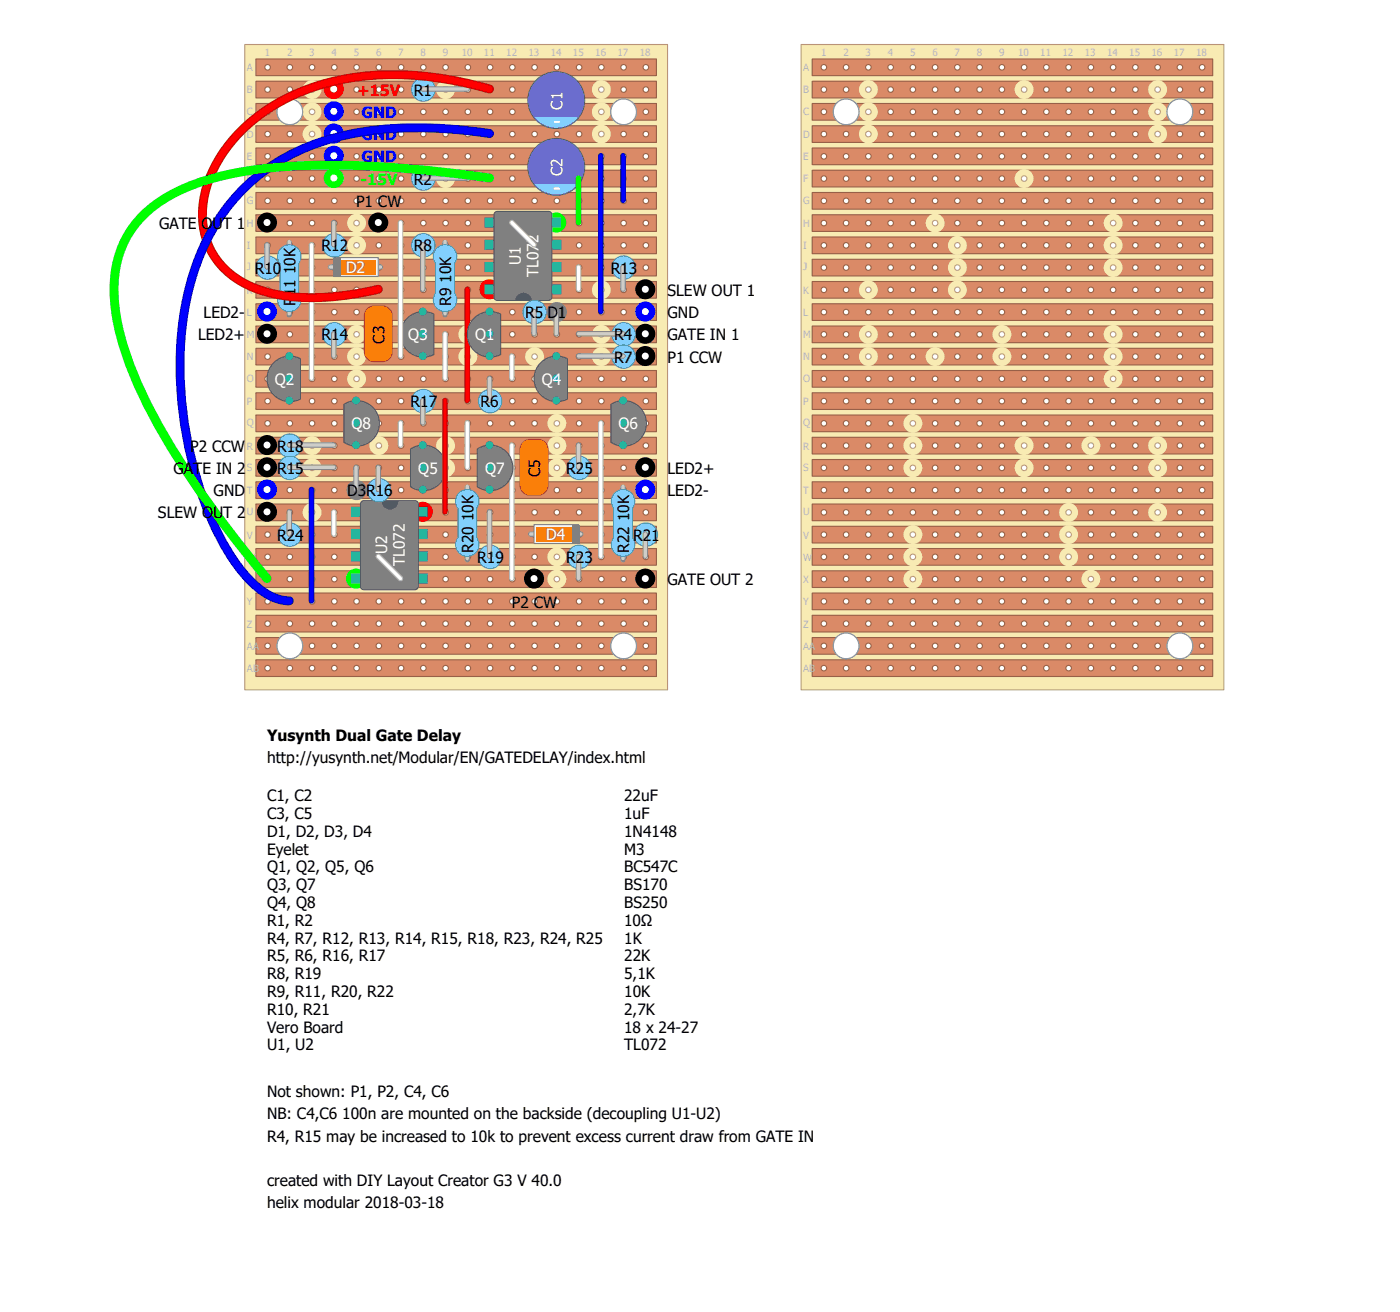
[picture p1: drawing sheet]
<svg xmlns="http://www.w3.org/2000/svg" width="160mm" height="150mm" viewBox="0 0 160 150" stroke-linecap="round" stroke-linejoin="round" font-family="sans-serif">
<defs><g id="words">
<text font-size="1.8" fill="#f00" x="40.8" y="10.9">+15V</text>
<g font-size="1.8">
<text x="47.2" y="10.9">R1</text>
<text x="40.6" y="23.6">P1 CW</text>
<text x="47.2" y="21.1">R2</text>
<text x="18.2" y="26.2">GATE OUT 1</text>
<text x="36.7" y="28.7">R12</text>
<text x="47.2" y="28.7">R8</text>
<text x="29.1" y="31.2">R10</text>
<text x="33.7" y="34.9" transform="rotate(-90 33.7 34.9)">R11 10K</text>
<text x="51.5" y="34.9" transform="rotate(-90 51.5 34.9)">R9 10K</text>
<text x="69.7" y="31.2">R13</text>
<text x="76.2" y="33.8">SLEW OUT 1</text>
<text x="22.6" y="38.9">LED2+</text>
<text x="23.2" y="36.3">LED2-</text>
<text x="36.7" y="38.9">R14</text>
<text x="43.9" y="39.2" transform="rotate(-90 43.9 39.2)">C3</text>
<text x="59.9" y="36.3">R5 D1</text>
<text x="70.1" y="38.9">R4</text>
<text x="70.1" y="41.4">R7</text>
<text x="76.2" y="41.4">P1 CCW</text>
<text x="76.2" y="38.9">GATE IN 1</text>
<text x="76.2" y="36.3">GND</text>
<text x="46.9" y="46.5">R17</text>
<text x="54.9" y="46.5">R6</text>
<text x="21.7" y="51.6">P2 CCW</text>
<text x="31.6" y="51.6">R18</text>
<text x="18" y="59.2">SLEW OUT 2</text>
<text x="19.8" y="54.1">GATE IN 2</text>
<text x="24.4" y="56.6">GND</text>
<text x="31.6" y="54.1">R15</text>
<text x="39.6" y="56.6">D3R16</text>
<text x="61.7" y="54.5" transform="rotate(-90 61.7 54.5)">C5</text>
<text x="64.6" y="54.1">R25</text>
<text x="76.2" y="54.1">LED2+</text>
<text x="76.2" y="56.6">LED2-</text>
<text x="31.6" y="61.7">R24</text>
<text x="54" y="63.1" transform="rotate(-90 54 63.1)">R20 10K</text>
<text x="54.5" y="64.3">R19</text>
<text x="64.6" y="64.3">R23</text>
<text x="71.8" y="63.1" transform="rotate(-90 71.8 63.1)">R22 10K</text>
<text x="72.3" y="61.7">R21</text>
<text x="58.4" y="69.3">P2 CW</text>
<text x="76.2" y="66.8">GATE OUT 2</text>
<text x="30.5" y="87.1">http://yusynth.net/Modular/EN/GATEDELAY/index.html</text>
<text x="30.5" y="84.6">Yusynth Dual Gate Delay</text>
<text x="30.5" y="91.4">C1, C2</text>
<text x="30.5" y="93.5">C3, C5</text>
<text x="30.5" y="95.5">D1, D2, D3, D4</text>
<text x="71.2" y="91.4">22uF</text>
<text x="71.2" y="93.5">1uF</text>
<text x="71.2" y="95.5">1N4148</text>
<text x="30.5" y="97.5">Eyelet</text>
<text x="30.5" y="99.6">Q1, Q2, Q5, Q6</text>
<text x="30.5" y="101.6">Q3, Q7</text>
<text x="71.2" y="97.5">M3</text>
<text x="71.2" y="99.6">BC547C</text>
<text x="71.2" y="101.6">BS170</text>
<text x="30.5" y="103.6">Q4, Q8</text>
<text x="30.5" y="105.7">R1, R2</text>
<text x="30.5" y="107.7">R4, R7, R12, R13, R14, R15, R18, R23, R24, R25</text>
<text x="71.2" y="103.6">BS250</text>
<text x="71.2" y="105.7">10Ω</text>
<text x="71.2" y="107.7">1K</text>
<text x="30.5" y="109.7">R5, R6, R16, R17</text>
<text x="30.5" y="111.8">R8, R19</text>
<text x="30.5" y="113.8">R9, R11, R20, R22</text>
<text x="71.2" y="109.7">22K</text>
<text x="71.2" y="111.8">5,1K</text>
<text x="71.2" y="113.8">10K</text>
<text x="30.5" y="115.8">R10, R21</text>
<text x="30.5" y="117.9">Vero Board</text>
<text x="30.5" y="119.9">U1, U2</text>
<text x="71.2" y="115.8">2,7K</text>
<text x="71.2" y="117.9">18 x 24-27</text>
<text x="71.2" y="119.9">TL072</text>
<text x="30.5" y="125.2">Not shown: P1, P2, C4, C6</text>
<text x="30.5" y="127.8">NB: C4,C6 100n are mounted on the backside (decoupling U1-U2)</text>
<text x="30.5" y="130.3">R4, R15 may be increased to 10k to prevent excess current draw from GATE IN</text>
<text x="30.5" y="137.9">helix modular 2018-03-18</text>
<text x="30.5" y="135.4">created with DIY Layout Creator G3 V 40.0</text>
</g>
<g font-size="1.8" fill="#00f">
<text x="41.3" y="13.5">GND</text>
<text x="41.3" y="16">GND</text>
<text x="41.3" y="18.5">GND</text>
</g>
<g font-size="1.8" fill="#fff">
<text x="64.2" y="12.5" transform="rotate(-90 64.2 12.5)">C1</text>
<text x="64.2" y="20.1" transform="rotate(-90 64.2 20.1)">C2</text>
<text x="39.5" y="31.2">D2</text>
<text x="59.4" y="30.2" transform="rotate(-90 59.4 30.2)">U1</text>
<text x="61.5" y="31.6" transform="rotate(-90 61.5 31.6)">TL072</text>
<text x="46.6" y="38.9">Q3</text>
<text x="54.2" y="38.9">Q1</text>
<text x="31.4" y="43.9">Q2</text>
<text x="61.8" y="43.9">Q4</text>
<text x="40.1" y="49">Q8</text>
<text x="70.6" y="49">Q6</text>
<text x="47.8" y="54.1">Q5</text>
<text x="55.4" y="54.1">Q7</text>
<text x="44.2" y="63.2" transform="rotate(-90 44.2 63.2)">U2</text>
<text x="46.2" y="64.6" transform="rotate(-90 46.2 64.6)">TL072</text>
<text x="62.4" y="61.7">D4</text>
</g>
<text font-size="1.8" fill="#0f0" x="41.1" y="21.1">-15V</text>
<g font-size="1.1" fill="#b6b6b6">
<text x="28.2" y="8.1">A</text>
<text x="28.2" y="10.7">B</text>
<text x="30.2" y="6.4">1</text>
<text x="32.8" y="6.4">2</text>
<text x="35.3" y="6.4">3</text>
<text x="37.8" y="6.4">4</text>
<text x="40.4" y="6.4">5</text>
<text x="42.9" y="6.4">6</text>
<text x="45.5" y="6.4">7</text>
<text x="48" y="6.4">8</text>
<text x="50.5" y="6.4">9</text>
<text x="52.7" y="6.4">10</text>
<text x="55.2" y="6.4">11</text>
<text x="57.8" y="6.4">12</text>
<text x="60.3" y="6.4">13</text>
<text x="62.9" y="6.4">14</text>
<text x="65.4" y="6.4">15</text>
<text x="67.9" y="6.4">16</text>
<text x="70.5" y="6.4">17</text>
<text x="73" y="6.4">18</text>
<text x="91.7" y="8.1">A</text>
<text x="91.7" y="10.7">B</text>
<text x="93.7" y="6.4">1</text>
<text x="96.3" y="6.4">2</text>
<text x="98.8" y="6.4">3</text>
<text x="101.3" y="6.4">4</text>
<text x="103.9" y="6.4">5</text>
<text x="106.4" y="6.4">6</text>
<text x="109" y="6.4">7</text>
<text x="111.5" y="6.4">8</text>
<text x="114" y="6.4">9</text>
<text x="116.2" y="6.4">10</text>
<text x="118.7" y="6.4">11</text>
<text x="121.3" y="6.4">12</text>
<text x="123.8" y="6.4">13</text>
<text x="126.4" y="6.4">14</text>
<text x="128.9" y="6.4">15</text>
<text x="131.4" y="6.4">16</text>
<text x="134" y="6.4">17</text>
<text x="136.5" y="6.4">18</text>
<text x="28.2" y="13.1">C</text>
<text x="28.2" y="15.7">D</text>
<text x="91.7" y="13.1">C</text>
<text x="91.7" y="15.7">D</text>
<text x="28.2" y="18.3">E</text>
<text x="28.2" y="20.8">F</text>
<text x="28.2" y="23.2">G</text>
<text x="91.7" y="18.3">E</text>
<text x="91.7" y="20.8">F</text>
<text x="91.7" y="23.2">G</text>
<text x="28.2" y="25.9">H</text>
<text x="28.2" y="28.4">I</text>
<text x="91.7" y="25.9">H</text>
<text x="91.7" y="28.4">I</text>
<text x="28.2" y="30.9">J</text>
<text x="28.2" y="33.5">K</text>
<text x="91.7" y="30.9">J</text>
<text x="91.7" y="33.5">K</text>
<text x="28.2" y="36.1">L</text>
<text x="28.2" y="38.6">M</text>
<text x="28.2" y="41.1">N</text>
<text x="91.7" y="36.1">L</text>
<text x="91.7" y="38.6">M</text>
<text x="91.7" y="41.1">N</text>
<text x="28.2" y="43.6">O</text>
<text x="28.2" y="46.2">P</text>
<text x="91.7" y="43.6">O</text>
<text x="91.7" y="46.2">P</text>
<text x="28.2" y="48.6">Q</text>
<text x="28.2" y="51.3">R</text>
<text x="28.2" y="53.7">S</text>
<text x="91.7" y="48.6">Q</text>
<text x="91.7" y="51.3">R</text>
<text x="91.7" y="53.7">S</text>
<text x="28.2" y="56.4">T</text>
<text x="28.2" y="58.8">U</text>
<text x="91.7" y="56.4">T</text>
<text x="91.7" y="58.8">U</text>
<text x="28.2" y="61.5">V</text>
<text x="28.2" y="64">W</text>
<text x="91.7" y="61.5">V</text>
<text x="91.7" y="64">W</text>
<text x="28.2" y="66.5">X</text>
<text x="28.2" y="69.1">Y</text>
<text x="28.2" y="71.6">Z</text>
<text x="91.7" y="66.5">X</text>
<text x="91.7" y="69.1">Y</text>
<text x="91.7" y="71.6">Z</text>
<text x="28.2" y="74.2">AA</text>
<text x="28.2" y="76.7">AB</text>
<text x="91.7" y="74.2">AA</text>
<text x="91.7" y="76.7">AB</text>
</g>
</g></defs>
<path d="M27.9 5.1h48.3v73.6h-48.3z" fill="#f8ebb3"/>
<path d="M27.9 5.1h48.3v73.6h-48.3z" fill="none" stroke="#ada47d" stroke-width=".13"/>
<path d="M29.2 6.7h45.7v1.9h-45.7z" fill="#da8a67"/>
<path d="M29.2 6.7h45.7v1.9h-45.7z" fill="none" stroke="#986048" stroke-width=".13"/>
<circle cx="30.5" cy="7.7" r=".32" fill="#fff"/>
<circle cx="30.5" cy="7.7" r=".32" fill="none" stroke="#986048" stroke-width=".13"/>
<circle cx="33.1" cy="7.7" r=".32" fill="#fff"/>
<circle cx="33.1" cy="7.7" r=".32" fill="none" stroke="#986048" stroke-width=".13"/>
<circle cx="35.6" cy="7.7" r=".32" fill="#fff"/>
<circle cx="35.6" cy="7.7" r=".32" fill="none" stroke="#986048" stroke-width=".13"/>
<circle cx="38.2" cy="7.7" r=".32" fill="#fff"/>
<circle cx="38.2" cy="7.7" r=".32" fill="none" stroke="#986048" stroke-width=".13"/>
<circle cx="40.7" cy="7.7" r=".32" fill="#fff"/>
<circle cx="40.7" cy="7.7" r=".32" fill="none" stroke="#986048" stroke-width=".13"/>
<circle cx="43.2" cy="7.7" r=".32" fill="#fff"/>
<circle cx="43.2" cy="7.7" r=".32" fill="none" stroke="#986048" stroke-width=".13"/>
<circle cx="45.8" cy="7.7" r=".32" fill="#fff"/>
<circle cx="45.8" cy="7.7" r=".32" fill="none" stroke="#986048" stroke-width=".13"/>
<circle cx="48.3" cy="7.7" r=".32" fill="#fff"/>
<circle cx="48.3" cy="7.7" r=".32" fill="none" stroke="#986048" stroke-width=".13"/>
<circle cx="50.9" cy="7.7" r=".32" fill="#fff"/>
<circle cx="50.9" cy="7.7" r=".32" fill="none" stroke="#986048" stroke-width=".13"/>
<circle cx="53.4" cy="7.7" r=".32" fill="#fff"/>
<circle cx="53.4" cy="7.7" r=".32" fill="none" stroke="#986048" stroke-width=".13"/>
<circle cx="55.9" cy="7.7" r=".32" fill="#fff"/>
<circle cx="55.9" cy="7.7" r=".32" fill="none" stroke="#986048" stroke-width=".13"/>
<circle cx="58.5" cy="7.7" r=".32" fill="#fff"/>
<circle cx="58.5" cy="7.7" r=".32" fill="none" stroke="#986048" stroke-width=".13"/>
<circle cx="61" cy="7.7" r=".32" fill="#fff"/>
<circle cx="61" cy="7.7" r=".32" fill="none" stroke="#986048" stroke-width=".13"/>
<circle cx="63.6" cy="7.7" r=".32" fill="#fff"/>
<circle cx="63.6" cy="7.7" r=".32" fill="none" stroke="#986048" stroke-width=".13"/>
<circle cx="66.1" cy="7.7" r=".32" fill="#fff"/>
<circle cx="66.1" cy="7.7" r=".32" fill="none" stroke="#986048" stroke-width=".13"/>
<circle cx="68.6" cy="7.7" r=".32" fill="#fff"/>
<circle cx="68.6" cy="7.7" r=".32" fill="none" stroke="#986048" stroke-width=".13"/>
<circle cx="71.2" cy="7.7" r=".32" fill="#fff"/>
<circle cx="71.2" cy="7.7" r=".32" fill="none" stroke="#986048" stroke-width=".13"/>
<circle cx="73.7" cy="7.7" r=".32" fill="#fff"/>
<circle cx="73.7" cy="7.7" r=".32" fill="none" stroke="#986048" stroke-width=".13"/>
<path d="M29.2 9.3h45.7v1.9h-45.7z" fill="#da8a67"/>
<path d="M29.2 9.3h45.7v1.9h-45.7z" fill="none" stroke="#986048" stroke-width=".13"/>
<circle cx="30.5" cy="10.2" r=".32" fill="#fff"/>
<circle cx="30.5" cy="10.2" r=".32" fill="none" stroke="#986048" stroke-width=".13"/>
<circle cx="33.1" cy="10.2" r=".32" fill="#fff"/>
<circle cx="33.1" cy="10.2" r=".32" fill="none" stroke="#986048" stroke-width=".13"/>
<circle cx="35.6" cy="10.2" r=".32" fill="#fff"/>
<circle cx="35.6" cy="10.2" r=".32" fill="none" stroke="#986048" stroke-width=".13"/>
<circle cx="38.2" cy="10.2" r=".32" fill="#fff"/>
<circle cx="38.2" cy="10.2" r=".32" fill="none" stroke="#986048" stroke-width=".13"/>
<circle cx="40.7" cy="10.2" r=".32" fill="#fff"/>
<circle cx="40.7" cy="10.2" r=".32" fill="none" stroke="#986048" stroke-width=".13"/>
<circle cx="43.2" cy="10.2" r=".32" fill="#fff"/>
<circle cx="43.2" cy="10.2" r=".32" fill="none" stroke="#986048" stroke-width=".13"/>
<circle cx="45.8" cy="10.2" r=".32" fill="#fff"/>
<circle cx="45.8" cy="10.2" r=".32" fill="none" stroke="#986048" stroke-width=".13"/>
<circle cx="48.3" cy="10.2" r=".32" fill="#fff"/>
<circle cx="48.3" cy="10.2" r=".32" fill="none" stroke="#986048" stroke-width=".13"/>
<circle cx="50.9" cy="10.2" r=".32" fill="#fff"/>
<circle cx="50.9" cy="10.2" r=".32" fill="none" stroke="#986048" stroke-width=".13"/>
<circle cx="53.4" cy="10.2" r=".32" fill="#fff"/>
<circle cx="53.4" cy="10.2" r=".32" fill="none" stroke="#986048" stroke-width=".13"/>
<circle cx="55.9" cy="10.2" r=".32" fill="#fff"/>
<circle cx="55.9" cy="10.2" r=".32" fill="none" stroke="#986048" stroke-width=".13"/>
<circle cx="58.5" cy="10.2" r=".32" fill="#fff"/>
<circle cx="58.5" cy="10.2" r=".32" fill="none" stroke="#986048" stroke-width=".13"/>
<circle cx="61" cy="10.2" r=".32" fill="#fff"/>
<circle cx="61" cy="10.2" r=".32" fill="none" stroke="#986048" stroke-width=".13"/>
<circle cx="63.6" cy="10.2" r=".32" fill="#fff"/>
<circle cx="63.6" cy="10.2" r=".32" fill="none" stroke="#986048" stroke-width=".13"/>
<circle cx="66.1" cy="10.2" r=".32" fill="#fff"/>
<circle cx="66.1" cy="10.2" r=".32" fill="none" stroke="#986048" stroke-width=".13"/>
<circle cx="68.6" cy="10.2" r=".32" fill="#fff"/>
<circle cx="68.6" cy="10.2" r=".32" fill="none" stroke="#986048" stroke-width=".13"/>
<circle cx="71.2" cy="10.2" r=".32" fill="#fff"/>
<circle cx="71.2" cy="10.2" r=".32" fill="none" stroke="#986048" stroke-width=".13"/>
<circle cx="73.7" cy="10.2" r=".32" fill="#fff"/>
<circle cx="73.7" cy="10.2" r=".32" fill="none" stroke="#986048" stroke-width=".13"/>
<path d="M29.2 11.8h45.7v1.9h-45.7z" fill="#da8a67"/>
<path d="M29.2 11.8h45.7v1.9h-45.7z" fill="none" stroke="#986048" stroke-width=".13"/>
<circle cx="30.5" cy="12.8" r=".32" fill="#fff"/>
<circle cx="30.5" cy="12.8" r=".32" fill="none" stroke="#986048" stroke-width=".13"/>
<circle cx="33.1" cy="12.8" r=".32" fill="#fff"/>
<circle cx="33.1" cy="12.8" r=".32" fill="none" stroke="#986048" stroke-width=".13"/>
<circle cx="35.6" cy="12.8" r=".32" fill="#fff"/>
<circle cx="35.6" cy="12.8" r=".32" fill="none" stroke="#986048" stroke-width=".13"/>
<circle cx="38.2" cy="12.8" r=".32" fill="#fff"/>
<circle cx="38.2" cy="12.8" r=".32" fill="none" stroke="#986048" stroke-width=".13"/>
<circle cx="40.7" cy="12.8" r=".32" fill="#fff"/>
<circle cx="40.7" cy="12.8" r=".32" fill="none" stroke="#986048" stroke-width=".13"/>
<circle cx="43.2" cy="12.8" r=".32" fill="#fff"/>
<circle cx="43.2" cy="12.8" r=".32" fill="none" stroke="#986048" stroke-width=".13"/>
<circle cx="45.8" cy="12.8" r=".32" fill="#fff"/>
<circle cx="45.8" cy="12.8" r=".32" fill="none" stroke="#986048" stroke-width=".13"/>
<circle cx="48.3" cy="12.8" r=".32" fill="#fff"/>
<circle cx="48.3" cy="12.8" r=".32" fill="none" stroke="#986048" stroke-width=".13"/>
<circle cx="50.9" cy="12.8" r=".32" fill="#fff"/>
<circle cx="50.9" cy="12.8" r=".32" fill="none" stroke="#986048" stroke-width=".13"/>
<circle cx="53.4" cy="12.8" r=".32" fill="#fff"/>
<circle cx="53.4" cy="12.8" r=".32" fill="none" stroke="#986048" stroke-width=".13"/>
<circle cx="55.9" cy="12.8" r=".32" fill="#fff"/>
<circle cx="55.9" cy="12.8" r=".32" fill="none" stroke="#986048" stroke-width=".13"/>
<circle cx="58.5" cy="12.8" r=".32" fill="#fff"/>
<circle cx="58.5" cy="12.8" r=".32" fill="none" stroke="#986048" stroke-width=".13"/>
<circle cx="61" cy="12.8" r=".32" fill="#fff"/>
<circle cx="61" cy="12.8" r=".32" fill="none" stroke="#986048" stroke-width=".13"/>
<circle cx="63.6" cy="12.8" r=".32" fill="#fff"/>
<circle cx="63.6" cy="12.8" r=".32" fill="none" stroke="#986048" stroke-width=".13"/>
<circle cx="66.1" cy="12.8" r=".32" fill="#fff"/>
<circle cx="66.1" cy="12.8" r=".32" fill="none" stroke="#986048" stroke-width=".13"/>
<circle cx="68.6" cy="12.8" r=".32" fill="#fff"/>
<circle cx="68.6" cy="12.8" r=".32" fill="none" stroke="#986048" stroke-width=".13"/>
<circle cx="71.2" cy="12.8" r=".32" fill="#fff"/>
<circle cx="71.2" cy="12.8" r=".32" fill="none" stroke="#986048" stroke-width=".13"/>
<circle cx="73.7" cy="12.8" r=".32" fill="#fff"/>
<circle cx="73.7" cy="12.8" r=".32" fill="none" stroke="#986048" stroke-width=".13"/>
<path d="M29.2 14.4h45.7v1.9h-45.7z" fill="#da8a67"/>
<path d="M29.2 14.4h45.7v1.9h-45.7z" fill="none" stroke="#986048" stroke-width=".13"/>
<circle cx="30.5" cy="15.3" r=".32" fill="#fff"/>
<circle cx="30.5" cy="15.3" r=".32" fill="none" stroke="#986048" stroke-width=".13"/>
<circle cx="33.1" cy="15.3" r=".32" fill="#fff"/>
<circle cx="33.1" cy="15.3" r=".32" fill="none" stroke="#986048" stroke-width=".13"/>
<circle cx="35.6" cy="15.3" r=".32" fill="#fff"/>
<circle cx="35.6" cy="15.3" r=".32" fill="none" stroke="#986048" stroke-width=".13"/>
<circle cx="38.2" cy="15.3" r=".32" fill="#fff"/>
<circle cx="38.2" cy="15.3" r=".32" fill="none" stroke="#986048" stroke-width=".13"/>
<circle cx="40.7" cy="15.3" r=".32" fill="#fff"/>
<circle cx="40.7" cy="15.3" r=".32" fill="none" stroke="#986048" stroke-width=".13"/>
<circle cx="43.2" cy="15.3" r=".32" fill="#fff"/>
<circle cx="43.2" cy="15.3" r=".32" fill="none" stroke="#986048" stroke-width=".13"/>
<circle cx="45.8" cy="15.3" r=".32" fill="#fff"/>
<circle cx="45.8" cy="15.3" r=".32" fill="none" stroke="#986048" stroke-width=".13"/>
<circle cx="48.3" cy="15.3" r=".32" fill="#fff"/>
<circle cx="48.3" cy="15.3" r=".32" fill="none" stroke="#986048" stroke-width=".13"/>
<circle cx="50.9" cy="15.3" r=".32" fill="#fff"/>
<circle cx="50.9" cy="15.3" r=".32" fill="none" stroke="#986048" stroke-width=".13"/>
<circle cx="53.4" cy="15.3" r=".32" fill="#fff"/>
<circle cx="53.4" cy="15.3" r=".32" fill="none" stroke="#986048" stroke-width=".13"/>
<circle cx="55.9" cy="15.3" r=".32" fill="#fff"/>
<circle cx="55.9" cy="15.3" r=".32" fill="none" stroke="#986048" stroke-width=".13"/>
<circle cx="58.5" cy="15.3" r=".32" fill="#fff"/>
<circle cx="58.5" cy="15.3" r=".32" fill="none" stroke="#986048" stroke-width=".13"/>
<circle cx="61" cy="15.3" r=".32" fill="#fff"/>
<circle cx="61" cy="15.3" r=".32" fill="none" stroke="#986048" stroke-width=".13"/>
<circle cx="63.6" cy="15.3" r=".32" fill="#fff"/>
<circle cx="63.6" cy="15.3" r=".32" fill="none" stroke="#986048" stroke-width=".13"/>
<circle cx="66.1" cy="15.3" r=".32" fill="#fff"/>
<circle cx="66.1" cy="15.3" r=".32" fill="none" stroke="#986048" stroke-width=".13"/>
<circle cx="68.6" cy="15.3" r=".32" fill="#fff"/>
<circle cx="68.6" cy="15.3" r=".32" fill="none" stroke="#986048" stroke-width=".13"/>
<circle cx="71.2" cy="15.3" r=".32" fill="#fff"/>
<circle cx="71.2" cy="15.3" r=".32" fill="none" stroke="#986048" stroke-width=".13"/>
<circle cx="73.7" cy="15.3" r=".32" fill="#fff"/>
<circle cx="73.7" cy="15.3" r=".32" fill="none" stroke="#986048" stroke-width=".13"/>
<path d="M29.2 16.9h45.7v1.9h-45.7z" fill="#da8a67"/>
<path d="M29.2 16.9h45.7v1.9h-45.7z" fill="none" stroke="#986048" stroke-width=".13"/>
<circle cx="30.5" cy="17.8" r=".32" fill="#fff"/>
<circle cx="30.5" cy="17.8" r=".32" fill="none" stroke="#986048" stroke-width=".13"/>
<circle cx="33.1" cy="17.8" r=".32" fill="#fff"/>
<circle cx="33.1" cy="17.8" r=".32" fill="none" stroke="#986048" stroke-width=".13"/>
<circle cx="35.6" cy="17.8" r=".32" fill="#fff"/>
<circle cx="35.6" cy="17.8" r=".32" fill="none" stroke="#986048" stroke-width=".13"/>
<circle cx="38.2" cy="17.8" r=".32" fill="#fff"/>
<circle cx="38.2" cy="17.8" r=".32" fill="none" stroke="#986048" stroke-width=".13"/>
<circle cx="40.7" cy="17.8" r=".32" fill="#fff"/>
<circle cx="40.7" cy="17.8" r=".32" fill="none" stroke="#986048" stroke-width=".13"/>
<circle cx="43.2" cy="17.8" r=".32" fill="#fff"/>
<circle cx="43.2" cy="17.8" r=".32" fill="none" stroke="#986048" stroke-width=".13"/>
<circle cx="45.8" cy="17.8" r=".32" fill="#fff"/>
<circle cx="45.8" cy="17.8" r=".32" fill="none" stroke="#986048" stroke-width=".13"/>
<circle cx="48.3" cy="17.8" r=".32" fill="#fff"/>
<circle cx="48.3" cy="17.8" r=".32" fill="none" stroke="#986048" stroke-width=".13"/>
<circle cx="50.9" cy="17.8" r=".32" fill="#fff"/>
<circle cx="50.9" cy="17.8" r=".32" fill="none" stroke="#986048" stroke-width=".13"/>
<circle cx="53.4" cy="17.8" r=".32" fill="#fff"/>
<circle cx="53.4" cy="17.8" r=".32" fill="none" stroke="#986048" stroke-width=".13"/>
<circle cx="55.9" cy="17.8" r=".32" fill="#fff"/>
<circle cx="55.9" cy="17.8" r=".32" fill="none" stroke="#986048" stroke-width=".13"/>
<circle cx="58.5" cy="17.8" r=".32" fill="#fff"/>
<circle cx="58.5" cy="17.8" r=".32" fill="none" stroke="#986048" stroke-width=".13"/>
<circle cx="61" cy="17.8" r=".32" fill="#fff"/>
<circle cx="61" cy="17.8" r=".32" fill="none" stroke="#986048" stroke-width=".13"/>
<circle cx="63.6" cy="17.8" r=".32" fill="#fff"/>
<circle cx="63.6" cy="17.8" r=".32" fill="none" stroke="#986048" stroke-width=".13"/>
<circle cx="66.1" cy="17.8" r=".32" fill="#fff"/>
<circle cx="66.1" cy="17.8" r=".32" fill="none" stroke="#986048" stroke-width=".13"/>
<circle cx="68.6" cy="17.8" r=".32" fill="#fff"/>
<circle cx="68.6" cy="17.8" r=".32" fill="none" stroke="#986048" stroke-width=".13"/>
<circle cx="71.2" cy="17.8" r=".32" fill="#fff"/>
<circle cx="71.2" cy="17.8" r=".32" fill="none" stroke="#986048" stroke-width=".13"/>
<circle cx="73.7" cy="17.8" r=".32" fill="#fff"/>
<circle cx="73.7" cy="17.8" r=".32" fill="none" stroke="#986048" stroke-width=".13"/>
<path d="M29.2 19.4h45.7v1.9h-45.7z" fill="#da8a67"/>
<path d="M29.2 19.4h45.7v1.9h-45.7z" fill="none" stroke="#986048" stroke-width=".13"/>
<circle cx="30.5" cy="20.4" r=".32" fill="#fff"/>
<circle cx="30.5" cy="20.4" r=".32" fill="none" stroke="#986048" stroke-width=".13"/>
<circle cx="33.1" cy="20.4" r=".32" fill="#fff"/>
<circle cx="33.1" cy="20.4" r=".32" fill="none" stroke="#986048" stroke-width=".13"/>
<circle cx="35.6" cy="20.4" r=".32" fill="#fff"/>
<circle cx="35.6" cy="20.4" r=".32" fill="none" stroke="#986048" stroke-width=".13"/>
<circle cx="38.2" cy="20.4" r=".32" fill="#fff"/>
<circle cx="38.2" cy="20.4" r=".32" fill="none" stroke="#986048" stroke-width=".13"/>
<circle cx="40.7" cy="20.4" r=".32" fill="#fff"/>
<circle cx="40.7" cy="20.4" r=".32" fill="none" stroke="#986048" stroke-width=".13"/>
<circle cx="43.2" cy="20.4" r=".32" fill="#fff"/>
<circle cx="43.2" cy="20.4" r=".32" fill="none" stroke="#986048" stroke-width=".13"/>
<circle cx="45.8" cy="20.4" r=".32" fill="#fff"/>
<circle cx="45.8" cy="20.4" r=".32" fill="none" stroke="#986048" stroke-width=".13"/>
<circle cx="48.3" cy="20.4" r=".32" fill="#fff"/>
<circle cx="48.3" cy="20.4" r=".32" fill="none" stroke="#986048" stroke-width=".13"/>
<circle cx="50.9" cy="20.4" r=".32" fill="#fff"/>
<circle cx="50.9" cy="20.4" r=".32" fill="none" stroke="#986048" stroke-width=".13"/>
<circle cx="53.4" cy="20.4" r=".32" fill="#fff"/>
<circle cx="53.4" cy="20.4" r=".32" fill="none" stroke="#986048" stroke-width=".13"/>
<circle cx="55.9" cy="20.4" r=".32" fill="#fff"/>
<circle cx="55.9" cy="20.4" r=".32" fill="none" stroke="#986048" stroke-width=".13"/>
<circle cx="58.5" cy="20.4" r=".32" fill="#fff"/>
<circle cx="58.5" cy="20.4" r=".32" fill="none" stroke="#986048" stroke-width=".13"/>
<circle cx="61" cy="20.4" r=".32" fill="#fff"/>
<circle cx="61" cy="20.4" r=".32" fill="none" stroke="#986048" stroke-width=".13"/>
<circle cx="63.6" cy="20.4" r=".32" fill="#fff"/>
<circle cx="63.6" cy="20.4" r=".32" fill="none" stroke="#986048" stroke-width=".13"/>
<circle cx="66.1" cy="20.4" r=".32" fill="#fff"/>
<circle cx="66.1" cy="20.4" r=".32" fill="none" stroke="#986048" stroke-width=".13"/>
<circle cx="68.6" cy="20.4" r=".32" fill="#fff"/>
<circle cx="68.6" cy="20.4" r=".32" fill="none" stroke="#986048" stroke-width=".13"/>
<circle cx="71.2" cy="20.4" r=".32" fill="#fff"/>
<circle cx="71.2" cy="20.4" r=".32" fill="none" stroke="#986048" stroke-width=".13"/>
<circle cx="73.7" cy="20.4" r=".32" fill="#fff"/>
<circle cx="73.7" cy="20.4" r=".32" fill="none" stroke="#986048" stroke-width=".13"/>
<path d="M29.2 22h45.7v1.9h-45.7z" fill="#da8a67"/>
<path d="M29.2 22h45.7v1.9h-45.7z" fill="none" stroke="#986048" stroke-width=".13"/>
<circle cx="30.5" cy="22.9" r=".32" fill="#fff"/>
<circle cx="30.5" cy="22.9" r=".32" fill="none" stroke="#986048" stroke-width=".13"/>
<circle cx="33.1" cy="22.9" r=".32" fill="#fff"/>
<circle cx="33.1" cy="22.9" r=".32" fill="none" stroke="#986048" stroke-width=".13"/>
<circle cx="35.6" cy="22.9" r=".32" fill="#fff"/>
<circle cx="35.6" cy="22.9" r=".32" fill="none" stroke="#986048" stroke-width=".13"/>
<circle cx="38.2" cy="22.9" r=".32" fill="#fff"/>
<circle cx="38.2" cy="22.9" r=".32" fill="none" stroke="#986048" stroke-width=".13"/>
<circle cx="40.7" cy="22.9" r=".32" fill="#fff"/>
<circle cx="40.7" cy="22.9" r=".32" fill="none" stroke="#986048" stroke-width=".13"/>
<circle cx="43.2" cy="22.9" r=".32" fill="#fff"/>
<circle cx="43.2" cy="22.9" r=".32" fill="none" stroke="#986048" stroke-width=".13"/>
<circle cx="45.8" cy="22.9" r=".32" fill="#fff"/>
<circle cx="45.8" cy="22.9" r=".32" fill="none" stroke="#986048" stroke-width=".13"/>
<circle cx="48.3" cy="22.9" r=".32" fill="#fff"/>
<circle cx="48.3" cy="22.9" r=".32" fill="none" stroke="#986048" stroke-width=".13"/>
<circle cx="50.9" cy="22.9" r=".32" fill="#fff"/>
<circle cx="50.9" cy="22.9" r=".32" fill="none" stroke="#986048" stroke-width=".13"/>
<circle cx="53.4" cy="22.9" r=".32" fill="#fff"/>
<circle cx="53.4" cy="22.9" r=".32" fill="none" stroke="#986048" stroke-width=".13"/>
<circle cx="55.9" cy="22.9" r=".32" fill="#fff"/>
<circle cx="55.9" cy="22.9" r=".32" fill="none" stroke="#986048" stroke-width=".13"/>
<circle cx="58.5" cy="22.9" r=".32" fill="#fff"/>
<circle cx="58.5" cy="22.9" r=".32" fill="none" stroke="#986048" stroke-width=".13"/>
<circle cx="61" cy="22.9" r=".32" fill="#fff"/>
<circle cx="61" cy="22.9" r=".32" fill="none" stroke="#986048" stroke-width=".13"/>
<circle cx="63.6" cy="22.9" r=".32" fill="#fff"/>
<circle cx="63.6" cy="22.9" r=".32" fill="none" stroke="#986048" stroke-width=".13"/>
<circle cx="66.1" cy="22.9" r=".32" fill="#fff"/>
<circle cx="66.1" cy="22.9" r=".32" fill="none" stroke="#986048" stroke-width=".13"/>
<circle cx="68.6" cy="22.9" r=".32" fill="#fff"/>
<circle cx="68.6" cy="22.9" r=".32" fill="none" stroke="#986048" stroke-width=".13"/>
<circle cx="71.2" cy="22.9" r=".32" fill="#fff"/>
<circle cx="71.2" cy="22.9" r=".32" fill="none" stroke="#986048" stroke-width=".13"/>
<circle cx="73.7" cy="22.9" r=".32" fill="#fff"/>
<circle cx="73.7" cy="22.9" r=".32" fill="none" stroke="#986048" stroke-width=".13"/>
<path d="M29.2 24.5h45.7v1.9h-45.7z" fill="#da8a67"/>
<path d="M29.2 24.5h45.7v1.9h-45.7z" fill="none" stroke="#986048" stroke-width=".13"/>
<circle cx="30.5" cy="25.5" r=".32" fill="#fff"/>
<circle cx="30.5" cy="25.5" r=".32" fill="none" stroke="#986048" stroke-width=".13"/>
<circle cx="33.1" cy="25.5" r=".32" fill="#fff"/>
<circle cx="33.1" cy="25.5" r=".32" fill="none" stroke="#986048" stroke-width=".13"/>
<circle cx="35.6" cy="25.5" r=".32" fill="#fff"/>
<circle cx="35.6" cy="25.5" r=".32" fill="none" stroke="#986048" stroke-width=".13"/>
<circle cx="38.2" cy="25.5" r=".32" fill="#fff"/>
<circle cx="38.2" cy="25.5" r=".32" fill="none" stroke="#986048" stroke-width=".13"/>
<circle cx="40.7" cy="25.5" r=".32" fill="#fff"/>
<circle cx="40.7" cy="25.5" r=".32" fill="none" stroke="#986048" stroke-width=".13"/>
<circle cx="43.2" cy="25.5" r=".32" fill="#fff"/>
<circle cx="43.2" cy="25.5" r=".32" fill="none" stroke="#986048" stroke-width=".13"/>
<circle cx="45.8" cy="25.5" r=".32" fill="#fff"/>
<circle cx="45.8" cy="25.5" r=".32" fill="none" stroke="#986048" stroke-width=".13"/>
<circle cx="48.3" cy="25.5" r=".32" fill="#fff"/>
<circle cx="48.3" cy="25.5" r=".32" fill="none" stroke="#986048" stroke-width=".13"/>
<circle cx="50.9" cy="25.5" r=".32" fill="#fff"/>
<circle cx="50.9" cy="25.5" r=".32" fill="none" stroke="#986048" stroke-width=".13"/>
<circle cx="53.4" cy="25.5" r=".32" fill="#fff"/>
<circle cx="53.4" cy="25.5" r=".32" fill="none" stroke="#986048" stroke-width=".13"/>
<circle cx="55.9" cy="25.5" r=".32" fill="#fff"/>
<circle cx="55.9" cy="25.5" r=".32" fill="none" stroke="#986048" stroke-width=".13"/>
<circle cx="58.5" cy="25.5" r=".32" fill="#fff"/>
<circle cx="58.5" cy="25.5" r=".32" fill="none" stroke="#986048" stroke-width=".13"/>
<circle cx="61" cy="25.5" r=".32" fill="#fff"/>
<circle cx="61" cy="25.5" r=".32" fill="none" stroke="#986048" stroke-width=".13"/>
<circle cx="63.6" cy="25.5" r=".32" fill="#fff"/>
<circle cx="63.6" cy="25.5" r=".32" fill="none" stroke="#986048" stroke-width=".13"/>
<circle cx="66.1" cy="25.5" r=".32" fill="#fff"/>
<circle cx="66.1" cy="25.5" r=".32" fill="none" stroke="#986048" stroke-width=".13"/>
<circle cx="68.6" cy="25.5" r=".32" fill="#fff"/>
<circle cx="68.6" cy="25.5" r=".32" fill="none" stroke="#986048" stroke-width=".13"/>
<circle cx="71.2" cy="25.5" r=".32" fill="#fff"/>
<circle cx="71.2" cy="25.5" r=".32" fill="none" stroke="#986048" stroke-width=".13"/>
<circle cx="73.7" cy="25.5" r=".32" fill="#fff"/>
<circle cx="73.7" cy="25.5" r=".32" fill="none" stroke="#986048" stroke-width=".13"/>
<path d="M29.2 27.1h45.7v1.9h-45.7z" fill="#da8a67"/>
<path d="M29.2 27.1h45.7v1.9h-45.7z" fill="none" stroke="#986048" stroke-width=".13"/>
<circle cx="30.5" cy="28" r=".32" fill="#fff"/>
<circle cx="30.5" cy="28" r=".32" fill="none" stroke="#986048" stroke-width=".13"/>
<circle cx="33.1" cy="28" r=".32" fill="#fff"/>
<circle cx="33.1" cy="28" r=".32" fill="none" stroke="#986048" stroke-width=".13"/>
<circle cx="35.6" cy="28" r=".32" fill="#fff"/>
<circle cx="35.6" cy="28" r=".32" fill="none" stroke="#986048" stroke-width=".13"/>
<circle cx="38.2" cy="28" r=".32" fill="#fff"/>
<circle cx="38.2" cy="28" r=".32" fill="none" stroke="#986048" stroke-width=".13"/>
<circle cx="40.7" cy="28" r=".32" fill="#fff"/>
<circle cx="40.7" cy="28" r=".32" fill="none" stroke="#986048" stroke-width=".13"/>
<circle cx="43.2" cy="28" r=".32" fill="#fff"/>
<circle cx="43.2" cy="28" r=".32" fill="none" stroke="#986048" stroke-width=".13"/>
<circle cx="45.8" cy="28" r=".32" fill="#fff"/>
<circle cx="45.8" cy="28" r=".32" fill="none" stroke="#986048" stroke-width=".13"/>
<circle cx="48.3" cy="28" r=".32" fill="#fff"/>
<circle cx="48.3" cy="28" r=".32" fill="none" stroke="#986048" stroke-width=".13"/>
<circle cx="50.9" cy="28" r=".32" fill="#fff"/>
<circle cx="50.9" cy="28" r=".32" fill="none" stroke="#986048" stroke-width=".13"/>
<circle cx="53.4" cy="28" r=".32" fill="#fff"/>
<circle cx="53.4" cy="28" r=".32" fill="none" stroke="#986048" stroke-width=".13"/>
<circle cx="55.9" cy="28" r=".32" fill="#fff"/>
<circle cx="55.9" cy="28" r=".32" fill="none" stroke="#986048" stroke-width=".13"/>
<circle cx="58.5" cy="28" r=".32" fill="#fff"/>
<circle cx="58.5" cy="28" r=".32" fill="none" stroke="#986048" stroke-width=".13"/>
<circle cx="61" cy="28" r=".32" fill="#fff"/>
<circle cx="61" cy="28" r=".32" fill="none" stroke="#986048" stroke-width=".13"/>
<circle cx="63.6" cy="28" r=".32" fill="#fff"/>
<circle cx="63.6" cy="28" r=".32" fill="none" stroke="#986048" stroke-width=".13"/>
<circle cx="66.1" cy="28" r=".32" fill="#fff"/>
<circle cx="66.1" cy="28" r=".32" fill="none" stroke="#986048" stroke-width=".13"/>
<circle cx="68.6" cy="28" r=".32" fill="#fff"/>
<circle cx="68.6" cy="28" r=".32" fill="none" stroke="#986048" stroke-width=".13"/>
<circle cx="71.2" cy="28" r=".32" fill="#fff"/>
<circle cx="71.2" cy="28" r=".32" fill="none" stroke="#986048" stroke-width=".13"/>
<circle cx="73.7" cy="28" r=".32" fill="#fff"/>
<circle cx="73.7" cy="28" r=".32" fill="none" stroke="#986048" stroke-width=".13"/>
<path d="M29.2 29.6h45.7v1.9h-45.7z" fill="#da8a67"/>
<path d="M29.2 29.6h45.7v1.9h-45.7z" fill="none" stroke="#986048" stroke-width=".13"/>
<circle cx="30.5" cy="30.5" r=".32" fill="#fff"/>
<circle cx="30.5" cy="30.5" r=".32" fill="none" stroke="#986048" stroke-width=".13"/>
<circle cx="33.1" cy="30.5" r=".32" fill="#fff"/>
<circle cx="33.1" cy="30.5" r=".32" fill="none" stroke="#986048" stroke-width=".13"/>
<circle cx="35.6" cy="30.5" r=".32" fill="#fff"/>
<circle cx="35.6" cy="30.5" r=".32" fill="none" stroke="#986048" stroke-width=".13"/>
<circle cx="38.2" cy="30.5" r=".32" fill="#fff"/>
<circle cx="38.2" cy="30.5" r=".32" fill="none" stroke="#986048" stroke-width=".13"/>
<circle cx="40.7" cy="30.5" r=".32" fill="#fff"/>
<circle cx="40.7" cy="30.5" r=".32" fill="none" stroke="#986048" stroke-width=".13"/>
<circle cx="43.2" cy="30.5" r=".32" fill="#fff"/>
<circle cx="43.2" cy="30.5" r=".32" fill="none" stroke="#986048" stroke-width=".13"/>
<circle cx="45.8" cy="30.5" r=".32" fill="#fff"/>
<circle cx="45.8" cy="30.5" r=".32" fill="none" stroke="#986048" stroke-width=".13"/>
<circle cx="48.3" cy="30.5" r=".32" fill="#fff"/>
<circle cx="48.3" cy="30.5" r=".32" fill="none" stroke="#986048" stroke-width=".13"/>
<circle cx="50.9" cy="30.5" r=".32" fill="#fff"/>
<circle cx="50.9" cy="30.5" r=".32" fill="none" stroke="#986048" stroke-width=".13"/>
<circle cx="53.4" cy="30.5" r=".32" fill="#fff"/>
<circle cx="53.4" cy="30.5" r=".32" fill="none" stroke="#986048" stroke-width=".13"/>
<circle cx="55.9" cy="30.5" r=".32" fill="#fff"/>
<circle cx="55.9" cy="30.5" r=".32" fill="none" stroke="#986048" stroke-width=".13"/>
<circle cx="58.5" cy="30.5" r=".32" fill="#fff"/>
<circle cx="58.5" cy="30.5" r=".32" fill="none" stroke="#986048" stroke-width=".13"/>
<circle cx="61" cy="30.5" r=".32" fill="#fff"/>
<circle cx="61" cy="30.5" r=".32" fill="none" stroke="#986048" stroke-width=".13"/>
<circle cx="63.6" cy="30.5" r=".32" fill="#fff"/>
<circle cx="63.6" cy="30.5" r=".32" fill="none" stroke="#986048" stroke-width=".13"/>
<circle cx="66.1" cy="30.5" r=".32" fill="#fff"/>
<circle cx="66.1" cy="30.5" r=".32" fill="none" stroke="#986048" stroke-width=".13"/>
<circle cx="68.6" cy="30.5" r=".32" fill="#fff"/>
<circle cx="68.6" cy="30.5" r=".32" fill="none" stroke="#986048" stroke-width=".13"/>
<circle cx="71.2" cy="30.5" r=".32" fill="#fff"/>
<circle cx="71.2" cy="30.5" r=".32" fill="none" stroke="#986048" stroke-width=".13"/>
<circle cx="73.7" cy="30.5" r=".32" fill="#fff"/>
<circle cx="73.7" cy="30.5" r=".32" fill="none" stroke="#986048" stroke-width=".13"/>
<path d="M29.2 32.1h45.7v1.9h-45.7z" fill="#da8a67"/>
<path d="M29.2 32.1h45.7v1.9h-45.7z" fill="none" stroke="#986048" stroke-width=".13"/>
<circle cx="30.5" cy="33.1" r=".32" fill="#fff"/>
<circle cx="30.5" cy="33.1" r=".32" fill="none" stroke="#986048" stroke-width=".13"/>
<circle cx="33.1" cy="33.1" r=".32" fill="#fff"/>
<circle cx="33.1" cy="33.1" r=".32" fill="none" stroke="#986048" stroke-width=".13"/>
<circle cx="35.6" cy="33.1" r=".32" fill="#fff"/>
<circle cx="35.6" cy="33.1" r=".32" fill="none" stroke="#986048" stroke-width=".13"/>
<circle cx="38.2" cy="33.1" r=".32" fill="#fff"/>
<circle cx="38.2" cy="33.1" r=".32" fill="none" stroke="#986048" stroke-width=".13"/>
<circle cx="40.7" cy="33.1" r=".32" fill="#fff"/>
<circle cx="40.7" cy="33.1" r=".32" fill="none" stroke="#986048" stroke-width=".13"/>
<circle cx="43.2" cy="33.1" r=".32" fill="#fff"/>
<circle cx="43.2" cy="33.1" r=".32" fill="none" stroke="#986048" stroke-width=".13"/>
<circle cx="45.8" cy="33.1" r=".32" fill="#fff"/>
<circle cx="45.8" cy="33.1" r=".32" fill="none" stroke="#986048" stroke-width=".13"/>
<circle cx="48.3" cy="33.1" r=".32" fill="#fff"/>
<circle cx="48.3" cy="33.1" r=".32" fill="none" stroke="#986048" stroke-width=".13"/>
<circle cx="50.9" cy="33.1" r=".32" fill="#fff"/>
<circle cx="50.9" cy="33.1" r=".32" fill="none" stroke="#986048" stroke-width=".13"/>
<circle cx="53.4" cy="33.1" r=".32" fill="#fff"/>
<circle cx="53.4" cy="33.1" r=".32" fill="none" stroke="#986048" stroke-width=".13"/>
<circle cx="55.9" cy="33.1" r=".32" fill="#fff"/>
<circle cx="55.9" cy="33.1" r=".32" fill="none" stroke="#986048" stroke-width=".13"/>
<circle cx="58.5" cy="33.1" r=".32" fill="#fff"/>
<circle cx="58.5" cy="33.1" r=".32" fill="none" stroke="#986048" stroke-width=".13"/>
<circle cx="61" cy="33.1" r=".32" fill="#fff"/>
<circle cx="61" cy="33.1" r=".32" fill="none" stroke="#986048" stroke-width=".13"/>
<circle cx="63.6" cy="33.1" r=".32" fill="#fff"/>
<circle cx="63.6" cy="33.1" r=".32" fill="none" stroke="#986048" stroke-width=".13"/>
<circle cx="66.1" cy="33.1" r=".32" fill="#fff"/>
<circle cx="66.1" cy="33.1" r=".32" fill="none" stroke="#986048" stroke-width=".13"/>
<circle cx="68.6" cy="33.1" r=".32" fill="#fff"/>
<circle cx="68.6" cy="33.1" r=".32" fill="none" stroke="#986048" stroke-width=".13"/>
<circle cx="71.2" cy="33.1" r=".32" fill="#fff"/>
<circle cx="71.2" cy="33.1" r=".32" fill="none" stroke="#986048" stroke-width=".13"/>
<circle cx="73.7" cy="33.1" r=".32" fill="#fff"/>
<circle cx="73.7" cy="33.1" r=".32" fill="none" stroke="#986048" stroke-width=".13"/>
<path d="M29.2 34.7h45.7v1.9h-45.7z" fill="#da8a67"/>
<path d="M29.2 34.7h45.7v1.9h-45.7z" fill="none" stroke="#986048" stroke-width=".13"/>
<circle cx="30.5" cy="35.6" r=".32" fill="#fff"/>
<circle cx="30.5" cy="35.6" r=".32" fill="none" stroke="#986048" stroke-width=".13"/>
<circle cx="33.1" cy="35.6" r=".32" fill="#fff"/>
<circle cx="33.1" cy="35.6" r=".32" fill="none" stroke="#986048" stroke-width=".13"/>
<circle cx="35.6" cy="35.6" r=".32" fill="#fff"/>
<circle cx="35.6" cy="35.6" r=".32" fill="none" stroke="#986048" stroke-width=".13"/>
<circle cx="38.2" cy="35.6" r=".32" fill="#fff"/>
<circle cx="38.2" cy="35.6" r=".32" fill="none" stroke="#986048" stroke-width=".13"/>
<circle cx="40.7" cy="35.6" r=".32" fill="#fff"/>
<circle cx="40.7" cy="35.6" r=".32" fill="none" stroke="#986048" stroke-width=".13"/>
<circle cx="43.2" cy="35.6" r=".32" fill="#fff"/>
<circle cx="43.2" cy="35.6" r=".32" fill="none" stroke="#986048" stroke-width=".13"/>
<circle cx="45.8" cy="35.6" r=".32" fill="#fff"/>
<circle cx="45.8" cy="35.6" r=".32" fill="none" stroke="#986048" stroke-width=".13"/>
<circle cx="48.3" cy="35.6" r=".32" fill="#fff"/>
<circle cx="48.3" cy="35.6" r=".32" fill="none" stroke="#986048" stroke-width=".13"/>
<circle cx="50.9" cy="35.6" r=".32" fill="#fff"/>
<circle cx="50.9" cy="35.6" r=".32" fill="none" stroke="#986048" stroke-width=".13"/>
<circle cx="53.4" cy="35.6" r=".32" fill="#fff"/>
<circle cx="53.4" cy="35.6" r=".32" fill="none" stroke="#986048" stroke-width=".13"/>
<circle cx="55.9" cy="35.6" r=".32" fill="#fff"/>
<circle cx="55.9" cy="35.6" r=".32" fill="none" stroke="#986048" stroke-width=".13"/>
<circle cx="58.5" cy="35.6" r=".32" fill="#fff"/>
<circle cx="58.5" cy="35.6" r=".32" fill="none" stroke="#986048" stroke-width=".13"/>
<circle cx="61" cy="35.6" r=".32" fill="#fff"/>
<circle cx="61" cy="35.6" r=".32" fill="none" stroke="#986048" stroke-width=".13"/>
<circle cx="63.6" cy="35.6" r=".32" fill="#fff"/>
<circle cx="63.6" cy="35.6" r=".32" fill="none" stroke="#986048" stroke-width=".13"/>
<circle cx="66.1" cy="35.6" r=".32" fill="#fff"/>
<circle cx="66.1" cy="35.6" r=".32" fill="none" stroke="#986048" stroke-width=".13"/>
<circle cx="68.6" cy="35.6" r=".32" fill="#fff"/>
<circle cx="68.6" cy="35.6" r=".32" fill="none" stroke="#986048" stroke-width=".13"/>
<circle cx="71.2" cy="35.6" r=".32" fill="#fff"/>
<circle cx="71.2" cy="35.6" r=".32" fill="none" stroke="#986048" stroke-width=".13"/>
<circle cx="73.7" cy="35.6" r=".32" fill="#fff"/>
<circle cx="73.7" cy="35.6" r=".32" fill="none" stroke="#986048" stroke-width=".13"/>
<path d="M29.2 37.2h45.7v1.9h-45.7z" fill="#da8a67"/>
<path d="M29.2 37.2h45.7v1.9h-45.7z" fill="none" stroke="#986048" stroke-width=".13"/>
<circle cx="30.5" cy="38.2" r=".32" fill="#fff"/>
<circle cx="30.5" cy="38.2" r=".32" fill="none" stroke="#986048" stroke-width=".13"/>
<circle cx="33.1" cy="38.2" r=".32" fill="#fff"/>
<circle cx="33.1" cy="38.2" r=".32" fill="none" stroke="#986048" stroke-width=".13"/>
<circle cx="35.6" cy="38.2" r=".32" fill="#fff"/>
<circle cx="35.6" cy="38.2" r=".32" fill="none" stroke="#986048" stroke-width=".13"/>
<circle cx="38.2" cy="38.2" r=".32" fill="#fff"/>
<circle cx="38.2" cy="38.2" r=".32" fill="none" stroke="#986048" stroke-width=".13"/>
<circle cx="40.7" cy="38.2" r=".32" fill="#fff"/>
<circle cx="40.7" cy="38.2" r=".32" fill="none" stroke="#986048" stroke-width=".13"/>
<circle cx="43.2" cy="38.2" r=".32" fill="#fff"/>
<circle cx="43.2" cy="38.2" r=".32" fill="none" stroke="#986048" stroke-width=".13"/>
<circle cx="45.8" cy="38.2" r=".32" fill="#fff"/>
<circle cx="45.8" cy="38.2" r=".32" fill="none" stroke="#986048" stroke-width=".13"/>
<circle cx="48.3" cy="38.2" r=".32" fill="#fff"/>
<circle cx="48.3" cy="38.2" r=".32" fill="none" stroke="#986048" stroke-width=".13"/>
<circle cx="50.9" cy="38.2" r=".32" fill="#fff"/>
<circle cx="50.9" cy="38.2" r=".32" fill="none" stroke="#986048" stroke-width=".13"/>
<circle cx="53.4" cy="38.2" r=".32" fill="#fff"/>
<circle cx="53.4" cy="38.2" r=".32" fill="none" stroke="#986048" stroke-width=".13"/>
<circle cx="55.9" cy="38.2" r=".32" fill="#fff"/>
<circle cx="55.9" cy="38.2" r=".32" fill="none" stroke="#986048" stroke-width=".13"/>
<circle cx="58.5" cy="38.2" r=".32" fill="#fff"/>
<circle cx="58.5" cy="38.2" r=".32" fill="none" stroke="#986048" stroke-width=".13"/>
<circle cx="61" cy="38.2" r=".32" fill="#fff"/>
<circle cx="61" cy="38.2" r=".32" fill="none" stroke="#986048" stroke-width=".13"/>
<circle cx="63.6" cy="38.2" r=".32" fill="#fff"/>
<circle cx="63.6" cy="38.2" r=".32" fill="none" stroke="#986048" stroke-width=".13"/>
<circle cx="66.1" cy="38.2" r=".32" fill="#fff"/>
<circle cx="66.1" cy="38.2" r=".32" fill="none" stroke="#986048" stroke-width=".13"/>
<circle cx="68.6" cy="38.2" r=".32" fill="#fff"/>
<circle cx="68.6" cy="38.2" r=".32" fill="none" stroke="#986048" stroke-width=".13"/>
<circle cx="71.2" cy="38.2" r=".32" fill="#fff"/>
<circle cx="71.2" cy="38.2" r=".32" fill="none" stroke="#986048" stroke-width=".13"/>
<circle cx="73.7" cy="38.2" r=".32" fill="#fff"/>
<circle cx="73.7" cy="38.2" r=".32" fill="none" stroke="#986048" stroke-width=".13"/>
<path d="M29.2 39.8h45.7v1.9h-45.7z" fill="#da8a67"/>
<path d="M29.2 39.8h45.7v1.9h-45.7z" fill="none" stroke="#986048" stroke-width=".13"/>
<circle cx="30.5" cy="40.7" r=".32" fill="#fff"/>
<circle cx="30.5" cy="40.7" r=".32" fill="none" stroke="#986048" stroke-width=".13"/>
<circle cx="33.1" cy="40.7" r=".32" fill="#fff"/>
<circle cx="33.1" cy="40.7" r=".32" fill="none" stroke="#986048" stroke-width=".13"/>
<circle cx="35.6" cy="40.7" r=".32" fill="#fff"/>
<circle cx="35.6" cy="40.7" r=".32" fill="none" stroke="#986048" stroke-width=".13"/>
<circle cx="38.2" cy="40.7" r=".32" fill="#fff"/>
<circle cx="38.2" cy="40.7" r=".32" fill="none" stroke="#986048" stroke-width=".13"/>
<circle cx="40.7" cy="40.7" r=".32" fill="#fff"/>
<circle cx="40.7" cy="40.7" r=".32" fill="none" stroke="#986048" stroke-width=".13"/>
<circle cx="43.2" cy="40.7" r=".32" fill="#fff"/>
<circle cx="43.2" cy="40.7" r=".32" fill="none" stroke="#986048" stroke-width=".13"/>
<circle cx="45.8" cy="40.7" r=".32" fill="#fff"/>
<circle cx="45.8" cy="40.7" r=".32" fill="none" stroke="#986048" stroke-width=".13"/>
<circle cx="48.3" cy="40.7" r=".32" fill="#fff"/>
<circle cx="48.3" cy="40.7" r=".32" fill="none" stroke="#986048" stroke-width=".13"/>
<circle cx="50.9" cy="40.7" r=".32" fill="#fff"/>
<circle cx="50.9" cy="40.7" r=".32" fill="none" stroke="#986048" stroke-width=".13"/>
<circle cx="53.4" cy="40.7" r=".32" fill="#fff"/>
<circle cx="53.4" cy="40.7" r=".32" fill="none" stroke="#986048" stroke-width=".13"/>
<circle cx="55.9" cy="40.7" r=".32" fill="#fff"/>
<circle cx="55.9" cy="40.7" r=".32" fill="none" stroke="#986048" stroke-width=".13"/>
<circle cx="58.5" cy="40.7" r=".32" fill="#fff"/>
<circle cx="58.5" cy="40.7" r=".32" fill="none" stroke="#986048" stroke-width=".13"/>
<circle cx="61" cy="40.7" r=".32" fill="#fff"/>
<circle cx="61" cy="40.7" r=".32" fill="none" stroke="#986048" stroke-width=".13"/>
<circle cx="63.6" cy="40.7" r=".32" fill="#fff"/>
<circle cx="63.6" cy="40.7" r=".32" fill="none" stroke="#986048" stroke-width=".13"/>
<circle cx="66.1" cy="40.7" r=".32" fill="#fff"/>
<circle cx="66.1" cy="40.7" r=".32" fill="none" stroke="#986048" stroke-width=".13"/>
<circle cx="68.6" cy="40.7" r=".32" fill="#fff"/>
<circle cx="68.6" cy="40.7" r=".32" fill="none" stroke="#986048" stroke-width=".13"/>
<circle cx="71.2" cy="40.7" r=".32" fill="#fff"/>
<circle cx="71.2" cy="40.7" r=".32" fill="none" stroke="#986048" stroke-width=".13"/>
<circle cx="73.7" cy="40.7" r=".32" fill="#fff"/>
<circle cx="73.7" cy="40.7" r=".32" fill="none" stroke="#986048" stroke-width=".13"/>
<path d="M29.2 42.3h45.7v1.9h-45.7z" fill="#da8a67"/>
<path d="M29.2 42.3h45.7v1.9h-45.7z" fill="none" stroke="#986048" stroke-width=".13"/>
<circle cx="30.5" cy="43.2" r=".32" fill="#fff"/>
<circle cx="30.5" cy="43.2" r=".32" fill="none" stroke="#986048" stroke-width=".13"/>
<circle cx="33.1" cy="43.2" r=".32" fill="#fff"/>
<circle cx="33.1" cy="43.2" r=".32" fill="none" stroke="#986048" stroke-width=".13"/>
<circle cx="35.6" cy="43.2" r=".32" fill="#fff"/>
<circle cx="35.6" cy="43.2" r=".32" fill="none" stroke="#986048" stroke-width=".13"/>
<circle cx="38.2" cy="43.2" r=".32" fill="#fff"/>
<circle cx="38.2" cy="43.2" r=".32" fill="none" stroke="#986048" stroke-width=".13"/>
<circle cx="40.7" cy="43.2" r=".32" fill="#fff"/>
<circle cx="40.7" cy="43.2" r=".32" fill="none" stroke="#986048" stroke-width=".13"/>
<circle cx="43.2" cy="43.2" r=".32" fill="#fff"/>
<circle cx="43.2" cy="43.2" r=".32" fill="none" stroke="#986048" stroke-width=".13"/>
<circle cx="45.8" cy="43.2" r=".32" fill="#fff"/>
<circle cx="45.8" cy="43.2" r=".32" fill="none" stroke="#986048" stroke-width=".13"/>
<circle cx="48.3" cy="43.2" r=".32" fill="#fff"/>
<circle cx="48.3" cy="43.2" r=".32" fill="none" stroke="#986048" stroke-width=".13"/>
<circle cx="50.9" cy="43.2" r=".32" fill="#fff"/>
<circle cx="50.9" cy="43.2" r=".32" fill="none" stroke="#986048" stroke-width=".13"/>
<circle cx="53.4" cy="43.2" r=".32" fill="#fff"/>
<circle cx="53.4" cy="43.2" r=".32" fill="none" stroke="#986048" stroke-width=".13"/>
<circle cx="55.9" cy="43.2" r=".32" fill="#fff"/>
<circle cx="55.9" cy="43.2" r=".32" fill="none" stroke="#986048" stroke-width=".13"/>
<circle cx="58.5" cy="43.2" r=".32" fill="#fff"/>
<circle cx="58.5" cy="43.2" r=".32" fill="none" stroke="#986048" stroke-width=".13"/>
<circle cx="61" cy="43.2" r=".32" fill="#fff"/>
<circle cx="61" cy="43.2" r=".32" fill="none" stroke="#986048" stroke-width=".13"/>
<circle cx="63.6" cy="43.2" r=".32" fill="#fff"/>
<circle cx="63.6" cy="43.2" r=".32" fill="none" stroke="#986048" stroke-width=".13"/>
<circle cx="66.1" cy="43.2" r=".32" fill="#fff"/>
<circle cx="66.1" cy="43.2" r=".32" fill="none" stroke="#986048" stroke-width=".13"/>
<circle cx="68.6" cy="43.2" r=".32" fill="#fff"/>
<circle cx="68.6" cy="43.2" r=".32" fill="none" stroke="#986048" stroke-width=".13"/>
<circle cx="71.2" cy="43.2" r=".32" fill="#fff"/>
<circle cx="71.2" cy="43.2" r=".32" fill="none" stroke="#986048" stroke-width=".13"/>
<circle cx="73.7" cy="43.2" r=".32" fill="#fff"/>
<circle cx="73.7" cy="43.2" r=".32" fill="none" stroke="#986048" stroke-width=".13"/>
<path d="M29.2 44.8h45.7v1.9h-45.7z" fill="#da8a67"/>
<path d="M29.2 44.8h45.7v1.9h-45.7z" fill="none" stroke="#986048" stroke-width=".13"/>
<circle cx="30.5" cy="45.8" r=".32" fill="#fff"/>
<circle cx="30.5" cy="45.8" r=".32" fill="none" stroke="#986048" stroke-width=".13"/>
<circle cx="33.1" cy="45.8" r=".32" fill="#fff"/>
<circle cx="33.1" cy="45.8" r=".32" fill="none" stroke="#986048" stroke-width=".13"/>
<circle cx="35.6" cy="45.8" r=".32" fill="#fff"/>
<circle cx="35.6" cy="45.8" r=".32" fill="none" stroke="#986048" stroke-width=".13"/>
<circle cx="38.2" cy="45.8" r=".32" fill="#fff"/>
<circle cx="38.2" cy="45.8" r=".32" fill="none" stroke="#986048" stroke-width=".13"/>
<circle cx="40.7" cy="45.8" r=".32" fill="#fff"/>
<circle cx="40.7" cy="45.8" r=".32" fill="none" stroke="#986048" stroke-width=".13"/>
<circle cx="43.2" cy="45.8" r=".32" fill="#fff"/>
<circle cx="43.2" cy="45.8" r=".32" fill="none" stroke="#986048" stroke-width=".13"/>
<circle cx="45.8" cy="45.8" r=".32" fill="#fff"/>
<circle cx="45.8" cy="45.8" r=".32" fill="none" stroke="#986048" stroke-width=".13"/>
<circle cx="48.3" cy="45.8" r=".32" fill="#fff"/>
<circle cx="48.3" cy="45.8" r=".32" fill="none" stroke="#986048" stroke-width=".13"/>
<circle cx="50.9" cy="45.8" r=".32" fill="#fff"/>
<circle cx="50.9" cy="45.8" r=".32" fill="none" stroke="#986048" stroke-width=".13"/>
<circle cx="53.4" cy="45.8" r=".32" fill="#fff"/>
<circle cx="53.4" cy="45.8" r=".32" fill="none" stroke="#986048" stroke-width=".13"/>
<circle cx="55.9" cy="45.8" r=".32" fill="#fff"/>
<circle cx="55.9" cy="45.8" r=".32" fill="none" stroke="#986048" stroke-width=".13"/>
<circle cx="58.5" cy="45.8" r=".32" fill="#fff"/>
<circle cx="58.5" cy="45.8" r=".32" fill="none" stroke="#986048" stroke-width=".13"/>
<circle cx="61" cy="45.8" r=".32" fill="#fff"/>
<circle cx="61" cy="45.8" r=".32" fill="none" stroke="#986048" stroke-width=".13"/>
<circle cx="63.6" cy="45.8" r=".32" fill="#fff"/>
<circle cx="63.6" cy="45.8" r=".32" fill="none" stroke="#986048" stroke-width=".13"/>
<circle cx="66.1" cy="45.8" r=".32" fill="#fff"/>
<circle cx="66.1" cy="45.8" r=".32" fill="none" stroke="#986048" stroke-width=".13"/>
<circle cx="68.6" cy="45.8" r=".32" fill="#fff"/>
<circle cx="68.6" cy="45.8" r=".32" fill="none" stroke="#986048" stroke-width=".13"/>
<circle cx="71.2" cy="45.8" r=".32" fill="#fff"/>
<circle cx="71.2" cy="45.8" r=".32" fill="none" stroke="#986048" stroke-width=".13"/>
<circle cx="73.7" cy="45.8" r=".32" fill="#fff"/>
<circle cx="73.7" cy="45.8" r=".32" fill="none" stroke="#986048" stroke-width=".13"/>
<path d="M29.2 47.4h45.7v1.9h-45.7z" fill="#da8a67"/>
<path d="M29.2 47.4h45.7v1.9h-45.7z" fill="none" stroke="#986048" stroke-width=".13"/>
<circle cx="30.5" cy="48.3" r=".32" fill="#fff"/>
<circle cx="30.5" cy="48.3" r=".32" fill="none" stroke="#986048" stroke-width=".13"/>
<circle cx="33.1" cy="48.3" r=".32" fill="#fff"/>
<circle cx="33.1" cy="48.3" r=".32" fill="none" stroke="#986048" stroke-width=".13"/>
<circle cx="35.6" cy="48.3" r=".32" fill="#fff"/>
<circle cx="35.6" cy="48.3" r=".32" fill="none" stroke="#986048" stroke-width=".13"/>
<circle cx="38.2" cy="48.3" r=".32" fill="#fff"/>
<circle cx="38.2" cy="48.3" r=".32" fill="none" stroke="#986048" stroke-width=".13"/>
<circle cx="40.7" cy="48.3" r=".32" fill="#fff"/>
<circle cx="40.7" cy="48.3" r=".32" fill="none" stroke="#986048" stroke-width=".13"/>
<circle cx="43.2" cy="48.3" r=".32" fill="#fff"/>
<circle cx="43.2" cy="48.3" r=".32" fill="none" stroke="#986048" stroke-width=".13"/>
<circle cx="45.8" cy="48.3" r=".32" fill="#fff"/>
<circle cx="45.8" cy="48.3" r=".32" fill="none" stroke="#986048" stroke-width=".13"/>
<circle cx="48.3" cy="48.3" r=".32" fill="#fff"/>
<circle cx="48.3" cy="48.3" r=".32" fill="none" stroke="#986048" stroke-width=".13"/>
<circle cx="50.9" cy="48.3" r=".32" fill="#fff"/>
<circle cx="50.9" cy="48.3" r=".32" fill="none" stroke="#986048" stroke-width=".13"/>
<circle cx="53.4" cy="48.3" r=".32" fill="#fff"/>
<circle cx="53.4" cy="48.3" r=".32" fill="none" stroke="#986048" stroke-width=".13"/>
<circle cx="55.9" cy="48.3" r=".32" fill="#fff"/>
<circle cx="55.9" cy="48.3" r=".32" fill="none" stroke="#986048" stroke-width=".13"/>
<circle cx="58.5" cy="48.3" r=".32" fill="#fff"/>
<circle cx="58.5" cy="48.3" r=".32" fill="none" stroke="#986048" stroke-width=".13"/>
<circle cx="61" cy="48.3" r=".32" fill="#fff"/>
<circle cx="61" cy="48.3" r=".32" fill="none" stroke="#986048" stroke-width=".13"/>
<circle cx="63.6" cy="48.3" r=".32" fill="#fff"/>
<circle cx="63.6" cy="48.3" r=".32" fill="none" stroke="#986048" stroke-width=".13"/>
<circle cx="66.1" cy="48.3" r=".32" fill="#fff"/>
<circle cx="66.1" cy="48.3" r=".32" fill="none" stroke="#986048" stroke-width=".13"/>
<circle cx="68.6" cy="48.3" r=".32" fill="#fff"/>
<circle cx="68.6" cy="48.3" r=".32" fill="none" stroke="#986048" stroke-width=".13"/>
<circle cx="71.2" cy="48.3" r=".32" fill="#fff"/>
<circle cx="71.2" cy="48.3" r=".32" fill="none" stroke="#986048" stroke-width=".13"/>
<circle cx="73.7" cy="48.3" r=".32" fill="#fff"/>
<circle cx="73.7" cy="48.3" r=".32" fill="none" stroke="#986048" stroke-width=".13"/>
<path d="M29.2 49.9h45.7v1.9h-45.7z" fill="#da8a67"/>
<path d="M29.2 49.9h45.7v1.9h-45.7z" fill="none" stroke="#986048" stroke-width=".13"/>
<circle cx="30.5" cy="50.9" r=".32" fill="#fff"/>
<circle cx="30.5" cy="50.9" r=".32" fill="none" stroke="#986048" stroke-width=".13"/>
<circle cx="33.1" cy="50.9" r=".32" fill="#fff"/>
<circle cx="33.1" cy="50.9" r=".32" fill="none" stroke="#986048" stroke-width=".13"/>
<circle cx="35.6" cy="50.9" r=".32" fill="#fff"/>
<circle cx="35.6" cy="50.9" r=".32" fill="none" stroke="#986048" stroke-width=".13"/>
<circle cx="38.2" cy="50.9" r=".32" fill="#fff"/>
<circle cx="38.2" cy="50.9" r=".32" fill="none" stroke="#986048" stroke-width=".13"/>
<circle cx="40.7" cy="50.9" r=".32" fill="#fff"/>
<circle cx="40.7" cy="50.9" r=".32" fill="none" stroke="#986048" stroke-width=".13"/>
<circle cx="43.2" cy="50.9" r=".32" fill="#fff"/>
<circle cx="43.2" cy="50.9" r=".32" fill="none" stroke="#986048" stroke-width=".13"/>
<circle cx="45.8" cy="50.9" r=".32" fill="#fff"/>
<circle cx="45.8" cy="50.9" r=".32" fill="none" stroke="#986048" stroke-width=".13"/>
<circle cx="48.3" cy="50.9" r=".32" fill="#fff"/>
<circle cx="48.3" cy="50.9" r=".32" fill="none" stroke="#986048" stroke-width=".13"/>
<circle cx="50.9" cy="50.9" r=".32" fill="#fff"/>
<circle cx="50.9" cy="50.9" r=".32" fill="none" stroke="#986048" stroke-width=".13"/>
<circle cx="53.4" cy="50.9" r=".32" fill="#fff"/>
<circle cx="53.4" cy="50.9" r=".32" fill="none" stroke="#986048" stroke-width=".13"/>
<circle cx="55.9" cy="50.9" r=".32" fill="#fff"/>
<circle cx="55.9" cy="50.9" r=".32" fill="none" stroke="#986048" stroke-width=".13"/>
<circle cx="58.5" cy="50.9" r=".32" fill="#fff"/>
<circle cx="58.5" cy="50.9" r=".32" fill="none" stroke="#986048" stroke-width=".13"/>
<circle cx="61" cy="50.9" r=".32" fill="#fff"/>
<circle cx="61" cy="50.9" r=".32" fill="none" stroke="#986048" stroke-width=".13"/>
<circle cx="63.6" cy="50.9" r=".32" fill="#fff"/>
<circle cx="63.6" cy="50.9" r=".32" fill="none" stroke="#986048" stroke-width=".13"/>
<circle cx="66.1" cy="50.9" r=".32" fill="#fff"/>
<circle cx="66.1" cy="50.9" r=".32" fill="none" stroke="#986048" stroke-width=".13"/>
<circle cx="68.6" cy="50.9" r=".32" fill="#fff"/>
<circle cx="68.6" cy="50.9" r=".32" fill="none" stroke="#986048" stroke-width=".13"/>
<circle cx="71.2" cy="50.9" r=".32" fill="#fff"/>
<circle cx="71.2" cy="50.9" r=".32" fill="none" stroke="#986048" stroke-width=".13"/>
<circle cx="73.7" cy="50.9" r=".32" fill="#fff"/>
<circle cx="73.7" cy="50.9" r=".32" fill="none" stroke="#986048" stroke-width=".13"/>
<path d="M29.2 52.5h45.7v1.9h-45.7z" fill="#da8a67"/>
<path d="M29.2 52.5h45.7v1.9h-45.7z" fill="none" stroke="#986048" stroke-width=".13"/>
<circle cx="30.5" cy="53.4" r=".32" fill="#fff"/>
<circle cx="30.5" cy="53.4" r=".32" fill="none" stroke="#986048" stroke-width=".13"/>
<circle cx="33.1" cy="53.4" r=".32" fill="#fff"/>
<circle cx="33.1" cy="53.4" r=".32" fill="none" stroke="#986048" stroke-width=".13"/>
<circle cx="35.6" cy="53.4" r=".32" fill="#fff"/>
<circle cx="35.6" cy="53.4" r=".32" fill="none" stroke="#986048" stroke-width=".13"/>
<circle cx="38.2" cy="53.4" r=".32" fill="#fff"/>
<circle cx="38.2" cy="53.4" r=".32" fill="none" stroke="#986048" stroke-width=".13"/>
<circle cx="40.7" cy="53.4" r=".32" fill="#fff"/>
<circle cx="40.7" cy="53.4" r=".32" fill="none" stroke="#986048" stroke-width=".13"/>
<circle cx="43.2" cy="53.4" r=".32" fill="#fff"/>
<circle cx="43.2" cy="53.4" r=".32" fill="none" stroke="#986048" stroke-width=".13"/>
<circle cx="45.8" cy="53.4" r=".32" fill="#fff"/>
<circle cx="45.8" cy="53.4" r=".32" fill="none" stroke="#986048" stroke-width=".13"/>
<circle cx="48.3" cy="53.4" r=".32" fill="#fff"/>
<circle cx="48.3" cy="53.4" r=".32" fill="none" stroke="#986048" stroke-width=".13"/>
<circle cx="50.9" cy="53.4" r=".32" fill="#fff"/>
<circle cx="50.9" cy="53.4" r=".32" fill="none" stroke="#986048" stroke-width=".13"/>
<circle cx="53.4" cy="53.4" r=".32" fill="#fff"/>
<circle cx="53.4" cy="53.4" r=".32" fill="none" stroke="#986048" stroke-width=".13"/>
<circle cx="55.9" cy="53.4" r=".32" fill="#fff"/>
<circle cx="55.9" cy="53.4" r=".32" fill="none" stroke="#986048" stroke-width=".13"/>
<circle cx="58.5" cy="53.4" r=".32" fill="#fff"/>
<circle cx="58.5" cy="53.4" r=".32" fill="none" stroke="#986048" stroke-width=".13"/>
<circle cx="61" cy="53.4" r=".32" fill="#fff"/>
<circle cx="61" cy="53.4" r=".32" fill="none" stroke="#986048" stroke-width=".13"/>
<circle cx="63.6" cy="53.4" r=".32" fill="#fff"/>
<circle cx="63.6" cy="53.4" r=".32" fill="none" stroke="#986048" stroke-width=".13"/>
<circle cx="66.1" cy="53.4" r=".32" fill="#fff"/>
<circle cx="66.1" cy="53.4" r=".32" fill="none" stroke="#986048" stroke-width=".13"/>
<circle cx="68.6" cy="53.4" r=".32" fill="#fff"/>
<circle cx="68.6" cy="53.4" r=".32" fill="none" stroke="#986048" stroke-width=".13"/>
<circle cx="71.2" cy="53.4" r=".32" fill="#fff"/>
<circle cx="71.2" cy="53.4" r=".32" fill="none" stroke="#986048" stroke-width=".13"/>
<circle cx="73.7" cy="53.4" r=".32" fill="#fff"/>
<circle cx="73.7" cy="53.4" r=".32" fill="none" stroke="#986048" stroke-width=".13"/>
<path d="M29.2 55h45.7v1.9h-45.7z" fill="#da8a67"/>
<path d="M29.2 55h45.7v1.9h-45.7z" fill="none" stroke="#986048" stroke-width=".13"/>
<circle cx="30.5" cy="55.9" r=".32" fill="#fff"/>
<circle cx="30.5" cy="55.9" r=".32" fill="none" stroke="#986048" stroke-width=".13"/>
<circle cx="33.1" cy="55.9" r=".32" fill="#fff"/>
<circle cx="33.1" cy="55.9" r=".32" fill="none" stroke="#986048" stroke-width=".13"/>
<circle cx="35.6" cy="55.9" r=".32" fill="#fff"/>
<circle cx="35.6" cy="55.9" r=".32" fill="none" stroke="#986048" stroke-width=".13"/>
<circle cx="38.2" cy="55.9" r=".32" fill="#fff"/>
<circle cx="38.2" cy="55.9" r=".32" fill="none" stroke="#986048" stroke-width=".13"/>
<circle cx="40.7" cy="55.9" r=".32" fill="#fff"/>
<circle cx="40.7" cy="55.9" r=".32" fill="none" stroke="#986048" stroke-width=".13"/>
<circle cx="43.2" cy="55.9" r=".32" fill="#fff"/>
<circle cx="43.2" cy="55.9" r=".32" fill="none" stroke="#986048" stroke-width=".13"/>
<circle cx="45.8" cy="55.9" r=".32" fill="#fff"/>
<circle cx="45.8" cy="55.9" r=".32" fill="none" stroke="#986048" stroke-width=".13"/>
<circle cx="48.3" cy="55.9" r=".32" fill="#fff"/>
<circle cx="48.3" cy="55.9" r=".32" fill="none" stroke="#986048" stroke-width=".13"/>
<circle cx="50.9" cy="55.9" r=".32" fill="#fff"/>
<circle cx="50.9" cy="55.9" r=".32" fill="none" stroke="#986048" stroke-width=".13"/>
<circle cx="53.4" cy="55.9" r=".32" fill="#fff"/>
<circle cx="53.4" cy="55.9" r=".32" fill="none" stroke="#986048" stroke-width=".13"/>
<circle cx="55.9" cy="55.9" r=".32" fill="#fff"/>
<circle cx="55.9" cy="55.9" r=".32" fill="none" stroke="#986048" stroke-width=".13"/>
<circle cx="58.5" cy="55.9" r=".32" fill="#fff"/>
<circle cx="58.5" cy="55.9" r=".32" fill="none" stroke="#986048" stroke-width=".13"/>
<circle cx="61" cy="55.9" r=".32" fill="#fff"/>
<circle cx="61" cy="55.9" r=".32" fill="none" stroke="#986048" stroke-width=".13"/>
<circle cx="63.6" cy="55.9" r=".32" fill="#fff"/>
<circle cx="63.6" cy="55.9" r=".32" fill="none" stroke="#986048" stroke-width=".13"/>
<circle cx="66.1" cy="55.9" r=".32" fill="#fff"/>
<circle cx="66.1" cy="55.9" r=".32" fill="none" stroke="#986048" stroke-width=".13"/>
<circle cx="68.6" cy="55.9" r=".32" fill="#fff"/>
<circle cx="68.6" cy="55.9" r=".32" fill="none" stroke="#986048" stroke-width=".13"/>
<circle cx="71.2" cy="55.9" r=".32" fill="#fff"/>
<circle cx="71.2" cy="55.9" r=".32" fill="none" stroke="#986048" stroke-width=".13"/>
<circle cx="73.7" cy="55.9" r=".32" fill="#fff"/>
<circle cx="73.7" cy="55.9" r=".32" fill="none" stroke="#986048" stroke-width=".13"/>
<path d="M29.2 57.5h45.7v1.9h-45.7z" fill="#da8a67"/>
<path d="M29.2 57.5h45.7v1.9h-45.7z" fill="none" stroke="#986048" stroke-width=".13"/>
<circle cx="30.5" cy="58.5" r=".32" fill="#fff"/>
<circle cx="30.5" cy="58.5" r=".32" fill="none" stroke="#986048" stroke-width=".13"/>
<circle cx="33.1" cy="58.5" r=".32" fill="#fff"/>
<circle cx="33.1" cy="58.5" r=".32" fill="none" stroke="#986048" stroke-width=".13"/>
<circle cx="35.6" cy="58.5" r=".32" fill="#fff"/>
<circle cx="35.6" cy="58.5" r=".32" fill="none" stroke="#986048" stroke-width=".13"/>
<circle cx="38.2" cy="58.5" r=".32" fill="#fff"/>
<circle cx="38.2" cy="58.5" r=".32" fill="none" stroke="#986048" stroke-width=".13"/>
<circle cx="40.7" cy="58.5" r=".32" fill="#fff"/>
<circle cx="40.7" cy="58.5" r=".32" fill="none" stroke="#986048" stroke-width=".13"/>
<circle cx="43.2" cy="58.5" r=".32" fill="#fff"/>
<circle cx="43.2" cy="58.5" r=".32" fill="none" stroke="#986048" stroke-width=".13"/>
<circle cx="45.8" cy="58.5" r=".32" fill="#fff"/>
<circle cx="45.8" cy="58.5" r=".32" fill="none" stroke="#986048" stroke-width=".13"/>
<circle cx="48.3" cy="58.5" r=".32" fill="#fff"/>
<circle cx="48.3" cy="58.5" r=".32" fill="none" stroke="#986048" stroke-width=".13"/>
<circle cx="50.9" cy="58.5" r=".32" fill="#fff"/>
<circle cx="50.9" cy="58.5" r=".32" fill="none" stroke="#986048" stroke-width=".13"/>
<circle cx="53.4" cy="58.5" r=".32" fill="#fff"/>
<circle cx="53.4" cy="58.5" r=".32" fill="none" stroke="#986048" stroke-width=".13"/>
<circle cx="55.9" cy="58.5" r=".32" fill="#fff"/>
<circle cx="55.9" cy="58.5" r=".32" fill="none" stroke="#986048" stroke-width=".13"/>
<circle cx="58.5" cy="58.5" r=".32" fill="#fff"/>
<circle cx="58.5" cy="58.5" r=".32" fill="none" stroke="#986048" stroke-width=".13"/>
<circle cx="61" cy="58.5" r=".32" fill="#fff"/>
<circle cx="61" cy="58.5" r=".32" fill="none" stroke="#986048" stroke-width=".13"/>
<circle cx="63.6" cy="58.5" r=".32" fill="#fff"/>
<circle cx="63.6" cy="58.5" r=".32" fill="none" stroke="#986048" stroke-width=".13"/>
<circle cx="66.1" cy="58.5" r=".32" fill="#fff"/>
<circle cx="66.1" cy="58.5" r=".32" fill="none" stroke="#986048" stroke-width=".13"/>
<circle cx="68.6" cy="58.5" r=".32" fill="#fff"/>
<circle cx="68.6" cy="58.5" r=".32" fill="none" stroke="#986048" stroke-width=".13"/>
<circle cx="71.2" cy="58.5" r=".32" fill="#fff"/>
<circle cx="71.2" cy="58.5" r=".32" fill="none" stroke="#986048" stroke-width=".13"/>
<circle cx="73.7" cy="58.5" r=".32" fill="#fff"/>
<circle cx="73.7" cy="58.5" r=".32" fill="none" stroke="#986048" stroke-width=".13"/>
<path d="M29.2 60.1h45.7v1.9h-45.7z" fill="#da8a67"/>
<path d="M29.2 60.1h45.7v1.9h-45.7z" fill="none" stroke="#986048" stroke-width=".13"/>
<circle cx="30.5" cy="61" r=".32" fill="#fff"/>
<circle cx="30.5" cy="61" r=".32" fill="none" stroke="#986048" stroke-width=".13"/>
<circle cx="33.1" cy="61" r=".32" fill="#fff"/>
<circle cx="33.1" cy="61" r=".32" fill="none" stroke="#986048" stroke-width=".13"/>
<circle cx="35.6" cy="61" r=".32" fill="#fff"/>
<circle cx="35.6" cy="61" r=".32" fill="none" stroke="#986048" stroke-width=".13"/>
<circle cx="38.2" cy="61" r=".32" fill="#fff"/>
<circle cx="38.2" cy="61" r=".32" fill="none" stroke="#986048" stroke-width=".13"/>
<circle cx="40.7" cy="61" r=".32" fill="#fff"/>
<circle cx="40.7" cy="61" r=".32" fill="none" stroke="#986048" stroke-width=".13"/>
<circle cx="43.2" cy="61" r=".32" fill="#fff"/>
<circle cx="43.2" cy="61" r=".32" fill="none" stroke="#986048" stroke-width=".13"/>
<circle cx="45.8" cy="61" r=".32" fill="#fff"/>
<circle cx="45.8" cy="61" r=".32" fill="none" stroke="#986048" stroke-width=".13"/>
<circle cx="48.3" cy="61" r=".32" fill="#fff"/>
<circle cx="48.3" cy="61" r=".32" fill="none" stroke="#986048" stroke-width=".13"/>
<circle cx="50.9" cy="61" r=".32" fill="#fff"/>
<circle cx="50.9" cy="61" r=".32" fill="none" stroke="#986048" stroke-width=".13"/>
<circle cx="53.4" cy="61" r=".32" fill="#fff"/>
<circle cx="53.4" cy="61" r=".32" fill="none" stroke="#986048" stroke-width=".13"/>
<circle cx="55.9" cy="61" r=".32" fill="#fff"/>
<circle cx="55.9" cy="61" r=".32" fill="none" stroke="#986048" stroke-width=".13"/>
<circle cx="58.5" cy="61" r=".32" fill="#fff"/>
<circle cx="58.5" cy="61" r=".32" fill="none" stroke="#986048" stroke-width=".13"/>
<circle cx="61" cy="61" r=".32" fill="#fff"/>
<circle cx="61" cy="61" r=".32" fill="none" stroke="#986048" stroke-width=".13"/>
<circle cx="63.6" cy="61" r=".32" fill="#fff"/>
<circle cx="63.6" cy="61" r=".32" fill="none" stroke="#986048" stroke-width=".13"/>
<circle cx="66.1" cy="61" r=".32" fill="#fff"/>
<circle cx="66.1" cy="61" r=".32" fill="none" stroke="#986048" stroke-width=".13"/>
<circle cx="68.6" cy="61" r=".32" fill="#fff"/>
<circle cx="68.6" cy="61" r=".32" fill="none" stroke="#986048" stroke-width=".13"/>
<circle cx="71.2" cy="61" r=".32" fill="#fff"/>
<circle cx="71.2" cy="61" r=".32" fill="none" stroke="#986048" stroke-width=".13"/>
<circle cx="73.7" cy="61" r=".32" fill="#fff"/>
<circle cx="73.7" cy="61" r=".32" fill="none" stroke="#986048" stroke-width=".13"/>
<path d="M29.2 62.6h45.7v1.9h-45.7z" fill="#da8a67"/>
<path d="M29.2 62.6h45.7v1.9h-45.7z" fill="none" stroke="#986048" stroke-width=".13"/>
<circle cx="30.5" cy="63.6" r=".32" fill="#fff"/>
<circle cx="30.5" cy="63.6" r=".32" fill="none" stroke="#986048" stroke-width=".13"/>
<circle cx="33.1" cy="63.6" r=".32" fill="#fff"/>
<circle cx="33.1" cy="63.6" r=".32" fill="none" stroke="#986048" stroke-width=".13"/>
<circle cx="35.6" cy="63.6" r=".32" fill="#fff"/>
<circle cx="35.6" cy="63.6" r=".32" fill="none" stroke="#986048" stroke-width=".13"/>
<circle cx="38.2" cy="63.6" r=".32" fill="#fff"/>
<circle cx="38.2" cy="63.6" r=".32" fill="none" stroke="#986048" stroke-width=".13"/>
<circle cx="40.7" cy="63.6" r=".32" fill="#fff"/>
<circle cx="40.7" cy="63.6" r=".32" fill="none" stroke="#986048" stroke-width=".13"/>
<circle cx="43.2" cy="63.6" r=".32" fill="#fff"/>
<circle cx="43.2" cy="63.6" r=".32" fill="none" stroke="#986048" stroke-width=".13"/>
<circle cx="45.8" cy="63.6" r=".32" fill="#fff"/>
<circle cx="45.8" cy="63.6" r=".32" fill="none" stroke="#986048" stroke-width=".13"/>
<circle cx="48.3" cy="63.6" r=".32" fill="#fff"/>
<circle cx="48.3" cy="63.6" r=".32" fill="none" stroke="#986048" stroke-width=".13"/>
<circle cx="50.9" cy="63.6" r=".32" fill="#fff"/>
<circle cx="50.9" cy="63.6" r=".32" fill="none" stroke="#986048" stroke-width=".13"/>
<circle cx="53.4" cy="63.6" r=".32" fill="#fff"/>
<circle cx="53.4" cy="63.6" r=".32" fill="none" stroke="#986048" stroke-width=".13"/>
<circle cx="55.9" cy="63.6" r=".32" fill="#fff"/>
<circle cx="55.9" cy="63.6" r=".32" fill="none" stroke="#986048" stroke-width=".13"/>
<circle cx="58.5" cy="63.6" r=".32" fill="#fff"/>
<circle cx="58.5" cy="63.6" r=".32" fill="none" stroke="#986048" stroke-width=".13"/>
<circle cx="61" cy="63.6" r=".32" fill="#fff"/>
<circle cx="61" cy="63.6" r=".32" fill="none" stroke="#986048" stroke-width=".13"/>
<circle cx="63.6" cy="63.6" r=".32" fill="#fff"/>
<circle cx="63.6" cy="63.6" r=".32" fill="none" stroke="#986048" stroke-width=".13"/>
<circle cx="66.1" cy="63.6" r=".32" fill="#fff"/>
<circle cx="66.1" cy="63.6" r=".32" fill="none" stroke="#986048" stroke-width=".13"/>
<circle cx="68.6" cy="63.6" r=".32" fill="#fff"/>
<circle cx="68.6" cy="63.6" r=".32" fill="none" stroke="#986048" stroke-width=".13"/>
<circle cx="71.2" cy="63.6" r=".32" fill="#fff"/>
<circle cx="71.2" cy="63.6" r=".32" fill="none" stroke="#986048" stroke-width=".13"/>
<circle cx="73.7" cy="63.6" r=".32" fill="#fff"/>
<circle cx="73.7" cy="63.6" r=".32" fill="none" stroke="#986048" stroke-width=".13"/>
<path d="M29.2 65.2h45.7v1.9h-45.7z" fill="#da8a67"/>
<path d="M29.2 65.2h45.7v1.9h-45.7z" fill="none" stroke="#986048" stroke-width=".13"/>
<circle cx="30.5" cy="66.1" r=".32" fill="#fff"/>
<circle cx="30.5" cy="66.1" r=".32" fill="none" stroke="#986048" stroke-width=".13"/>
<circle cx="33.1" cy="66.1" r=".32" fill="#fff"/>
<circle cx="33.1" cy="66.1" r=".32" fill="none" stroke="#986048" stroke-width=".13"/>
<circle cx="35.6" cy="66.1" r=".32" fill="#fff"/>
<circle cx="35.6" cy="66.1" r=".32" fill="none" stroke="#986048" stroke-width=".13"/>
<circle cx="38.2" cy="66.1" r=".32" fill="#fff"/>
<circle cx="38.2" cy="66.1" r=".32" fill="none" stroke="#986048" stroke-width=".13"/>
<circle cx="40.7" cy="66.1" r=".32" fill="#fff"/>
<circle cx="40.7" cy="66.1" r=".32" fill="none" stroke="#986048" stroke-width=".13"/>
<circle cx="43.2" cy="66.1" r=".32" fill="#fff"/>
<circle cx="43.2" cy="66.1" r=".32" fill="none" stroke="#986048" stroke-width=".13"/>
<circle cx="45.8" cy="66.1" r=".32" fill="#fff"/>
<circle cx="45.8" cy="66.1" r=".32" fill="none" stroke="#986048" stroke-width=".13"/>
<circle cx="48.3" cy="66.1" r=".32" fill="#fff"/>
<circle cx="48.3" cy="66.1" r=".32" fill="none" stroke="#986048" stroke-width=".13"/>
<circle cx="50.9" cy="66.1" r=".32" fill="#fff"/>
<circle cx="50.9" cy="66.1" r=".32" fill="none" stroke="#986048" stroke-width=".13"/>
<circle cx="53.4" cy="66.1" r=".32" fill="#fff"/>
<circle cx="53.4" cy="66.1" r=".32" fill="none" stroke="#986048" stroke-width=".13"/>
<circle cx="55.9" cy="66.1" r=".32" fill="#fff"/>
<circle cx="55.9" cy="66.1" r=".32" fill="none" stroke="#986048" stroke-width=".13"/>
<circle cx="58.5" cy="66.1" r=".32" fill="#fff"/>
<circle cx="58.5" cy="66.1" r=".32" fill="none" stroke="#986048" stroke-width=".13"/>
<circle cx="61" cy="66.1" r=".32" fill="#fff"/>
<circle cx="61" cy="66.1" r=".32" fill="none" stroke="#986048" stroke-width=".13"/>
<circle cx="63.6" cy="66.1" r=".32" fill="#fff"/>
<circle cx="63.6" cy="66.1" r=".32" fill="none" stroke="#986048" stroke-width=".13"/>
<circle cx="66.1" cy="66.1" r=".32" fill="#fff"/>
<circle cx="66.1" cy="66.1" r=".32" fill="none" stroke="#986048" stroke-width=".13"/>
<circle cx="68.6" cy="66.1" r=".32" fill="#fff"/>
<circle cx="68.6" cy="66.1" r=".32" fill="none" stroke="#986048" stroke-width=".13"/>
<circle cx="71.2" cy="66.1" r=".32" fill="#fff"/>
<circle cx="71.2" cy="66.1" r=".32" fill="none" stroke="#986048" stroke-width=".13"/>
<circle cx="73.7" cy="66.1" r=".32" fill="#fff"/>
<circle cx="73.7" cy="66.1" r=".32" fill="none" stroke="#986048" stroke-width=".13"/>
<path d="M29.2 67.7h45.7v1.9h-45.7z" fill="#da8a67"/>
<path d="M29.2 67.7h45.7v1.9h-45.7z" fill="none" stroke="#986048" stroke-width=".13"/>
<circle cx="30.5" cy="68.6" r=".32" fill="#fff"/>
<circle cx="30.5" cy="68.6" r=".32" fill="none" stroke="#986048" stroke-width=".13"/>
<circle cx="33.1" cy="68.6" r=".32" fill="#fff"/>
<circle cx="33.1" cy="68.6" r=".32" fill="none" stroke="#986048" stroke-width=".13"/>
<circle cx="35.6" cy="68.6" r=".32" fill="#fff"/>
<circle cx="35.6" cy="68.6" r=".32" fill="none" stroke="#986048" stroke-width=".13"/>
<circle cx="38.2" cy="68.6" r=".32" fill="#fff"/>
<circle cx="38.2" cy="68.6" r=".32" fill="none" stroke="#986048" stroke-width=".13"/>
<circle cx="40.7" cy="68.6" r=".32" fill="#fff"/>
<circle cx="40.7" cy="68.6" r=".32" fill="none" stroke="#986048" stroke-width=".13"/>
<circle cx="43.2" cy="68.6" r=".32" fill="#fff"/>
<circle cx="43.2" cy="68.6" r=".32" fill="none" stroke="#986048" stroke-width=".13"/>
<circle cx="45.8" cy="68.6" r=".32" fill="#fff"/>
<circle cx="45.8" cy="68.6" r=".32" fill="none" stroke="#986048" stroke-width=".13"/>
<circle cx="48.3" cy="68.6" r=".32" fill="#fff"/>
<circle cx="48.3" cy="68.6" r=".32" fill="none" stroke="#986048" stroke-width=".13"/>
<circle cx="50.9" cy="68.6" r=".32" fill="#fff"/>
<circle cx="50.9" cy="68.6" r=".32" fill="none" stroke="#986048" stroke-width=".13"/>
<circle cx="53.4" cy="68.6" r=".32" fill="#fff"/>
<circle cx="53.4" cy="68.6" r=".32" fill="none" stroke="#986048" stroke-width=".13"/>
<circle cx="55.9" cy="68.6" r=".32" fill="#fff"/>
<circle cx="55.9" cy="68.6" r=".32" fill="none" stroke="#986048" stroke-width=".13"/>
<circle cx="58.5" cy="68.6" r=".32" fill="#fff"/>
<circle cx="58.5" cy="68.6" r=".32" fill="none" stroke="#986048" stroke-width=".13"/>
<circle cx="61" cy="68.6" r=".32" fill="#fff"/>
<circle cx="61" cy="68.6" r=".32" fill="none" stroke="#986048" stroke-width=".13"/>
<circle cx="63.6" cy="68.6" r=".32" fill="#fff"/>
<circle cx="63.6" cy="68.6" r=".32" fill="none" stroke="#986048" stroke-width=".13"/>
<circle cx="66.1" cy="68.6" r=".32" fill="#fff"/>
<circle cx="66.1" cy="68.6" r=".32" fill="none" stroke="#986048" stroke-width=".13"/>
<circle cx="68.6" cy="68.6" r=".32" fill="#fff"/>
<circle cx="68.6" cy="68.6" r=".32" fill="none" stroke="#986048" stroke-width=".13"/>
<circle cx="71.2" cy="68.6" r=".32" fill="#fff"/>
<circle cx="71.2" cy="68.6" r=".32" fill="none" stroke="#986048" stroke-width=".13"/>
<circle cx="73.7" cy="68.6" r=".32" fill="#fff"/>
<circle cx="73.7" cy="68.6" r=".32" fill="none" stroke="#986048" stroke-width=".13"/>
<path d="M29.2 70.2h45.7v1.9h-45.7z" fill="#da8a67"/>
<path d="M29.2 70.2h45.7v1.9h-45.7z" fill="none" stroke="#986048" stroke-width=".13"/>
<circle cx="30.5" cy="71.2" r=".32" fill="#fff"/>
<circle cx="30.5" cy="71.2" r=".32" fill="none" stroke="#986048" stroke-width=".13"/>
<circle cx="33.1" cy="71.2" r=".32" fill="#fff"/>
<circle cx="33.1" cy="71.2" r=".32" fill="none" stroke="#986048" stroke-width=".13"/>
<circle cx="35.6" cy="71.2" r=".32" fill="#fff"/>
<circle cx="35.6" cy="71.2" r=".32" fill="none" stroke="#986048" stroke-width=".13"/>
<circle cx="38.2" cy="71.2" r=".32" fill="#fff"/>
<circle cx="38.2" cy="71.2" r=".32" fill="none" stroke="#986048" stroke-width=".13"/>
<circle cx="40.7" cy="71.2" r=".32" fill="#fff"/>
<circle cx="40.7" cy="71.2" r=".32" fill="none" stroke="#986048" stroke-width=".13"/>
<circle cx="43.2" cy="71.2" r=".32" fill="#fff"/>
<circle cx="43.2" cy="71.2" r=".32" fill="none" stroke="#986048" stroke-width=".13"/>
<circle cx="45.8" cy="71.2" r=".32" fill="#fff"/>
<circle cx="45.8" cy="71.2" r=".32" fill="none" stroke="#986048" stroke-width=".13"/>
<circle cx="48.3" cy="71.2" r=".32" fill="#fff"/>
<circle cx="48.3" cy="71.2" r=".32" fill="none" stroke="#986048" stroke-width=".13"/>
<circle cx="50.9" cy="71.2" r=".32" fill="#fff"/>
<circle cx="50.9" cy="71.2" r=".32" fill="none" stroke="#986048" stroke-width=".13"/>
<circle cx="53.4" cy="71.2" r=".32" fill="#fff"/>
<circle cx="53.4" cy="71.2" r=".32" fill="none" stroke="#986048" stroke-width=".13"/>
<circle cx="55.9" cy="71.2" r=".32" fill="#fff"/>
<circle cx="55.9" cy="71.2" r=".32" fill="none" stroke="#986048" stroke-width=".13"/>
<circle cx="58.5" cy="71.2" r=".32" fill="#fff"/>
<circle cx="58.5" cy="71.2" r=".32" fill="none" stroke="#986048" stroke-width=".13"/>
<circle cx="61" cy="71.2" r=".32" fill="#fff"/>
<circle cx="61" cy="71.2" r=".32" fill="none" stroke="#986048" stroke-width=".13"/>
<circle cx="63.6" cy="71.2" r=".32" fill="#fff"/>
<circle cx="63.6" cy="71.2" r=".32" fill="none" stroke="#986048" stroke-width=".13"/>
<circle cx="66.1" cy="71.2" r=".32" fill="#fff"/>
<circle cx="66.1" cy="71.2" r=".32" fill="none" stroke="#986048" stroke-width=".13"/>
<circle cx="68.6" cy="71.2" r=".32" fill="#fff"/>
<circle cx="68.6" cy="71.2" r=".32" fill="none" stroke="#986048" stroke-width=".13"/>
<circle cx="71.2" cy="71.2" r=".32" fill="#fff"/>
<circle cx="71.2" cy="71.2" r=".32" fill="none" stroke="#986048" stroke-width=".13"/>
<circle cx="73.7" cy="71.2" r=".32" fill="#fff"/>
<circle cx="73.7" cy="71.2" r=".32" fill="none" stroke="#986048" stroke-width=".13"/>
<path d="M29.2 72.8h45.7v1.9h-45.7z" fill="#da8a67"/>
<path d="M29.2 72.8h45.7v1.9h-45.7z" fill="none" stroke="#986048" stroke-width=".13"/>
<circle cx="30.5" cy="73.7" r=".32" fill="#fff"/>
<circle cx="30.5" cy="73.7" r=".32" fill="none" stroke="#986048" stroke-width=".13"/>
<circle cx="33.1" cy="73.7" r=".32" fill="#fff"/>
<circle cx="33.1" cy="73.7" r=".32" fill="none" stroke="#986048" stroke-width=".13"/>
<circle cx="35.6" cy="73.7" r=".32" fill="#fff"/>
<circle cx="35.6" cy="73.7" r=".32" fill="none" stroke="#986048" stroke-width=".13"/>
<circle cx="38.2" cy="73.7" r=".32" fill="#fff"/>
<circle cx="38.2" cy="73.7" r=".32" fill="none" stroke="#986048" stroke-width=".13"/>
<circle cx="40.7" cy="73.7" r=".32" fill="#fff"/>
<circle cx="40.7" cy="73.7" r=".32" fill="none" stroke="#986048" stroke-width=".13"/>
<circle cx="43.2" cy="73.7" r=".32" fill="#fff"/>
<circle cx="43.2" cy="73.7" r=".32" fill="none" stroke="#986048" stroke-width=".13"/>
<circle cx="45.8" cy="73.7" r=".32" fill="#fff"/>
<circle cx="45.8" cy="73.7" r=".32" fill="none" stroke="#986048" stroke-width=".13"/>
<circle cx="48.3" cy="73.7" r=".32" fill="#fff"/>
<circle cx="48.3" cy="73.7" r=".32" fill="none" stroke="#986048" stroke-width=".13"/>
<circle cx="50.9" cy="73.7" r=".32" fill="#fff"/>
<circle cx="50.9" cy="73.7" r=".32" fill="none" stroke="#986048" stroke-width=".13"/>
<circle cx="53.4" cy="73.7" r=".32" fill="#fff"/>
<circle cx="53.4" cy="73.7" r=".32" fill="none" stroke="#986048" stroke-width=".13"/>
<circle cx="55.9" cy="73.7" r=".32" fill="#fff"/>
<circle cx="55.9" cy="73.7" r=".32" fill="none" stroke="#986048" stroke-width=".13"/>
<circle cx="58.5" cy="73.7" r=".32" fill="#fff"/>
<circle cx="58.5" cy="73.7" r=".32" fill="none" stroke="#986048" stroke-width=".13"/>
<circle cx="61" cy="73.7" r=".32" fill="#fff"/>
<circle cx="61" cy="73.7" r=".32" fill="none" stroke="#986048" stroke-width=".13"/>
<circle cx="63.6" cy="73.7" r=".32" fill="#fff"/>
<circle cx="63.6" cy="73.7" r=".32" fill="none" stroke="#986048" stroke-width=".13"/>
<circle cx="66.1" cy="73.7" r=".32" fill="#fff"/>
<circle cx="66.1" cy="73.7" r=".32" fill="none" stroke="#986048" stroke-width=".13"/>
<circle cx="68.6" cy="73.7" r=".32" fill="#fff"/>
<circle cx="68.6" cy="73.7" r=".32" fill="none" stroke="#986048" stroke-width=".13"/>
<circle cx="71.2" cy="73.7" r=".32" fill="#fff"/>
<circle cx="71.2" cy="73.7" r=".32" fill="none" stroke="#986048" stroke-width=".13"/>
<circle cx="73.7" cy="73.7" r=".32" fill="#fff"/>
<circle cx="73.7" cy="73.7" r=".32" fill="none" stroke="#986048" stroke-width=".13"/>
<path d="M29.2 75.3h45.7v1.9h-45.7z" fill="#da8a67"/>
<path d="M29.2 75.3h45.7v1.9h-45.7z" fill="none" stroke="#986048" stroke-width=".13"/>
<circle cx="30.5" cy="76.3" r=".32" fill="#fff"/>
<circle cx="30.5" cy="76.3" r=".32" fill="none" stroke="#986048" stroke-width=".13"/>
<circle cx="33.1" cy="76.3" r=".32" fill="#fff"/>
<circle cx="33.1" cy="76.3" r=".32" fill="none" stroke="#986048" stroke-width=".13"/>
<circle cx="35.6" cy="76.3" r=".32" fill="#fff"/>
<circle cx="35.6" cy="76.3" r=".32" fill="none" stroke="#986048" stroke-width=".13"/>
<circle cx="38.2" cy="76.3" r=".32" fill="#fff"/>
<circle cx="38.2" cy="76.3" r=".32" fill="none" stroke="#986048" stroke-width=".13"/>
<circle cx="40.7" cy="76.3" r=".32" fill="#fff"/>
<circle cx="40.7" cy="76.3" r=".32" fill="none" stroke="#986048" stroke-width=".13"/>
<circle cx="43.2" cy="76.3" r=".32" fill="#fff"/>
<circle cx="43.2" cy="76.3" r=".32" fill="none" stroke="#986048" stroke-width=".13"/>
<circle cx="45.8" cy="76.3" r=".32" fill="#fff"/>
<circle cx="45.8" cy="76.3" r=".32" fill="none" stroke="#986048" stroke-width=".13"/>
<circle cx="48.3" cy="76.3" r=".32" fill="#fff"/>
<circle cx="48.3" cy="76.3" r=".32" fill="none" stroke="#986048" stroke-width=".13"/>
<circle cx="50.9" cy="76.3" r=".32" fill="#fff"/>
<circle cx="50.9" cy="76.3" r=".32" fill="none" stroke="#986048" stroke-width=".13"/>
<circle cx="53.4" cy="76.3" r=".32" fill="#fff"/>
<circle cx="53.4" cy="76.3" r=".32" fill="none" stroke="#986048" stroke-width=".13"/>
<circle cx="55.9" cy="76.3" r=".32" fill="#fff"/>
<circle cx="55.9" cy="76.3" r=".32" fill="none" stroke="#986048" stroke-width=".13"/>
<circle cx="58.5" cy="76.3" r=".32" fill="#fff"/>
<circle cx="58.5" cy="76.3" r=".32" fill="none" stroke="#986048" stroke-width=".13"/>
<circle cx="61" cy="76.3" r=".32" fill="#fff"/>
<circle cx="61" cy="76.3" r=".32" fill="none" stroke="#986048" stroke-width=".13"/>
<circle cx="63.6" cy="76.3" r=".32" fill="#fff"/>
<circle cx="63.6" cy="76.3" r=".32" fill="none" stroke="#986048" stroke-width=".13"/>
<circle cx="66.1" cy="76.3" r=".32" fill="#fff"/>
<circle cx="66.1" cy="76.3" r=".32" fill="none" stroke="#986048" stroke-width=".13"/>
<circle cx="68.6" cy="76.3" r=".32" fill="#fff"/>
<circle cx="68.6" cy="76.3" r=".32" fill="none" stroke="#986048" stroke-width=".13"/>
<circle cx="71.2" cy="76.3" r=".32" fill="#fff"/>
<circle cx="71.2" cy="76.3" r=".32" fill="none" stroke="#986048" stroke-width=".13"/>
<circle cx="73.7" cy="76.3" r=".32" fill="#fff"/>
<circle cx="73.7" cy="76.3" r=".32" fill="none" stroke="#986048" stroke-width=".13"/>
<path d="M91.4 5.1h48.3v73.6h-48.3z" fill="#f8ebb3"/>
<path d="M91.4 5.1h48.3v73.6h-48.3z" fill="none" stroke="#ada47d" stroke-width=".13"/>
<path d="M92.7 6.7h45.7v1.9h-45.7z" fill="#da8a67"/>
<path d="M92.7 6.7h45.7v1.9h-45.7z" fill="none" stroke="#986048" stroke-width=".13"/>
<circle cx="94" cy="7.7" r=".32" fill="#fff"/>
<circle cx="94" cy="7.7" r=".32" fill="none" stroke="#986048" stroke-width=".13"/>
<circle cx="96.6" cy="7.7" r=".32" fill="#fff"/>
<circle cx="96.6" cy="7.7" r=".32" fill="none" stroke="#986048" stroke-width=".13"/>
<circle cx="99.1" cy="7.7" r=".32" fill="#fff"/>
<circle cx="99.1" cy="7.7" r=".32" fill="none" stroke="#986048" stroke-width=".13"/>
<circle cx="101.7" cy="7.7" r=".32" fill="#fff"/>
<circle cx="101.7" cy="7.7" r=".32" fill="none" stroke="#986048" stroke-width=".13"/>
<circle cx="104.2" cy="7.7" r=".32" fill="#fff"/>
<circle cx="104.2" cy="7.7" r=".32" fill="none" stroke="#986048" stroke-width=".13"/>
<circle cx="106.7" cy="7.7" r=".32" fill="#fff"/>
<circle cx="106.7" cy="7.7" r=".32" fill="none" stroke="#986048" stroke-width=".13"/>
<circle cx="109.3" cy="7.7" r=".32" fill="#fff"/>
<circle cx="109.3" cy="7.7" r=".32" fill="none" stroke="#986048" stroke-width=".13"/>
<circle cx="111.8" cy="7.7" r=".32" fill="#fff"/>
<circle cx="111.8" cy="7.7" r=".32" fill="none" stroke="#986048" stroke-width=".13"/>
<circle cx="114.4" cy="7.7" r=".32" fill="#fff"/>
<circle cx="114.4" cy="7.7" r=".32" fill="none" stroke="#986048" stroke-width=".13"/>
<circle cx="116.9" cy="7.7" r=".32" fill="#fff"/>
<circle cx="116.9" cy="7.7" r=".32" fill="none" stroke="#986048" stroke-width=".13"/>
<circle cx="119.4" cy="7.7" r=".32" fill="#fff"/>
<circle cx="119.4" cy="7.7" r=".32" fill="none" stroke="#986048" stroke-width=".13"/>
<circle cx="122" cy="7.7" r=".32" fill="#fff"/>
<circle cx="122" cy="7.7" r=".32" fill="none" stroke="#986048" stroke-width=".13"/>
<circle cx="124.5" cy="7.7" r=".32" fill="#fff"/>
<circle cx="124.5" cy="7.7" r=".32" fill="none" stroke="#986048" stroke-width=".13"/>
<circle cx="127.1" cy="7.7" r=".32" fill="#fff"/>
<circle cx="127.1" cy="7.7" r=".32" fill="none" stroke="#986048" stroke-width=".13"/>
<circle cx="129.6" cy="7.7" r=".32" fill="#fff"/>
<circle cx="129.6" cy="7.7" r=".32" fill="none" stroke="#986048" stroke-width=".13"/>
<circle cx="132.1" cy="7.7" r=".32" fill="#fff"/>
<circle cx="132.1" cy="7.7" r=".32" fill="none" stroke="#986048" stroke-width=".13"/>
<circle cx="134.7" cy="7.7" r=".32" fill="#fff"/>
<circle cx="134.7" cy="7.7" r=".32" fill="none" stroke="#986048" stroke-width=".13"/>
<circle cx="137.2" cy="7.7" r=".32" fill="#fff"/>
<circle cx="137.2" cy="7.7" r=".32" fill="none" stroke="#986048" stroke-width=".13"/>
<path d="M92.7 9.3h45.7v1.9h-45.7z" fill="#da8a67"/>
<path d="M92.7 9.3h45.7v1.9h-45.7z" fill="none" stroke="#986048" stroke-width=".13"/>
<circle cx="94" cy="10.2" r=".32" fill="#fff"/>
<circle cx="94" cy="10.2" r=".32" fill="none" stroke="#986048" stroke-width=".13"/>
<circle cx="96.6" cy="10.2" r=".32" fill="#fff"/>
<circle cx="96.6" cy="10.2" r=".32" fill="none" stroke="#986048" stroke-width=".13"/>
<circle cx="99.1" cy="10.2" r=".32" fill="#fff"/>
<circle cx="99.1" cy="10.2" r=".32" fill="none" stroke="#986048" stroke-width=".13"/>
<circle cx="101.7" cy="10.2" r=".32" fill="#fff"/>
<circle cx="101.7" cy="10.2" r=".32" fill="none" stroke="#986048" stroke-width=".13"/>
<circle cx="104.2" cy="10.2" r=".32" fill="#fff"/>
<circle cx="104.2" cy="10.2" r=".32" fill="none" stroke="#986048" stroke-width=".13"/>
<circle cx="106.7" cy="10.2" r=".32" fill="#fff"/>
<circle cx="106.7" cy="10.2" r=".32" fill="none" stroke="#986048" stroke-width=".13"/>
<circle cx="109.3" cy="10.2" r=".32" fill="#fff"/>
<circle cx="109.3" cy="10.2" r=".32" fill="none" stroke="#986048" stroke-width=".13"/>
<circle cx="111.8" cy="10.2" r=".32" fill="#fff"/>
<circle cx="111.8" cy="10.2" r=".32" fill="none" stroke="#986048" stroke-width=".13"/>
<circle cx="114.4" cy="10.2" r=".32" fill="#fff"/>
<circle cx="114.4" cy="10.2" r=".32" fill="none" stroke="#986048" stroke-width=".13"/>
<circle cx="116.9" cy="10.2" r=".32" fill="#fff"/>
<circle cx="116.9" cy="10.2" r=".32" fill="none" stroke="#986048" stroke-width=".13"/>
<circle cx="119.4" cy="10.2" r=".32" fill="#fff"/>
<circle cx="119.4" cy="10.2" r=".32" fill="none" stroke="#986048" stroke-width=".13"/>
<circle cx="122" cy="10.2" r=".32" fill="#fff"/>
<circle cx="122" cy="10.2" r=".32" fill="none" stroke="#986048" stroke-width=".13"/>
<circle cx="124.5" cy="10.2" r=".32" fill="#fff"/>
<circle cx="124.5" cy="10.2" r=".32" fill="none" stroke="#986048" stroke-width=".13"/>
<circle cx="127.1" cy="10.2" r=".32" fill="#fff"/>
<circle cx="127.1" cy="10.2" r=".32" fill="none" stroke="#986048" stroke-width=".13"/>
<circle cx="129.6" cy="10.2" r=".32" fill="#fff"/>
<circle cx="129.6" cy="10.2" r=".32" fill="none" stroke="#986048" stroke-width=".13"/>
<circle cx="132.1" cy="10.2" r=".32" fill="#fff"/>
<circle cx="132.1" cy="10.2" r=".32" fill="none" stroke="#986048" stroke-width=".13"/>
<circle cx="134.7" cy="10.2" r=".32" fill="#fff"/>
<circle cx="134.7" cy="10.2" r=".32" fill="none" stroke="#986048" stroke-width=".13"/>
<circle cx="137.2" cy="10.2" r=".32" fill="#fff"/>
<circle cx="137.2" cy="10.2" r=".32" fill="none" stroke="#986048" stroke-width=".13"/>
<path d="M92.7 11.8h45.7v1.9h-45.7z" fill="#da8a67"/>
<path d="M92.7 11.8h45.7v1.9h-45.7z" fill="none" stroke="#986048" stroke-width=".13"/>
<circle cx="94" cy="12.8" r=".32" fill="#fff"/>
<circle cx="94" cy="12.8" r=".32" fill="none" stroke="#986048" stroke-width=".13"/>
<circle cx="96.6" cy="12.8" r=".32" fill="#fff"/>
<circle cx="96.6" cy="12.8" r=".32" fill="none" stroke="#986048" stroke-width=".13"/>
<circle cx="99.1" cy="12.8" r=".32" fill="#fff"/>
<circle cx="99.1" cy="12.8" r=".32" fill="none" stroke="#986048" stroke-width=".13"/>
<circle cx="101.7" cy="12.8" r=".32" fill="#fff"/>
<circle cx="101.7" cy="12.8" r=".32" fill="none" stroke="#986048" stroke-width=".13"/>
<circle cx="104.2" cy="12.8" r=".32" fill="#fff"/>
<circle cx="104.2" cy="12.8" r=".32" fill="none" stroke="#986048" stroke-width=".13"/>
<circle cx="106.7" cy="12.8" r=".32" fill="#fff"/>
<circle cx="106.7" cy="12.8" r=".32" fill="none" stroke="#986048" stroke-width=".13"/>
<circle cx="109.3" cy="12.8" r=".32" fill="#fff"/>
<circle cx="109.3" cy="12.8" r=".32" fill="none" stroke="#986048" stroke-width=".13"/>
<circle cx="111.8" cy="12.8" r=".32" fill="#fff"/>
<circle cx="111.8" cy="12.8" r=".32" fill="none" stroke="#986048" stroke-width=".13"/>
<circle cx="114.4" cy="12.8" r=".32" fill="#fff"/>
<circle cx="114.4" cy="12.8" r=".32" fill="none" stroke="#986048" stroke-width=".13"/>
<circle cx="116.9" cy="12.8" r=".32" fill="#fff"/>
<circle cx="116.9" cy="12.8" r=".32" fill="none" stroke="#986048" stroke-width=".13"/>
<circle cx="119.4" cy="12.8" r=".32" fill="#fff"/>
<circle cx="119.4" cy="12.8" r=".32" fill="none" stroke="#986048" stroke-width=".13"/>
<circle cx="122" cy="12.8" r=".32" fill="#fff"/>
<circle cx="122" cy="12.8" r=".32" fill="none" stroke="#986048" stroke-width=".13"/>
<circle cx="124.5" cy="12.8" r=".32" fill="#fff"/>
<circle cx="124.5" cy="12.8" r=".32" fill="none" stroke="#986048" stroke-width=".13"/>
<circle cx="127.1" cy="12.8" r=".32" fill="#fff"/>
<circle cx="127.1" cy="12.8" r=".32" fill="none" stroke="#986048" stroke-width=".13"/>
<circle cx="129.6" cy="12.8" r=".32" fill="#fff"/>
<circle cx="129.6" cy="12.8" r=".32" fill="none" stroke="#986048" stroke-width=".13"/>
<circle cx="132.1" cy="12.8" r=".32" fill="#fff"/>
<circle cx="132.1" cy="12.8" r=".32" fill="none" stroke="#986048" stroke-width=".13"/>
<circle cx="134.7" cy="12.8" r=".32" fill="#fff"/>
<circle cx="134.7" cy="12.8" r=".32" fill="none" stroke="#986048" stroke-width=".13"/>
<circle cx="137.2" cy="12.8" r=".32" fill="#fff"/>
<circle cx="137.2" cy="12.8" r=".32" fill="none" stroke="#986048" stroke-width=".13"/>
<path d="M92.7 14.4h45.7v1.9h-45.7z" fill="#da8a67"/>
<path d="M92.7 14.4h45.7v1.9h-45.7z" fill="none" stroke="#986048" stroke-width=".13"/>
<circle cx="94" cy="15.3" r=".32" fill="#fff"/>
<circle cx="94" cy="15.3" r=".32" fill="none" stroke="#986048" stroke-width=".13"/>
<circle cx="96.6" cy="15.3" r=".32" fill="#fff"/>
<circle cx="96.6" cy="15.3" r=".32" fill="none" stroke="#986048" stroke-width=".13"/>
<circle cx="99.1" cy="15.3" r=".32" fill="#fff"/>
<circle cx="99.1" cy="15.3" r=".32" fill="none" stroke="#986048" stroke-width=".13"/>
<circle cx="101.7" cy="15.3" r=".32" fill="#fff"/>
<circle cx="101.7" cy="15.3" r=".32" fill="none" stroke="#986048" stroke-width=".13"/>
<circle cx="104.2" cy="15.3" r=".32" fill="#fff"/>
<circle cx="104.2" cy="15.3" r=".32" fill="none" stroke="#986048" stroke-width=".13"/>
<circle cx="106.7" cy="15.3" r=".32" fill="#fff"/>
<circle cx="106.7" cy="15.3" r=".32" fill="none" stroke="#986048" stroke-width=".13"/>
<circle cx="109.3" cy="15.3" r=".32" fill="#fff"/>
<circle cx="109.3" cy="15.3" r=".32" fill="none" stroke="#986048" stroke-width=".13"/>
<circle cx="111.8" cy="15.3" r=".32" fill="#fff"/>
<circle cx="111.8" cy="15.3" r=".32" fill="none" stroke="#986048" stroke-width=".13"/>
<circle cx="114.4" cy="15.3" r=".32" fill="#fff"/>
<circle cx="114.4" cy="15.3" r=".32" fill="none" stroke="#986048" stroke-width=".13"/>
<circle cx="116.9" cy="15.3" r=".32" fill="#fff"/>
<circle cx="116.9" cy="15.3" r=".32" fill="none" stroke="#986048" stroke-width=".13"/>
<circle cx="119.4" cy="15.3" r=".32" fill="#fff"/>
<circle cx="119.4" cy="15.3" r=".32" fill="none" stroke="#986048" stroke-width=".13"/>
<circle cx="122" cy="15.3" r=".32" fill="#fff"/>
<circle cx="122" cy="15.3" r=".32" fill="none" stroke="#986048" stroke-width=".13"/>
<circle cx="124.5" cy="15.3" r=".32" fill="#fff"/>
<circle cx="124.5" cy="15.3" r=".32" fill="none" stroke="#986048" stroke-width=".13"/>
<circle cx="127.1" cy="15.3" r=".32" fill="#fff"/>
<circle cx="127.1" cy="15.3" r=".32" fill="none" stroke="#986048" stroke-width=".13"/>
<circle cx="129.6" cy="15.3" r=".32" fill="#fff"/>
<circle cx="129.6" cy="15.3" r=".32" fill="none" stroke="#986048" stroke-width=".13"/>
<circle cx="132.1" cy="15.3" r=".32" fill="#fff"/>
<circle cx="132.1" cy="15.3" r=".32" fill="none" stroke="#986048" stroke-width=".13"/>
<circle cx="134.7" cy="15.3" r=".32" fill="#fff"/>
<circle cx="134.7" cy="15.3" r=".32" fill="none" stroke="#986048" stroke-width=".13"/>
<circle cx="137.2" cy="15.3" r=".32" fill="#fff"/>
<circle cx="137.2" cy="15.3" r=".32" fill="none" stroke="#986048" stroke-width=".13"/>
<path d="M92.7 16.9h45.7v1.9h-45.7z" fill="#da8a67"/>
<path d="M92.7 16.9h45.7v1.9h-45.7z" fill="none" stroke="#986048" stroke-width=".13"/>
<circle cx="94" cy="17.8" r=".32" fill="#fff"/>
<circle cx="94" cy="17.8" r=".32" fill="none" stroke="#986048" stroke-width=".13"/>
<circle cx="96.6" cy="17.8" r=".32" fill="#fff"/>
<circle cx="96.6" cy="17.8" r=".32" fill="none" stroke="#986048" stroke-width=".13"/>
<circle cx="99.1" cy="17.8" r=".32" fill="#fff"/>
<circle cx="99.1" cy="17.8" r=".32" fill="none" stroke="#986048" stroke-width=".13"/>
<circle cx="101.7" cy="17.8" r=".32" fill="#fff"/>
<circle cx="101.7" cy="17.8" r=".32" fill="none" stroke="#986048" stroke-width=".13"/>
<circle cx="104.2" cy="17.8" r=".32" fill="#fff"/>
<circle cx="104.2" cy="17.8" r=".32" fill="none" stroke="#986048" stroke-width=".13"/>
<circle cx="106.7" cy="17.8" r=".32" fill="#fff"/>
<circle cx="106.7" cy="17.8" r=".32" fill="none" stroke="#986048" stroke-width=".13"/>
<circle cx="109.3" cy="17.8" r=".32" fill="#fff"/>
<circle cx="109.3" cy="17.8" r=".32" fill="none" stroke="#986048" stroke-width=".13"/>
<circle cx="111.8" cy="17.8" r=".32" fill="#fff"/>
<circle cx="111.8" cy="17.8" r=".32" fill="none" stroke="#986048" stroke-width=".13"/>
<circle cx="114.4" cy="17.8" r=".32" fill="#fff"/>
<circle cx="114.4" cy="17.8" r=".32" fill="none" stroke="#986048" stroke-width=".13"/>
<circle cx="116.9" cy="17.8" r=".32" fill="#fff"/>
<circle cx="116.9" cy="17.8" r=".32" fill="none" stroke="#986048" stroke-width=".13"/>
<circle cx="119.4" cy="17.8" r=".32" fill="#fff"/>
<circle cx="119.4" cy="17.8" r=".32" fill="none" stroke="#986048" stroke-width=".13"/>
<circle cx="122" cy="17.8" r=".32" fill="#fff"/>
<circle cx="122" cy="17.8" r=".32" fill="none" stroke="#986048" stroke-width=".13"/>
<circle cx="124.5" cy="17.8" r=".32" fill="#fff"/>
<circle cx="124.5" cy="17.8" r=".32" fill="none" stroke="#986048" stroke-width=".13"/>
<circle cx="127.1" cy="17.8" r=".32" fill="#fff"/>
<circle cx="127.1" cy="17.8" r=".32" fill="none" stroke="#986048" stroke-width=".13"/>
<circle cx="129.6" cy="17.8" r=".32" fill="#fff"/>
<circle cx="129.6" cy="17.8" r=".32" fill="none" stroke="#986048" stroke-width=".13"/>
<circle cx="132.1" cy="17.8" r=".32" fill="#fff"/>
<circle cx="132.1" cy="17.8" r=".32" fill="none" stroke="#986048" stroke-width=".13"/>
<circle cx="134.7" cy="17.8" r=".32" fill="#fff"/>
<circle cx="134.7" cy="17.8" r=".32" fill="none" stroke="#986048" stroke-width=".13"/>
<circle cx="137.2" cy="17.8" r=".32" fill="#fff"/>
<circle cx="137.2" cy="17.8" r=".32" fill="none" stroke="#986048" stroke-width=".13"/>
<path d="M92.7 19.4h45.7v1.9h-45.7z" fill="#da8a67"/>
<path d="M92.7 19.4h45.7v1.9h-45.7z" fill="none" stroke="#986048" stroke-width=".13"/>
<circle cx="94" cy="20.4" r=".32" fill="#fff"/>
<circle cx="94" cy="20.4" r=".32" fill="none" stroke="#986048" stroke-width=".13"/>
<circle cx="96.6" cy="20.4" r=".32" fill="#fff"/>
<circle cx="96.6" cy="20.4" r=".32" fill="none" stroke="#986048" stroke-width=".13"/>
<circle cx="99.1" cy="20.4" r=".32" fill="#fff"/>
<circle cx="99.1" cy="20.4" r=".32" fill="none" stroke="#986048" stroke-width=".13"/>
<circle cx="101.7" cy="20.4" r=".32" fill="#fff"/>
<circle cx="101.7" cy="20.4" r=".32" fill="none" stroke="#986048" stroke-width=".13"/>
<circle cx="104.2" cy="20.4" r=".32" fill="#fff"/>
<circle cx="104.2" cy="20.4" r=".32" fill="none" stroke="#986048" stroke-width=".13"/>
<circle cx="106.7" cy="20.4" r=".32" fill="#fff"/>
<circle cx="106.7" cy="20.4" r=".32" fill="none" stroke="#986048" stroke-width=".13"/>
<circle cx="109.3" cy="20.4" r=".32" fill="#fff"/>
<circle cx="109.3" cy="20.4" r=".32" fill="none" stroke="#986048" stroke-width=".13"/>
<circle cx="111.8" cy="20.4" r=".32" fill="#fff"/>
<circle cx="111.8" cy="20.4" r=".32" fill="none" stroke="#986048" stroke-width=".13"/>
<circle cx="114.4" cy="20.4" r=".32" fill="#fff"/>
<circle cx="114.4" cy="20.4" r=".32" fill="none" stroke="#986048" stroke-width=".13"/>
<circle cx="116.9" cy="20.4" r=".32" fill="#fff"/>
<circle cx="116.9" cy="20.4" r=".32" fill="none" stroke="#986048" stroke-width=".13"/>
<circle cx="119.4" cy="20.4" r=".32" fill="#fff"/>
<circle cx="119.4" cy="20.4" r=".32" fill="none" stroke="#986048" stroke-width=".13"/>
<circle cx="122" cy="20.4" r=".32" fill="#fff"/>
<circle cx="122" cy="20.4" r=".32" fill="none" stroke="#986048" stroke-width=".13"/>
<circle cx="124.5" cy="20.4" r=".32" fill="#fff"/>
<circle cx="124.5" cy="20.4" r=".32" fill="none" stroke="#986048" stroke-width=".13"/>
<circle cx="127.1" cy="20.4" r=".32" fill="#fff"/>
<circle cx="127.1" cy="20.4" r=".32" fill="none" stroke="#986048" stroke-width=".13"/>
<circle cx="129.6" cy="20.4" r=".32" fill="#fff"/>
<circle cx="129.6" cy="20.4" r=".32" fill="none" stroke="#986048" stroke-width=".13"/>
<circle cx="132.1" cy="20.4" r=".32" fill="#fff"/>
<circle cx="132.1" cy="20.4" r=".32" fill="none" stroke="#986048" stroke-width=".13"/>
<circle cx="134.7" cy="20.4" r=".32" fill="#fff"/>
<circle cx="134.7" cy="20.4" r=".32" fill="none" stroke="#986048" stroke-width=".13"/>
<circle cx="137.2" cy="20.4" r=".32" fill="#fff"/>
<circle cx="137.2" cy="20.4" r=".32" fill="none" stroke="#986048" stroke-width=".13"/>
<path d="M92.7 22h45.7v1.9h-45.7z" fill="#da8a67"/>
<path d="M92.7 22h45.7v1.9h-45.7z" fill="none" stroke="#986048" stroke-width=".13"/>
<circle cx="94" cy="22.9" r=".32" fill="#fff"/>
<circle cx="94" cy="22.9" r=".32" fill="none" stroke="#986048" stroke-width=".13"/>
<circle cx="96.6" cy="22.9" r=".32" fill="#fff"/>
<circle cx="96.6" cy="22.9" r=".32" fill="none" stroke="#986048" stroke-width=".13"/>
<circle cx="99.1" cy="22.9" r=".32" fill="#fff"/>
<circle cx="99.1" cy="22.9" r=".32" fill="none" stroke="#986048" stroke-width=".13"/>
<circle cx="101.7" cy="22.9" r=".32" fill="#fff"/>
<circle cx="101.7" cy="22.9" r=".32" fill="none" stroke="#986048" stroke-width=".13"/>
<circle cx="104.2" cy="22.9" r=".32" fill="#fff"/>
<circle cx="104.2" cy="22.9" r=".32" fill="none" stroke="#986048" stroke-width=".13"/>
<circle cx="106.7" cy="22.9" r=".32" fill="#fff"/>
<circle cx="106.7" cy="22.9" r=".32" fill="none" stroke="#986048" stroke-width=".13"/>
<circle cx="109.3" cy="22.9" r=".32" fill="#fff"/>
<circle cx="109.3" cy="22.9" r=".32" fill="none" stroke="#986048" stroke-width=".13"/>
<circle cx="111.8" cy="22.9" r=".32" fill="#fff"/>
<circle cx="111.8" cy="22.9" r=".32" fill="none" stroke="#986048" stroke-width=".13"/>
<circle cx="114.4" cy="22.9" r=".32" fill="#fff"/>
<circle cx="114.4" cy="22.9" r=".32" fill="none" stroke="#986048" stroke-width=".13"/>
<circle cx="116.9" cy="22.9" r=".32" fill="#fff"/>
<circle cx="116.9" cy="22.9" r=".32" fill="none" stroke="#986048" stroke-width=".13"/>
<circle cx="119.4" cy="22.9" r=".32" fill="#fff"/>
<circle cx="119.4" cy="22.9" r=".32" fill="none" stroke="#986048" stroke-width=".13"/>
<circle cx="122" cy="22.9" r=".32" fill="#fff"/>
<circle cx="122" cy="22.9" r=".32" fill="none" stroke="#986048" stroke-width=".13"/>
<circle cx="124.5" cy="22.9" r=".32" fill="#fff"/>
<circle cx="124.5" cy="22.9" r=".32" fill="none" stroke="#986048" stroke-width=".13"/>
<circle cx="127.1" cy="22.9" r=".32" fill="#fff"/>
<circle cx="127.1" cy="22.9" r=".32" fill="none" stroke="#986048" stroke-width=".13"/>
<circle cx="129.6" cy="22.9" r=".32" fill="#fff"/>
<circle cx="129.6" cy="22.9" r=".32" fill="none" stroke="#986048" stroke-width=".13"/>
<circle cx="132.1" cy="22.9" r=".32" fill="#fff"/>
<circle cx="132.1" cy="22.9" r=".32" fill="none" stroke="#986048" stroke-width=".13"/>
<circle cx="134.7" cy="22.9" r=".32" fill="#fff"/>
<circle cx="134.7" cy="22.9" r=".32" fill="none" stroke="#986048" stroke-width=".13"/>
<circle cx="137.2" cy="22.9" r=".32" fill="#fff"/>
<circle cx="137.2" cy="22.9" r=".32" fill="none" stroke="#986048" stroke-width=".13"/>
<path d="M92.7 24.5h45.7v1.9h-45.7z" fill="#da8a67"/>
<path d="M92.7 24.5h45.7v1.9h-45.7z" fill="none" stroke="#986048" stroke-width=".13"/>
<circle cx="94" cy="25.5" r=".32" fill="#fff"/>
<circle cx="94" cy="25.5" r=".32" fill="none" stroke="#986048" stroke-width=".13"/>
<circle cx="96.6" cy="25.5" r=".32" fill="#fff"/>
<circle cx="96.6" cy="25.5" r=".32" fill="none" stroke="#986048" stroke-width=".13"/>
<circle cx="99.1" cy="25.5" r=".32" fill="#fff"/>
<circle cx="99.1" cy="25.5" r=".32" fill="none" stroke="#986048" stroke-width=".13"/>
<circle cx="101.7" cy="25.5" r=".32" fill="#fff"/>
<circle cx="101.7" cy="25.5" r=".32" fill="none" stroke="#986048" stroke-width=".13"/>
<circle cx="104.2" cy="25.5" r=".32" fill="#fff"/>
<circle cx="104.2" cy="25.5" r=".32" fill="none" stroke="#986048" stroke-width=".13"/>
<circle cx="106.7" cy="25.5" r=".32" fill="#fff"/>
<circle cx="106.7" cy="25.5" r=".32" fill="none" stroke="#986048" stroke-width=".13"/>
<circle cx="109.3" cy="25.5" r=".32" fill="#fff"/>
<circle cx="109.3" cy="25.5" r=".32" fill="none" stroke="#986048" stroke-width=".13"/>
<circle cx="111.8" cy="25.5" r=".32" fill="#fff"/>
<circle cx="111.8" cy="25.5" r=".32" fill="none" stroke="#986048" stroke-width=".13"/>
<circle cx="114.4" cy="25.5" r=".32" fill="#fff"/>
<circle cx="114.4" cy="25.5" r=".32" fill="none" stroke="#986048" stroke-width=".13"/>
<circle cx="116.9" cy="25.5" r=".32" fill="#fff"/>
<circle cx="116.9" cy="25.5" r=".32" fill="none" stroke="#986048" stroke-width=".13"/>
<circle cx="119.4" cy="25.5" r=".32" fill="#fff"/>
<circle cx="119.4" cy="25.5" r=".32" fill="none" stroke="#986048" stroke-width=".13"/>
<circle cx="122" cy="25.5" r=".32" fill="#fff"/>
<circle cx="122" cy="25.5" r=".32" fill="none" stroke="#986048" stroke-width=".13"/>
<circle cx="124.5" cy="25.5" r=".32" fill="#fff"/>
<circle cx="124.5" cy="25.5" r=".32" fill="none" stroke="#986048" stroke-width=".13"/>
<circle cx="127.1" cy="25.5" r=".32" fill="#fff"/>
<circle cx="127.1" cy="25.5" r=".32" fill="none" stroke="#986048" stroke-width=".13"/>
<circle cx="129.6" cy="25.5" r=".32" fill="#fff"/>
<circle cx="129.6" cy="25.5" r=".32" fill="none" stroke="#986048" stroke-width=".13"/>
<circle cx="132.1" cy="25.5" r=".32" fill="#fff"/>
<circle cx="132.1" cy="25.5" r=".32" fill="none" stroke="#986048" stroke-width=".13"/>
<circle cx="134.7" cy="25.5" r=".32" fill="#fff"/>
<circle cx="134.7" cy="25.5" r=".32" fill="none" stroke="#986048" stroke-width=".13"/>
<circle cx="137.2" cy="25.5" r=".32" fill="#fff"/>
<circle cx="137.2" cy="25.5" r=".32" fill="none" stroke="#986048" stroke-width=".13"/>
<path d="M92.7 27.1h45.7v1.9h-45.7z" fill="#da8a67"/>
<path d="M92.7 27.1h45.7v1.9h-45.7z" fill="none" stroke="#986048" stroke-width=".13"/>
<circle cx="94" cy="28" r=".32" fill="#fff"/>
<circle cx="94" cy="28" r=".32" fill="none" stroke="#986048" stroke-width=".13"/>
<circle cx="96.6" cy="28" r=".32" fill="#fff"/>
<circle cx="96.6" cy="28" r=".32" fill="none" stroke="#986048" stroke-width=".13"/>
<circle cx="99.1" cy="28" r=".32" fill="#fff"/>
<circle cx="99.1" cy="28" r=".32" fill="none" stroke="#986048" stroke-width=".13"/>
<circle cx="101.7" cy="28" r=".32" fill="#fff"/>
<circle cx="101.7" cy="28" r=".32" fill="none" stroke="#986048" stroke-width=".13"/>
<circle cx="104.2" cy="28" r=".32" fill="#fff"/>
<circle cx="104.2" cy="28" r=".32" fill="none" stroke="#986048" stroke-width=".13"/>
<circle cx="106.7" cy="28" r=".32" fill="#fff"/>
<circle cx="106.7" cy="28" r=".32" fill="none" stroke="#986048" stroke-width=".13"/>
<circle cx="109.3" cy="28" r=".32" fill="#fff"/>
<circle cx="109.3" cy="28" r=".32" fill="none" stroke="#986048" stroke-width=".13"/>
<circle cx="111.8" cy="28" r=".32" fill="#fff"/>
<circle cx="111.8" cy="28" r=".32" fill="none" stroke="#986048" stroke-width=".13"/>
<circle cx="114.4" cy="28" r=".32" fill="#fff"/>
<circle cx="114.4" cy="28" r=".32" fill="none" stroke="#986048" stroke-width=".13"/>
<circle cx="116.9" cy="28" r=".32" fill="#fff"/>
<circle cx="116.9" cy="28" r=".32" fill="none" stroke="#986048" stroke-width=".13"/>
<circle cx="119.4" cy="28" r=".32" fill="#fff"/>
<circle cx="119.4" cy="28" r=".32" fill="none" stroke="#986048" stroke-width=".13"/>
<circle cx="122" cy="28" r=".32" fill="#fff"/>
<circle cx="122" cy="28" r=".32" fill="none" stroke="#986048" stroke-width=".13"/>
<circle cx="124.5" cy="28" r=".32" fill="#fff"/>
<circle cx="124.5" cy="28" r=".32" fill="none" stroke="#986048" stroke-width=".13"/>
<circle cx="127.1" cy="28" r=".32" fill="#fff"/>
<circle cx="127.1" cy="28" r=".32" fill="none" stroke="#986048" stroke-width=".13"/>
<circle cx="129.6" cy="28" r=".32" fill="#fff"/>
<circle cx="129.6" cy="28" r=".32" fill="none" stroke="#986048" stroke-width=".13"/>
<circle cx="132.1" cy="28" r=".32" fill="#fff"/>
<circle cx="132.1" cy="28" r=".32" fill="none" stroke="#986048" stroke-width=".13"/>
<circle cx="134.7" cy="28" r=".32" fill="#fff"/>
<circle cx="134.7" cy="28" r=".32" fill="none" stroke="#986048" stroke-width=".13"/>
<circle cx="137.2" cy="28" r=".32" fill="#fff"/>
<circle cx="137.2" cy="28" r=".32" fill="none" stroke="#986048" stroke-width=".13"/>
<path d="M92.7 29.6h45.7v1.9h-45.7z" fill="#da8a67"/>
<path d="M92.7 29.6h45.7v1.9h-45.7z" fill="none" stroke="#986048" stroke-width=".13"/>
<circle cx="94" cy="30.5" r=".32" fill="#fff"/>
<circle cx="94" cy="30.5" r=".32" fill="none" stroke="#986048" stroke-width=".13"/>
<circle cx="96.6" cy="30.5" r=".32" fill="#fff"/>
<circle cx="96.6" cy="30.5" r=".32" fill="none" stroke="#986048" stroke-width=".13"/>
<circle cx="99.1" cy="30.5" r=".32" fill="#fff"/>
<circle cx="99.1" cy="30.5" r=".32" fill="none" stroke="#986048" stroke-width=".13"/>
<circle cx="101.7" cy="30.5" r=".32" fill="#fff"/>
<circle cx="101.7" cy="30.5" r=".32" fill="none" stroke="#986048" stroke-width=".13"/>
<circle cx="104.2" cy="30.5" r=".32" fill="#fff"/>
<circle cx="104.2" cy="30.5" r=".32" fill="none" stroke="#986048" stroke-width=".13"/>
<circle cx="106.7" cy="30.5" r=".32" fill="#fff"/>
<circle cx="106.7" cy="30.5" r=".32" fill="none" stroke="#986048" stroke-width=".13"/>
<circle cx="109.3" cy="30.5" r=".32" fill="#fff"/>
<circle cx="109.3" cy="30.5" r=".32" fill="none" stroke="#986048" stroke-width=".13"/>
<circle cx="111.8" cy="30.5" r=".32" fill="#fff"/>
<circle cx="111.8" cy="30.5" r=".32" fill="none" stroke="#986048" stroke-width=".13"/>
<circle cx="114.4" cy="30.5" r=".32" fill="#fff"/>
<circle cx="114.4" cy="30.5" r=".32" fill="none" stroke="#986048" stroke-width=".13"/>
<circle cx="116.9" cy="30.5" r=".32" fill="#fff"/>
<circle cx="116.9" cy="30.5" r=".32" fill="none" stroke="#986048" stroke-width=".13"/>
<circle cx="119.4" cy="30.5" r=".32" fill="#fff"/>
<circle cx="119.4" cy="30.5" r=".32" fill="none" stroke="#986048" stroke-width=".13"/>
<circle cx="122" cy="30.5" r=".32" fill="#fff"/>
<circle cx="122" cy="30.5" r=".32" fill="none" stroke="#986048" stroke-width=".13"/>
<circle cx="124.5" cy="30.5" r=".32" fill="#fff"/>
<circle cx="124.5" cy="30.5" r=".32" fill="none" stroke="#986048" stroke-width=".13"/>
<circle cx="127.1" cy="30.5" r=".32" fill="#fff"/>
<circle cx="127.1" cy="30.5" r=".32" fill="none" stroke="#986048" stroke-width=".13"/>
<circle cx="129.6" cy="30.5" r=".32" fill="#fff"/>
<circle cx="129.6" cy="30.5" r=".32" fill="none" stroke="#986048" stroke-width=".13"/>
<circle cx="132.1" cy="30.5" r=".32" fill="#fff"/>
<circle cx="132.1" cy="30.5" r=".32" fill="none" stroke="#986048" stroke-width=".13"/>
<circle cx="134.7" cy="30.5" r=".32" fill="#fff"/>
<circle cx="134.7" cy="30.5" r=".32" fill="none" stroke="#986048" stroke-width=".13"/>
<circle cx="137.2" cy="30.5" r=".32" fill="#fff"/>
<circle cx="137.2" cy="30.5" r=".32" fill="none" stroke="#986048" stroke-width=".13"/>
<path d="M92.7 32.1h45.7v1.9h-45.7z" fill="#da8a67"/>
<path d="M92.7 32.1h45.7v1.9h-45.7z" fill="none" stroke="#986048" stroke-width=".13"/>
<circle cx="94" cy="33.1" r=".32" fill="#fff"/>
<circle cx="94" cy="33.1" r=".32" fill="none" stroke="#986048" stroke-width=".13"/>
<circle cx="96.6" cy="33.1" r=".32" fill="#fff"/>
<circle cx="96.6" cy="33.1" r=".32" fill="none" stroke="#986048" stroke-width=".13"/>
<circle cx="99.1" cy="33.1" r=".32" fill="#fff"/>
<circle cx="99.1" cy="33.1" r=".32" fill="none" stroke="#986048" stroke-width=".13"/>
<circle cx="101.7" cy="33.1" r=".32" fill="#fff"/>
<circle cx="101.7" cy="33.1" r=".32" fill="none" stroke="#986048" stroke-width=".13"/>
<circle cx="104.2" cy="33.1" r=".32" fill="#fff"/>
<circle cx="104.2" cy="33.1" r=".32" fill="none" stroke="#986048" stroke-width=".13"/>
<circle cx="106.7" cy="33.1" r=".32" fill="#fff"/>
<circle cx="106.7" cy="33.1" r=".32" fill="none" stroke="#986048" stroke-width=".13"/>
<circle cx="109.3" cy="33.1" r=".32" fill="#fff"/>
<circle cx="109.3" cy="33.1" r=".32" fill="none" stroke="#986048" stroke-width=".13"/>
<circle cx="111.8" cy="33.1" r=".32" fill="#fff"/>
<circle cx="111.8" cy="33.1" r=".32" fill="none" stroke="#986048" stroke-width=".13"/>
<circle cx="114.4" cy="33.1" r=".32" fill="#fff"/>
<circle cx="114.4" cy="33.1" r=".32" fill="none" stroke="#986048" stroke-width=".13"/>
<circle cx="116.9" cy="33.1" r=".32" fill="#fff"/>
<circle cx="116.9" cy="33.1" r=".32" fill="none" stroke="#986048" stroke-width=".13"/>
<circle cx="119.4" cy="33.1" r=".32" fill="#fff"/>
<circle cx="119.4" cy="33.1" r=".32" fill="none" stroke="#986048" stroke-width=".13"/>
<circle cx="122" cy="33.1" r=".32" fill="#fff"/>
<circle cx="122" cy="33.1" r=".32" fill="none" stroke="#986048" stroke-width=".13"/>
<circle cx="124.5" cy="33.1" r=".32" fill="#fff"/>
<circle cx="124.5" cy="33.1" r=".32" fill="none" stroke="#986048" stroke-width=".13"/>
<circle cx="127.1" cy="33.1" r=".32" fill="#fff"/>
<circle cx="127.1" cy="33.1" r=".32" fill="none" stroke="#986048" stroke-width=".13"/>
<circle cx="129.6" cy="33.1" r=".32" fill="#fff"/>
<circle cx="129.6" cy="33.1" r=".32" fill="none" stroke="#986048" stroke-width=".13"/>
<circle cx="132.1" cy="33.1" r=".32" fill="#fff"/>
<circle cx="132.1" cy="33.1" r=".32" fill="none" stroke="#986048" stroke-width=".13"/>
<circle cx="134.7" cy="33.1" r=".32" fill="#fff"/>
<circle cx="134.7" cy="33.1" r=".32" fill="none" stroke="#986048" stroke-width=".13"/>
<circle cx="137.2" cy="33.1" r=".32" fill="#fff"/>
<circle cx="137.2" cy="33.1" r=".32" fill="none" stroke="#986048" stroke-width=".13"/>
<path d="M92.7 34.7h45.7v1.9h-45.7z" fill="#da8a67"/>
<path d="M92.7 34.7h45.7v1.9h-45.7z" fill="none" stroke="#986048" stroke-width=".13"/>
<circle cx="94" cy="35.6" r=".32" fill="#fff"/>
<circle cx="94" cy="35.6" r=".32" fill="none" stroke="#986048" stroke-width=".13"/>
<circle cx="96.6" cy="35.6" r=".32" fill="#fff"/>
<circle cx="96.6" cy="35.6" r=".32" fill="none" stroke="#986048" stroke-width=".13"/>
<circle cx="99.1" cy="35.6" r=".32" fill="#fff"/>
<circle cx="99.1" cy="35.6" r=".32" fill="none" stroke="#986048" stroke-width=".13"/>
<circle cx="101.7" cy="35.6" r=".32" fill="#fff"/>
<circle cx="101.7" cy="35.6" r=".32" fill="none" stroke="#986048" stroke-width=".13"/>
<circle cx="104.2" cy="35.6" r=".32" fill="#fff"/>
<circle cx="104.2" cy="35.6" r=".32" fill="none" stroke="#986048" stroke-width=".13"/>
<circle cx="106.7" cy="35.6" r=".32" fill="#fff"/>
<circle cx="106.7" cy="35.6" r=".32" fill="none" stroke="#986048" stroke-width=".13"/>
<circle cx="109.3" cy="35.6" r=".32" fill="#fff"/>
<circle cx="109.3" cy="35.6" r=".32" fill="none" stroke="#986048" stroke-width=".13"/>
<circle cx="111.8" cy="35.6" r=".32" fill="#fff"/>
<circle cx="111.8" cy="35.6" r=".32" fill="none" stroke="#986048" stroke-width=".13"/>
<circle cx="114.4" cy="35.6" r=".32" fill="#fff"/>
<circle cx="114.4" cy="35.6" r=".32" fill="none" stroke="#986048" stroke-width=".13"/>
<circle cx="116.9" cy="35.6" r=".32" fill="#fff"/>
<circle cx="116.9" cy="35.6" r=".32" fill="none" stroke="#986048" stroke-width=".13"/>
<circle cx="119.4" cy="35.6" r=".32" fill="#fff"/>
<circle cx="119.4" cy="35.6" r=".32" fill="none" stroke="#986048" stroke-width=".13"/>
<circle cx="122" cy="35.6" r=".32" fill="#fff"/>
<circle cx="122" cy="35.6" r=".32" fill="none" stroke="#986048" stroke-width=".13"/>
<circle cx="124.5" cy="35.6" r=".32" fill="#fff"/>
<circle cx="124.5" cy="35.6" r=".32" fill="none" stroke="#986048" stroke-width=".13"/>
<circle cx="127.1" cy="35.6" r=".32" fill="#fff"/>
<circle cx="127.1" cy="35.6" r=".32" fill="none" stroke="#986048" stroke-width=".13"/>
<circle cx="129.6" cy="35.6" r=".32" fill="#fff"/>
<circle cx="129.6" cy="35.6" r=".32" fill="none" stroke="#986048" stroke-width=".13"/>
<circle cx="132.1" cy="35.6" r=".32" fill="#fff"/>
<circle cx="132.1" cy="35.6" r=".32" fill="none" stroke="#986048" stroke-width=".13"/>
<circle cx="134.7" cy="35.6" r=".32" fill="#fff"/>
<circle cx="134.7" cy="35.6" r=".32" fill="none" stroke="#986048" stroke-width=".13"/>
<circle cx="137.2" cy="35.6" r=".32" fill="#fff"/>
<circle cx="137.2" cy="35.6" r=".32" fill="none" stroke="#986048" stroke-width=".13"/>
<path d="M92.7 37.2h45.7v1.9h-45.7z" fill="#da8a67"/>
<path d="M92.7 37.2h45.7v1.9h-45.7z" fill="none" stroke="#986048" stroke-width=".13"/>
<circle cx="94" cy="38.2" r=".32" fill="#fff"/>
<circle cx="94" cy="38.2" r=".32" fill="none" stroke="#986048" stroke-width=".13"/>
<circle cx="96.6" cy="38.2" r=".32" fill="#fff"/>
<circle cx="96.6" cy="38.2" r=".32" fill="none" stroke="#986048" stroke-width=".13"/>
<circle cx="99.1" cy="38.2" r=".32" fill="#fff"/>
<circle cx="99.1" cy="38.2" r=".32" fill="none" stroke="#986048" stroke-width=".13"/>
<circle cx="101.7" cy="38.2" r=".32" fill="#fff"/>
<circle cx="101.7" cy="38.2" r=".32" fill="none" stroke="#986048" stroke-width=".13"/>
<circle cx="104.2" cy="38.2" r=".32" fill="#fff"/>
<circle cx="104.2" cy="38.2" r=".32" fill="none" stroke="#986048" stroke-width=".13"/>
<circle cx="106.7" cy="38.2" r=".32" fill="#fff"/>
<circle cx="106.7" cy="38.2" r=".32" fill="none" stroke="#986048" stroke-width=".13"/>
<circle cx="109.3" cy="38.2" r=".32" fill="#fff"/>
<circle cx="109.3" cy="38.2" r=".32" fill="none" stroke="#986048" stroke-width=".13"/>
<circle cx="111.8" cy="38.2" r=".32" fill="#fff"/>
<circle cx="111.8" cy="38.2" r=".32" fill="none" stroke="#986048" stroke-width=".13"/>
<circle cx="114.4" cy="38.2" r=".32" fill="#fff"/>
<circle cx="114.4" cy="38.2" r=".32" fill="none" stroke="#986048" stroke-width=".13"/>
<circle cx="116.9" cy="38.2" r=".32" fill="#fff"/>
<circle cx="116.9" cy="38.2" r=".32" fill="none" stroke="#986048" stroke-width=".13"/>
<circle cx="119.4" cy="38.2" r=".32" fill="#fff"/>
<circle cx="119.4" cy="38.2" r=".32" fill="none" stroke="#986048" stroke-width=".13"/>
<circle cx="122" cy="38.2" r=".32" fill="#fff"/>
<circle cx="122" cy="38.2" r=".32" fill="none" stroke="#986048" stroke-width=".13"/>
<circle cx="124.5" cy="38.2" r=".32" fill="#fff"/>
<circle cx="124.5" cy="38.2" r=".32" fill="none" stroke="#986048" stroke-width=".13"/>
<circle cx="127.1" cy="38.2" r=".32" fill="#fff"/>
<circle cx="127.1" cy="38.2" r=".32" fill="none" stroke="#986048" stroke-width=".13"/>
<circle cx="129.6" cy="38.2" r=".32" fill="#fff"/>
<circle cx="129.6" cy="38.2" r=".32" fill="none" stroke="#986048" stroke-width=".13"/>
<circle cx="132.1" cy="38.2" r=".32" fill="#fff"/>
<circle cx="132.1" cy="38.2" r=".32" fill="none" stroke="#986048" stroke-width=".13"/>
<circle cx="134.7" cy="38.2" r=".32" fill="#fff"/>
<circle cx="134.7" cy="38.2" r=".32" fill="none" stroke="#986048" stroke-width=".13"/>
<circle cx="137.2" cy="38.2" r=".32" fill="#fff"/>
<circle cx="137.2" cy="38.2" r=".32" fill="none" stroke="#986048" stroke-width=".13"/>
<path d="M92.7 39.8h45.7v1.9h-45.7z" fill="#da8a67"/>
<path d="M92.7 39.8h45.7v1.9h-45.7z" fill="none" stroke="#986048" stroke-width=".13"/>
<circle cx="94" cy="40.7" r=".32" fill="#fff"/>
<circle cx="94" cy="40.7" r=".32" fill="none" stroke="#986048" stroke-width=".13"/>
<circle cx="96.6" cy="40.7" r=".32" fill="#fff"/>
<circle cx="96.6" cy="40.7" r=".32" fill="none" stroke="#986048" stroke-width=".13"/>
<circle cx="99.1" cy="40.7" r=".32" fill="#fff"/>
<circle cx="99.1" cy="40.7" r=".32" fill="none" stroke="#986048" stroke-width=".13"/>
<circle cx="101.7" cy="40.7" r=".32" fill="#fff"/>
<circle cx="101.7" cy="40.7" r=".32" fill="none" stroke="#986048" stroke-width=".13"/>
<circle cx="104.2" cy="40.7" r=".32" fill="#fff"/>
<circle cx="104.2" cy="40.7" r=".32" fill="none" stroke="#986048" stroke-width=".13"/>
<circle cx="106.7" cy="40.7" r=".32" fill="#fff"/>
<circle cx="106.7" cy="40.7" r=".32" fill="none" stroke="#986048" stroke-width=".13"/>
<circle cx="109.3" cy="40.7" r=".32" fill="#fff"/>
<circle cx="109.3" cy="40.7" r=".32" fill="none" stroke="#986048" stroke-width=".13"/>
<circle cx="111.8" cy="40.7" r=".32" fill="#fff"/>
<circle cx="111.8" cy="40.7" r=".32" fill="none" stroke="#986048" stroke-width=".13"/>
<circle cx="114.4" cy="40.7" r=".32" fill="#fff"/>
<circle cx="114.4" cy="40.7" r=".32" fill="none" stroke="#986048" stroke-width=".13"/>
<circle cx="116.9" cy="40.7" r=".32" fill="#fff"/>
<circle cx="116.9" cy="40.7" r=".32" fill="none" stroke="#986048" stroke-width=".13"/>
<circle cx="119.4" cy="40.7" r=".32" fill="#fff"/>
<circle cx="119.4" cy="40.7" r=".32" fill="none" stroke="#986048" stroke-width=".13"/>
<circle cx="122" cy="40.7" r=".32" fill="#fff"/>
<circle cx="122" cy="40.7" r=".32" fill="none" stroke="#986048" stroke-width=".13"/>
<circle cx="124.5" cy="40.7" r=".32" fill="#fff"/>
<circle cx="124.5" cy="40.7" r=".32" fill="none" stroke="#986048" stroke-width=".13"/>
<circle cx="127.1" cy="40.7" r=".32" fill="#fff"/>
<circle cx="127.1" cy="40.7" r=".32" fill="none" stroke="#986048" stroke-width=".13"/>
<circle cx="129.6" cy="40.7" r=".32" fill="#fff"/>
<circle cx="129.6" cy="40.7" r=".32" fill="none" stroke="#986048" stroke-width=".13"/>
<circle cx="132.1" cy="40.7" r=".32" fill="#fff"/>
<circle cx="132.1" cy="40.7" r=".32" fill="none" stroke="#986048" stroke-width=".13"/>
<circle cx="134.7" cy="40.7" r=".32" fill="#fff"/>
<circle cx="134.7" cy="40.7" r=".32" fill="none" stroke="#986048" stroke-width=".13"/>
<circle cx="137.2" cy="40.7" r=".32" fill="#fff"/>
<circle cx="137.2" cy="40.7" r=".32" fill="none" stroke="#986048" stroke-width=".13"/>
<path d="M92.7 42.3h45.7v1.9h-45.7z" fill="#da8a67"/>
<path d="M92.7 42.3h45.7v1.9h-45.7z" fill="none" stroke="#986048" stroke-width=".13"/>
<circle cx="94" cy="43.2" r=".32" fill="#fff"/>
<circle cx="94" cy="43.2" r=".32" fill="none" stroke="#986048" stroke-width=".13"/>
<circle cx="96.6" cy="43.2" r=".32" fill="#fff"/>
<circle cx="96.6" cy="43.2" r=".32" fill="none" stroke="#986048" stroke-width=".13"/>
<circle cx="99.1" cy="43.2" r=".32" fill="#fff"/>
<circle cx="99.1" cy="43.2" r=".32" fill="none" stroke="#986048" stroke-width=".13"/>
<circle cx="101.7" cy="43.2" r=".32" fill="#fff"/>
<circle cx="101.7" cy="43.2" r=".32" fill="none" stroke="#986048" stroke-width=".13"/>
<circle cx="104.2" cy="43.2" r=".32" fill="#fff"/>
<circle cx="104.2" cy="43.2" r=".32" fill="none" stroke="#986048" stroke-width=".13"/>
<circle cx="106.7" cy="43.2" r=".32" fill="#fff"/>
<circle cx="106.7" cy="43.2" r=".32" fill="none" stroke="#986048" stroke-width=".13"/>
<circle cx="109.3" cy="43.2" r=".32" fill="#fff"/>
<circle cx="109.3" cy="43.2" r=".32" fill="none" stroke="#986048" stroke-width=".13"/>
<circle cx="111.8" cy="43.2" r=".32" fill="#fff"/>
<circle cx="111.8" cy="43.2" r=".32" fill="none" stroke="#986048" stroke-width=".13"/>
<circle cx="114.4" cy="43.2" r=".32" fill="#fff"/>
<circle cx="114.4" cy="43.2" r=".32" fill="none" stroke="#986048" stroke-width=".13"/>
<circle cx="116.9" cy="43.2" r=".32" fill="#fff"/>
<circle cx="116.9" cy="43.2" r=".32" fill="none" stroke="#986048" stroke-width=".13"/>
<circle cx="119.4" cy="43.2" r=".32" fill="#fff"/>
<circle cx="119.4" cy="43.2" r=".32" fill="none" stroke="#986048" stroke-width=".13"/>
<circle cx="122" cy="43.2" r=".32" fill="#fff"/>
<circle cx="122" cy="43.2" r=".32" fill="none" stroke="#986048" stroke-width=".13"/>
<circle cx="124.5" cy="43.2" r=".32" fill="#fff"/>
<circle cx="124.5" cy="43.2" r=".32" fill="none" stroke="#986048" stroke-width=".13"/>
<circle cx="127.1" cy="43.2" r=".32" fill="#fff"/>
<circle cx="127.1" cy="43.2" r=".32" fill="none" stroke="#986048" stroke-width=".13"/>
<circle cx="129.6" cy="43.2" r=".32" fill="#fff"/>
<circle cx="129.6" cy="43.2" r=".32" fill="none" stroke="#986048" stroke-width=".13"/>
<circle cx="132.1" cy="43.2" r=".32" fill="#fff"/>
<circle cx="132.1" cy="43.2" r=".32" fill="none" stroke="#986048" stroke-width=".13"/>
<circle cx="134.7" cy="43.2" r=".32" fill="#fff"/>
<circle cx="134.7" cy="43.2" r=".32" fill="none" stroke="#986048" stroke-width=".13"/>
<circle cx="137.2" cy="43.2" r=".32" fill="#fff"/>
<circle cx="137.2" cy="43.2" r=".32" fill="none" stroke="#986048" stroke-width=".13"/>
<path d="M92.7 44.8h45.7v1.9h-45.7z" fill="#da8a67"/>
<path d="M92.7 44.8h45.7v1.9h-45.7z" fill="none" stroke="#986048" stroke-width=".13"/>
<circle cx="94" cy="45.8" r=".32" fill="#fff"/>
<circle cx="94" cy="45.8" r=".32" fill="none" stroke="#986048" stroke-width=".13"/>
<circle cx="96.6" cy="45.8" r=".32" fill="#fff"/>
<circle cx="96.6" cy="45.8" r=".32" fill="none" stroke="#986048" stroke-width=".13"/>
<circle cx="99.1" cy="45.8" r=".32" fill="#fff"/>
<circle cx="99.1" cy="45.8" r=".32" fill="none" stroke="#986048" stroke-width=".13"/>
<circle cx="101.7" cy="45.8" r=".32" fill="#fff"/>
<circle cx="101.7" cy="45.8" r=".32" fill="none" stroke="#986048" stroke-width=".13"/>
<circle cx="104.2" cy="45.8" r=".32" fill="#fff"/>
<circle cx="104.2" cy="45.8" r=".32" fill="none" stroke="#986048" stroke-width=".13"/>
<circle cx="106.7" cy="45.8" r=".32" fill="#fff"/>
<circle cx="106.7" cy="45.8" r=".32" fill="none" stroke="#986048" stroke-width=".13"/>
<circle cx="109.3" cy="45.8" r=".32" fill="#fff"/>
<circle cx="109.3" cy="45.8" r=".32" fill="none" stroke="#986048" stroke-width=".13"/>
<circle cx="111.8" cy="45.8" r=".32" fill="#fff"/>
<circle cx="111.8" cy="45.8" r=".32" fill="none" stroke="#986048" stroke-width=".13"/>
<circle cx="114.4" cy="45.8" r=".32" fill="#fff"/>
<circle cx="114.4" cy="45.8" r=".32" fill="none" stroke="#986048" stroke-width=".13"/>
<circle cx="116.9" cy="45.8" r=".32" fill="#fff"/>
<circle cx="116.9" cy="45.8" r=".32" fill="none" stroke="#986048" stroke-width=".13"/>
<circle cx="119.4" cy="45.8" r=".32" fill="#fff"/>
<circle cx="119.4" cy="45.8" r=".32" fill="none" stroke="#986048" stroke-width=".13"/>
<circle cx="122" cy="45.8" r=".32" fill="#fff"/>
<circle cx="122" cy="45.8" r=".32" fill="none" stroke="#986048" stroke-width=".13"/>
<circle cx="124.5" cy="45.8" r=".32" fill="#fff"/>
<circle cx="124.5" cy="45.8" r=".32" fill="none" stroke="#986048" stroke-width=".13"/>
<circle cx="127.1" cy="45.8" r=".32" fill="#fff"/>
<circle cx="127.1" cy="45.8" r=".32" fill="none" stroke="#986048" stroke-width=".13"/>
<circle cx="129.6" cy="45.8" r=".32" fill="#fff"/>
<circle cx="129.6" cy="45.8" r=".32" fill="none" stroke="#986048" stroke-width=".13"/>
<circle cx="132.1" cy="45.8" r=".32" fill="#fff"/>
<circle cx="132.1" cy="45.8" r=".32" fill="none" stroke="#986048" stroke-width=".13"/>
<circle cx="134.7" cy="45.8" r=".32" fill="#fff"/>
<circle cx="134.7" cy="45.8" r=".32" fill="none" stroke="#986048" stroke-width=".13"/>
<circle cx="137.2" cy="45.8" r=".32" fill="#fff"/>
<circle cx="137.2" cy="45.8" r=".32" fill="none" stroke="#986048" stroke-width=".13"/>
<path d="M92.7 47.4h45.7v1.9h-45.7z" fill="#da8a67"/>
<path d="M92.7 47.4h45.7v1.9h-45.7z" fill="none" stroke="#986048" stroke-width=".13"/>
<circle cx="94" cy="48.3" r=".32" fill="#fff"/>
<circle cx="94" cy="48.3" r=".32" fill="none" stroke="#986048" stroke-width=".13"/>
<circle cx="96.6" cy="48.3" r=".32" fill="#fff"/>
<circle cx="96.6" cy="48.3" r=".32" fill="none" stroke="#986048" stroke-width=".13"/>
<circle cx="99.1" cy="48.3" r=".32" fill="#fff"/>
<circle cx="99.1" cy="48.3" r=".32" fill="none" stroke="#986048" stroke-width=".13"/>
<circle cx="101.7" cy="48.3" r=".32" fill="#fff"/>
<circle cx="101.7" cy="48.3" r=".32" fill="none" stroke="#986048" stroke-width=".13"/>
<circle cx="104.2" cy="48.3" r=".32" fill="#fff"/>
<circle cx="104.2" cy="48.3" r=".32" fill="none" stroke="#986048" stroke-width=".13"/>
<circle cx="106.7" cy="48.3" r=".32" fill="#fff"/>
<circle cx="106.7" cy="48.3" r=".32" fill="none" stroke="#986048" stroke-width=".13"/>
<circle cx="109.3" cy="48.3" r=".32" fill="#fff"/>
<circle cx="109.3" cy="48.3" r=".32" fill="none" stroke="#986048" stroke-width=".13"/>
<circle cx="111.8" cy="48.3" r=".32" fill="#fff"/>
<circle cx="111.8" cy="48.3" r=".32" fill="none" stroke="#986048" stroke-width=".13"/>
<circle cx="114.4" cy="48.3" r=".32" fill="#fff"/>
<circle cx="114.4" cy="48.3" r=".32" fill="none" stroke="#986048" stroke-width=".13"/>
<circle cx="116.9" cy="48.3" r=".32" fill="#fff"/>
<circle cx="116.9" cy="48.3" r=".32" fill="none" stroke="#986048" stroke-width=".13"/>
<circle cx="119.4" cy="48.3" r=".32" fill="#fff"/>
<circle cx="119.4" cy="48.3" r=".32" fill="none" stroke="#986048" stroke-width=".13"/>
<circle cx="122" cy="48.3" r=".32" fill="#fff"/>
<circle cx="122" cy="48.3" r=".32" fill="none" stroke="#986048" stroke-width=".13"/>
<circle cx="124.5" cy="48.3" r=".32" fill="#fff"/>
<circle cx="124.5" cy="48.3" r=".32" fill="none" stroke="#986048" stroke-width=".13"/>
<circle cx="127.1" cy="48.3" r=".32" fill="#fff"/>
<circle cx="127.1" cy="48.3" r=".32" fill="none" stroke="#986048" stroke-width=".13"/>
<circle cx="129.6" cy="48.3" r=".32" fill="#fff"/>
<circle cx="129.6" cy="48.3" r=".32" fill="none" stroke="#986048" stroke-width=".13"/>
<circle cx="132.1" cy="48.3" r=".32" fill="#fff"/>
<circle cx="132.1" cy="48.3" r=".32" fill="none" stroke="#986048" stroke-width=".13"/>
<circle cx="134.7" cy="48.3" r=".32" fill="#fff"/>
<circle cx="134.7" cy="48.3" r=".32" fill="none" stroke="#986048" stroke-width=".13"/>
<circle cx="137.2" cy="48.3" r=".32" fill="#fff"/>
<circle cx="137.2" cy="48.3" r=".32" fill="none" stroke="#986048" stroke-width=".13"/>
<path d="M92.7 49.9h45.7v1.9h-45.7z" fill="#da8a67"/>
<path d="M92.7 49.9h45.7v1.9h-45.7z" fill="none" stroke="#986048" stroke-width=".13"/>
<circle cx="94" cy="50.9" r=".32" fill="#fff"/>
<circle cx="94" cy="50.9" r=".32" fill="none" stroke="#986048" stroke-width=".13"/>
<circle cx="96.6" cy="50.9" r=".32" fill="#fff"/>
<circle cx="96.6" cy="50.9" r=".32" fill="none" stroke="#986048" stroke-width=".13"/>
<circle cx="99.1" cy="50.9" r=".32" fill="#fff"/>
<circle cx="99.1" cy="50.9" r=".32" fill="none" stroke="#986048" stroke-width=".13"/>
<circle cx="101.7" cy="50.9" r=".32" fill="#fff"/>
<circle cx="101.7" cy="50.9" r=".32" fill="none" stroke="#986048" stroke-width=".13"/>
<circle cx="104.2" cy="50.9" r=".32" fill="#fff"/>
<circle cx="104.2" cy="50.9" r=".32" fill="none" stroke="#986048" stroke-width=".13"/>
<circle cx="106.7" cy="50.9" r=".32" fill="#fff"/>
<circle cx="106.7" cy="50.9" r=".32" fill="none" stroke="#986048" stroke-width=".13"/>
<circle cx="109.3" cy="50.9" r=".32" fill="#fff"/>
<circle cx="109.3" cy="50.9" r=".32" fill="none" stroke="#986048" stroke-width=".13"/>
<circle cx="111.8" cy="50.9" r=".32" fill="#fff"/>
<circle cx="111.8" cy="50.9" r=".32" fill="none" stroke="#986048" stroke-width=".13"/>
<circle cx="114.4" cy="50.9" r=".32" fill="#fff"/>
<circle cx="114.4" cy="50.9" r=".32" fill="none" stroke="#986048" stroke-width=".13"/>
<circle cx="116.9" cy="50.9" r=".32" fill="#fff"/>
<circle cx="116.9" cy="50.9" r=".32" fill="none" stroke="#986048" stroke-width=".13"/>
<circle cx="119.4" cy="50.9" r=".32" fill="#fff"/>
<circle cx="119.4" cy="50.9" r=".32" fill="none" stroke="#986048" stroke-width=".13"/>
<circle cx="122" cy="50.9" r=".32" fill="#fff"/>
<circle cx="122" cy="50.9" r=".32" fill="none" stroke="#986048" stroke-width=".13"/>
<circle cx="124.5" cy="50.9" r=".32" fill="#fff"/>
<circle cx="124.5" cy="50.9" r=".32" fill="none" stroke="#986048" stroke-width=".13"/>
<circle cx="127.1" cy="50.9" r=".32" fill="#fff"/>
<circle cx="127.1" cy="50.9" r=".32" fill="none" stroke="#986048" stroke-width=".13"/>
<circle cx="129.6" cy="50.9" r=".32" fill="#fff"/>
<circle cx="129.6" cy="50.9" r=".32" fill="none" stroke="#986048" stroke-width=".13"/>
<circle cx="132.1" cy="50.9" r=".32" fill="#fff"/>
<circle cx="132.1" cy="50.9" r=".32" fill="none" stroke="#986048" stroke-width=".13"/>
<circle cx="134.7" cy="50.9" r=".32" fill="#fff"/>
<circle cx="134.7" cy="50.9" r=".32" fill="none" stroke="#986048" stroke-width=".13"/>
<circle cx="137.2" cy="50.9" r=".32" fill="#fff"/>
<circle cx="137.2" cy="50.9" r=".32" fill="none" stroke="#986048" stroke-width=".13"/>
<path d="M92.7 52.5h45.7v1.9h-45.7z" fill="#da8a67"/>
<path d="M92.7 52.5h45.7v1.9h-45.7z" fill="none" stroke="#986048" stroke-width=".13"/>
<circle cx="94" cy="53.4" r=".32" fill="#fff"/>
<circle cx="94" cy="53.4" r=".32" fill="none" stroke="#986048" stroke-width=".13"/>
<circle cx="96.6" cy="53.4" r=".32" fill="#fff"/>
<circle cx="96.6" cy="53.4" r=".32" fill="none" stroke="#986048" stroke-width=".13"/>
<circle cx="99.1" cy="53.4" r=".32" fill="#fff"/>
<circle cx="99.1" cy="53.4" r=".32" fill="none" stroke="#986048" stroke-width=".13"/>
<circle cx="101.7" cy="53.4" r=".32" fill="#fff"/>
<circle cx="101.7" cy="53.4" r=".32" fill="none" stroke="#986048" stroke-width=".13"/>
<circle cx="104.2" cy="53.4" r=".32" fill="#fff"/>
<circle cx="104.2" cy="53.4" r=".32" fill="none" stroke="#986048" stroke-width=".13"/>
<circle cx="106.7" cy="53.4" r=".32" fill="#fff"/>
<circle cx="106.7" cy="53.4" r=".32" fill="none" stroke="#986048" stroke-width=".13"/>
<circle cx="109.3" cy="53.4" r=".32" fill="#fff"/>
<circle cx="109.3" cy="53.4" r=".32" fill="none" stroke="#986048" stroke-width=".13"/>
<circle cx="111.8" cy="53.4" r=".32" fill="#fff"/>
<circle cx="111.8" cy="53.4" r=".32" fill="none" stroke="#986048" stroke-width=".13"/>
<circle cx="114.4" cy="53.4" r=".32" fill="#fff"/>
<circle cx="114.4" cy="53.4" r=".32" fill="none" stroke="#986048" stroke-width=".13"/>
<circle cx="116.9" cy="53.4" r=".32" fill="#fff"/>
<circle cx="116.9" cy="53.4" r=".32" fill="none" stroke="#986048" stroke-width=".13"/>
<circle cx="119.4" cy="53.4" r=".32" fill="#fff"/>
<circle cx="119.4" cy="53.4" r=".32" fill="none" stroke="#986048" stroke-width=".13"/>
<circle cx="122" cy="53.4" r=".32" fill="#fff"/>
<circle cx="122" cy="53.4" r=".32" fill="none" stroke="#986048" stroke-width=".13"/>
<circle cx="124.5" cy="53.4" r=".32" fill="#fff"/>
<circle cx="124.5" cy="53.4" r=".32" fill="none" stroke="#986048" stroke-width=".13"/>
<circle cx="127.1" cy="53.4" r=".32" fill="#fff"/>
<circle cx="127.1" cy="53.4" r=".32" fill="none" stroke="#986048" stroke-width=".13"/>
<circle cx="129.6" cy="53.4" r=".32" fill="#fff"/>
<circle cx="129.6" cy="53.4" r=".32" fill="none" stroke="#986048" stroke-width=".13"/>
<circle cx="132.1" cy="53.4" r=".32" fill="#fff"/>
<circle cx="132.1" cy="53.4" r=".32" fill="none" stroke="#986048" stroke-width=".13"/>
<circle cx="134.7" cy="53.4" r=".32" fill="#fff"/>
<circle cx="134.7" cy="53.4" r=".32" fill="none" stroke="#986048" stroke-width=".13"/>
<circle cx="137.2" cy="53.4" r=".32" fill="#fff"/>
<circle cx="137.2" cy="53.4" r=".32" fill="none" stroke="#986048" stroke-width=".13"/>
<path d="M92.7 55h45.7v1.9h-45.7z" fill="#da8a67"/>
<path d="M92.7 55h45.7v1.9h-45.7z" fill="none" stroke="#986048" stroke-width=".13"/>
<circle cx="94" cy="55.9" r=".32" fill="#fff"/>
<circle cx="94" cy="55.9" r=".32" fill="none" stroke="#986048" stroke-width=".13"/>
<circle cx="96.6" cy="55.9" r=".32" fill="#fff"/>
<circle cx="96.6" cy="55.9" r=".32" fill="none" stroke="#986048" stroke-width=".13"/>
<circle cx="99.1" cy="55.9" r=".32" fill="#fff"/>
<circle cx="99.1" cy="55.9" r=".32" fill="none" stroke="#986048" stroke-width=".13"/>
<circle cx="101.7" cy="55.9" r=".32" fill="#fff"/>
<circle cx="101.7" cy="55.9" r=".32" fill="none" stroke="#986048" stroke-width=".13"/>
<circle cx="104.2" cy="55.9" r=".32" fill="#fff"/>
<circle cx="104.2" cy="55.9" r=".32" fill="none" stroke="#986048" stroke-width=".13"/>
<circle cx="106.7" cy="55.9" r=".32" fill="#fff"/>
<circle cx="106.7" cy="55.9" r=".32" fill="none" stroke="#986048" stroke-width=".13"/>
<circle cx="109.3" cy="55.9" r=".32" fill="#fff"/>
<circle cx="109.3" cy="55.9" r=".32" fill="none" stroke="#986048" stroke-width=".13"/>
<circle cx="111.8" cy="55.9" r=".32" fill="#fff"/>
<circle cx="111.8" cy="55.9" r=".32" fill="none" stroke="#986048" stroke-width=".13"/>
<circle cx="114.4" cy="55.9" r=".32" fill="#fff"/>
<circle cx="114.4" cy="55.9" r=".32" fill="none" stroke="#986048" stroke-width=".13"/>
<circle cx="116.9" cy="55.9" r=".32" fill="#fff"/>
<circle cx="116.9" cy="55.9" r=".32" fill="none" stroke="#986048" stroke-width=".13"/>
<circle cx="119.4" cy="55.9" r=".32" fill="#fff"/>
<circle cx="119.4" cy="55.9" r=".32" fill="none" stroke="#986048" stroke-width=".13"/>
<circle cx="122" cy="55.9" r=".32" fill="#fff"/>
<circle cx="122" cy="55.9" r=".32" fill="none" stroke="#986048" stroke-width=".13"/>
<circle cx="124.5" cy="55.9" r=".32" fill="#fff"/>
<circle cx="124.5" cy="55.9" r=".32" fill="none" stroke="#986048" stroke-width=".13"/>
<circle cx="127.1" cy="55.9" r=".32" fill="#fff"/>
<circle cx="127.1" cy="55.9" r=".32" fill="none" stroke="#986048" stroke-width=".13"/>
<circle cx="129.6" cy="55.9" r=".32" fill="#fff"/>
<circle cx="129.6" cy="55.9" r=".32" fill="none" stroke="#986048" stroke-width=".13"/>
<circle cx="132.1" cy="55.9" r=".32" fill="#fff"/>
<circle cx="132.1" cy="55.9" r=".32" fill="none" stroke="#986048" stroke-width=".13"/>
<circle cx="134.7" cy="55.9" r=".32" fill="#fff"/>
<circle cx="134.7" cy="55.9" r=".32" fill="none" stroke="#986048" stroke-width=".13"/>
<circle cx="137.2" cy="55.9" r=".32" fill="#fff"/>
<circle cx="137.2" cy="55.9" r=".32" fill="none" stroke="#986048" stroke-width=".13"/>
<path d="M92.7 57.5h45.7v1.9h-45.7z" fill="#da8a67"/>
<path d="M92.7 57.5h45.7v1.9h-45.7z" fill="none" stroke="#986048" stroke-width=".13"/>
<circle cx="94" cy="58.5" r=".32" fill="#fff"/>
<circle cx="94" cy="58.5" r=".32" fill="none" stroke="#986048" stroke-width=".13"/>
<circle cx="96.6" cy="58.5" r=".32" fill="#fff"/>
<circle cx="96.6" cy="58.5" r=".32" fill="none" stroke="#986048" stroke-width=".13"/>
<circle cx="99.1" cy="58.5" r=".32" fill="#fff"/>
<circle cx="99.1" cy="58.5" r=".32" fill="none" stroke="#986048" stroke-width=".13"/>
<circle cx="101.7" cy="58.5" r=".32" fill="#fff"/>
<circle cx="101.7" cy="58.5" r=".32" fill="none" stroke="#986048" stroke-width=".13"/>
<circle cx="104.2" cy="58.5" r=".32" fill="#fff"/>
<circle cx="104.2" cy="58.5" r=".32" fill="none" stroke="#986048" stroke-width=".13"/>
<circle cx="106.7" cy="58.5" r=".32" fill="#fff"/>
<circle cx="106.7" cy="58.5" r=".32" fill="none" stroke="#986048" stroke-width=".13"/>
<circle cx="109.3" cy="58.5" r=".32" fill="#fff"/>
<circle cx="109.3" cy="58.5" r=".32" fill="none" stroke="#986048" stroke-width=".13"/>
<circle cx="111.8" cy="58.5" r=".32" fill="#fff"/>
<circle cx="111.8" cy="58.5" r=".32" fill="none" stroke="#986048" stroke-width=".13"/>
<circle cx="114.4" cy="58.5" r=".32" fill="#fff"/>
<circle cx="114.4" cy="58.5" r=".32" fill="none" stroke="#986048" stroke-width=".13"/>
<circle cx="116.9" cy="58.5" r=".32" fill="#fff"/>
<circle cx="116.9" cy="58.5" r=".32" fill="none" stroke="#986048" stroke-width=".13"/>
<circle cx="119.4" cy="58.5" r=".32" fill="#fff"/>
<circle cx="119.4" cy="58.5" r=".32" fill="none" stroke="#986048" stroke-width=".13"/>
<circle cx="122" cy="58.5" r=".32" fill="#fff"/>
<circle cx="122" cy="58.5" r=".32" fill="none" stroke="#986048" stroke-width=".13"/>
<circle cx="124.5" cy="58.5" r=".32" fill="#fff"/>
<circle cx="124.5" cy="58.5" r=".32" fill="none" stroke="#986048" stroke-width=".13"/>
<circle cx="127.1" cy="58.5" r=".32" fill="#fff"/>
<circle cx="127.1" cy="58.5" r=".32" fill="none" stroke="#986048" stroke-width=".13"/>
<circle cx="129.6" cy="58.5" r=".32" fill="#fff"/>
<circle cx="129.6" cy="58.5" r=".32" fill="none" stroke="#986048" stroke-width=".13"/>
<circle cx="132.1" cy="58.5" r=".32" fill="#fff"/>
<circle cx="132.1" cy="58.5" r=".32" fill="none" stroke="#986048" stroke-width=".13"/>
<circle cx="134.7" cy="58.5" r=".32" fill="#fff"/>
<circle cx="134.7" cy="58.5" r=".32" fill="none" stroke="#986048" stroke-width=".13"/>
<circle cx="137.2" cy="58.5" r=".32" fill="#fff"/>
<circle cx="137.2" cy="58.5" r=".32" fill="none" stroke="#986048" stroke-width=".13"/>
<path d="M92.7 60.1h45.7v1.9h-45.7z" fill="#da8a67"/>
<path d="M92.7 60.1h45.7v1.9h-45.7z" fill="none" stroke="#986048" stroke-width=".13"/>
<circle cx="94" cy="61" r=".32" fill="#fff"/>
<circle cx="94" cy="61" r=".32" fill="none" stroke="#986048" stroke-width=".13"/>
<circle cx="96.6" cy="61" r=".32" fill="#fff"/>
<circle cx="96.6" cy="61" r=".32" fill="none" stroke="#986048" stroke-width=".13"/>
<circle cx="99.1" cy="61" r=".32" fill="#fff"/>
<circle cx="99.1" cy="61" r=".32" fill="none" stroke="#986048" stroke-width=".13"/>
<circle cx="101.7" cy="61" r=".32" fill="#fff"/>
<circle cx="101.7" cy="61" r=".32" fill="none" stroke="#986048" stroke-width=".13"/>
<circle cx="104.2" cy="61" r=".32" fill="#fff"/>
<circle cx="104.2" cy="61" r=".32" fill="none" stroke="#986048" stroke-width=".13"/>
<circle cx="106.7" cy="61" r=".32" fill="#fff"/>
<circle cx="106.7" cy="61" r=".32" fill="none" stroke="#986048" stroke-width=".13"/>
<circle cx="109.3" cy="61" r=".32" fill="#fff"/>
<circle cx="109.3" cy="61" r=".32" fill="none" stroke="#986048" stroke-width=".13"/>
<circle cx="111.8" cy="61" r=".32" fill="#fff"/>
<circle cx="111.8" cy="61" r=".32" fill="none" stroke="#986048" stroke-width=".13"/>
<circle cx="114.4" cy="61" r=".32" fill="#fff"/>
<circle cx="114.4" cy="61" r=".32" fill="none" stroke="#986048" stroke-width=".13"/>
<circle cx="116.9" cy="61" r=".32" fill="#fff"/>
<circle cx="116.9" cy="61" r=".32" fill="none" stroke="#986048" stroke-width=".13"/>
<circle cx="119.4" cy="61" r=".32" fill="#fff"/>
<circle cx="119.4" cy="61" r=".32" fill="none" stroke="#986048" stroke-width=".13"/>
<circle cx="122" cy="61" r=".32" fill="#fff"/>
<circle cx="122" cy="61" r=".32" fill="none" stroke="#986048" stroke-width=".13"/>
<circle cx="124.5" cy="61" r=".32" fill="#fff"/>
<circle cx="124.5" cy="61" r=".32" fill="none" stroke="#986048" stroke-width=".13"/>
<circle cx="127.1" cy="61" r=".32" fill="#fff"/>
<circle cx="127.1" cy="61" r=".32" fill="none" stroke="#986048" stroke-width=".13"/>
<circle cx="129.6" cy="61" r=".32" fill="#fff"/>
<circle cx="129.6" cy="61" r=".32" fill="none" stroke="#986048" stroke-width=".13"/>
<circle cx="132.1" cy="61" r=".32" fill="#fff"/>
<circle cx="132.1" cy="61" r=".32" fill="none" stroke="#986048" stroke-width=".13"/>
<circle cx="134.7" cy="61" r=".32" fill="#fff"/>
<circle cx="134.7" cy="61" r=".32" fill="none" stroke="#986048" stroke-width=".13"/>
<circle cx="137.2" cy="61" r=".32" fill="#fff"/>
<circle cx="137.2" cy="61" r=".32" fill="none" stroke="#986048" stroke-width=".13"/>
<path d="M92.7 62.6h45.7v1.9h-45.7z" fill="#da8a67"/>
<path d="M92.7 62.6h45.7v1.9h-45.7z" fill="none" stroke="#986048" stroke-width=".13"/>
<circle cx="94" cy="63.6" r=".32" fill="#fff"/>
<circle cx="94" cy="63.6" r=".32" fill="none" stroke="#986048" stroke-width=".13"/>
<circle cx="96.6" cy="63.6" r=".32" fill="#fff"/>
<circle cx="96.6" cy="63.6" r=".32" fill="none" stroke="#986048" stroke-width=".13"/>
<circle cx="99.1" cy="63.6" r=".32" fill="#fff"/>
<circle cx="99.1" cy="63.6" r=".32" fill="none" stroke="#986048" stroke-width=".13"/>
<circle cx="101.7" cy="63.6" r=".32" fill="#fff"/>
<circle cx="101.7" cy="63.6" r=".32" fill="none" stroke="#986048" stroke-width=".13"/>
<circle cx="104.2" cy="63.6" r=".32" fill="#fff"/>
<circle cx="104.2" cy="63.6" r=".32" fill="none" stroke="#986048" stroke-width=".13"/>
<circle cx="106.7" cy="63.6" r=".32" fill="#fff"/>
<circle cx="106.7" cy="63.6" r=".32" fill="none" stroke="#986048" stroke-width=".13"/>
<circle cx="109.3" cy="63.6" r=".32" fill="#fff"/>
<circle cx="109.3" cy="63.6" r=".32" fill="none" stroke="#986048" stroke-width=".13"/>
<circle cx="111.8" cy="63.6" r=".32" fill="#fff"/>
<circle cx="111.8" cy="63.6" r=".32" fill="none" stroke="#986048" stroke-width=".13"/>
<circle cx="114.4" cy="63.6" r=".32" fill="#fff"/>
<circle cx="114.4" cy="63.6" r=".32" fill="none" stroke="#986048" stroke-width=".13"/>
<circle cx="116.9" cy="63.6" r=".32" fill="#fff"/>
<circle cx="116.9" cy="63.6" r=".32" fill="none" stroke="#986048" stroke-width=".13"/>
<circle cx="119.4" cy="63.6" r=".32" fill="#fff"/>
<circle cx="119.4" cy="63.6" r=".32" fill="none" stroke="#986048" stroke-width=".13"/>
<circle cx="122" cy="63.6" r=".32" fill="#fff"/>
<circle cx="122" cy="63.6" r=".32" fill="none" stroke="#986048" stroke-width=".13"/>
<circle cx="124.5" cy="63.6" r=".32" fill="#fff"/>
<circle cx="124.5" cy="63.6" r=".32" fill="none" stroke="#986048" stroke-width=".13"/>
<circle cx="127.1" cy="63.6" r=".32" fill="#fff"/>
<circle cx="127.1" cy="63.6" r=".32" fill="none" stroke="#986048" stroke-width=".13"/>
<circle cx="129.6" cy="63.6" r=".32" fill="#fff"/>
<circle cx="129.6" cy="63.6" r=".32" fill="none" stroke="#986048" stroke-width=".13"/>
<circle cx="132.1" cy="63.6" r=".32" fill="#fff"/>
<circle cx="132.1" cy="63.6" r=".32" fill="none" stroke="#986048" stroke-width=".13"/>
<circle cx="134.7" cy="63.6" r=".32" fill="#fff"/>
<circle cx="134.7" cy="63.6" r=".32" fill="none" stroke="#986048" stroke-width=".13"/>
<circle cx="137.2" cy="63.6" r=".32" fill="#fff"/>
<circle cx="137.2" cy="63.6" r=".32" fill="none" stroke="#986048" stroke-width=".13"/>
<path d="M92.7 65.2h45.7v1.9h-45.7z" fill="#da8a67"/>
<path d="M92.7 65.2h45.7v1.9h-45.7z" fill="none" stroke="#986048" stroke-width=".13"/>
<circle cx="94" cy="66.1" r=".32" fill="#fff"/>
<circle cx="94" cy="66.1" r=".32" fill="none" stroke="#986048" stroke-width=".13"/>
<circle cx="96.6" cy="66.1" r=".32" fill="#fff"/>
<circle cx="96.6" cy="66.1" r=".32" fill="none" stroke="#986048" stroke-width=".13"/>
<circle cx="99.1" cy="66.1" r=".32" fill="#fff"/>
<circle cx="99.1" cy="66.1" r=".32" fill="none" stroke="#986048" stroke-width=".13"/>
<circle cx="101.7" cy="66.1" r=".32" fill="#fff"/>
<circle cx="101.7" cy="66.1" r=".32" fill="none" stroke="#986048" stroke-width=".13"/>
<circle cx="104.2" cy="66.1" r=".32" fill="#fff"/>
<circle cx="104.2" cy="66.1" r=".32" fill="none" stroke="#986048" stroke-width=".13"/>
<circle cx="106.7" cy="66.1" r=".32" fill="#fff"/>
<circle cx="106.7" cy="66.1" r=".32" fill="none" stroke="#986048" stroke-width=".13"/>
<circle cx="109.3" cy="66.1" r=".32" fill="#fff"/>
<circle cx="109.3" cy="66.1" r=".32" fill="none" stroke="#986048" stroke-width=".13"/>
<circle cx="111.8" cy="66.1" r=".32" fill="#fff"/>
<circle cx="111.8" cy="66.1" r=".32" fill="none" stroke="#986048" stroke-width=".13"/>
<circle cx="114.4" cy="66.1" r=".32" fill="#fff"/>
<circle cx="114.4" cy="66.1" r=".32" fill="none" stroke="#986048" stroke-width=".13"/>
<circle cx="116.9" cy="66.1" r=".32" fill="#fff"/>
<circle cx="116.9" cy="66.1" r=".32" fill="none" stroke="#986048" stroke-width=".13"/>
<circle cx="119.4" cy="66.1" r=".32" fill="#fff"/>
<circle cx="119.4" cy="66.1" r=".32" fill="none" stroke="#986048" stroke-width=".13"/>
<circle cx="122" cy="66.1" r=".32" fill="#fff"/>
<circle cx="122" cy="66.1" r=".32" fill="none" stroke="#986048" stroke-width=".13"/>
<circle cx="124.5" cy="66.1" r=".32" fill="#fff"/>
<circle cx="124.5" cy="66.1" r=".32" fill="none" stroke="#986048" stroke-width=".13"/>
<circle cx="127.1" cy="66.1" r=".32" fill="#fff"/>
<circle cx="127.1" cy="66.1" r=".32" fill="none" stroke="#986048" stroke-width=".13"/>
<circle cx="129.6" cy="66.1" r=".32" fill="#fff"/>
<circle cx="129.6" cy="66.1" r=".32" fill="none" stroke="#986048" stroke-width=".13"/>
<circle cx="132.1" cy="66.1" r=".32" fill="#fff"/>
<circle cx="132.1" cy="66.1" r=".32" fill="none" stroke="#986048" stroke-width=".13"/>
<circle cx="134.7" cy="66.1" r=".32" fill="#fff"/>
<circle cx="134.7" cy="66.1" r=".32" fill="none" stroke="#986048" stroke-width=".13"/>
<circle cx="137.2" cy="66.1" r=".32" fill="#fff"/>
<circle cx="137.2" cy="66.1" r=".32" fill="none" stroke="#986048" stroke-width=".13"/>
<path d="M92.7 67.7h45.7v1.9h-45.7z" fill="#da8a67"/>
<path d="M92.7 67.7h45.7v1.9h-45.7z" fill="none" stroke="#986048" stroke-width=".13"/>
<circle cx="94" cy="68.6" r=".32" fill="#fff"/>
<circle cx="94" cy="68.6" r=".32" fill="none" stroke="#986048" stroke-width=".13"/>
<circle cx="96.6" cy="68.6" r=".32" fill="#fff"/>
<circle cx="96.6" cy="68.6" r=".32" fill="none" stroke="#986048" stroke-width=".13"/>
<circle cx="99.1" cy="68.6" r=".32" fill="#fff"/>
<circle cx="99.1" cy="68.6" r=".32" fill="none" stroke="#986048" stroke-width=".13"/>
<circle cx="101.7" cy="68.6" r=".32" fill="#fff"/>
<circle cx="101.7" cy="68.6" r=".32" fill="none" stroke="#986048" stroke-width=".13"/>
<circle cx="104.2" cy="68.6" r=".32" fill="#fff"/>
<circle cx="104.2" cy="68.6" r=".32" fill="none" stroke="#986048" stroke-width=".13"/>
<circle cx="106.7" cy="68.6" r=".32" fill="#fff"/>
<circle cx="106.7" cy="68.6" r=".32" fill="none" stroke="#986048" stroke-width=".13"/>
<circle cx="109.3" cy="68.6" r=".32" fill="#fff"/>
<circle cx="109.3" cy="68.6" r=".32" fill="none" stroke="#986048" stroke-width=".13"/>
<circle cx="111.8" cy="68.6" r=".32" fill="#fff"/>
<circle cx="111.8" cy="68.6" r=".32" fill="none" stroke="#986048" stroke-width=".13"/>
<circle cx="114.4" cy="68.6" r=".32" fill="#fff"/>
<circle cx="114.4" cy="68.6" r=".32" fill="none" stroke="#986048" stroke-width=".13"/>
<circle cx="116.9" cy="68.6" r=".32" fill="#fff"/>
<circle cx="116.9" cy="68.6" r=".32" fill="none" stroke="#986048" stroke-width=".13"/>
<circle cx="119.4" cy="68.6" r=".32" fill="#fff"/>
<circle cx="119.4" cy="68.6" r=".32" fill="none" stroke="#986048" stroke-width=".13"/>
<circle cx="122" cy="68.6" r=".32" fill="#fff"/>
<circle cx="122" cy="68.6" r=".32" fill="none" stroke="#986048" stroke-width=".13"/>
<circle cx="124.5" cy="68.6" r=".32" fill="#fff"/>
<circle cx="124.5" cy="68.6" r=".32" fill="none" stroke="#986048" stroke-width=".13"/>
<circle cx="127.1" cy="68.6" r=".32" fill="#fff"/>
<circle cx="127.1" cy="68.6" r=".32" fill="none" stroke="#986048" stroke-width=".13"/>
<circle cx="129.6" cy="68.6" r=".32" fill="#fff"/>
<circle cx="129.6" cy="68.6" r=".32" fill="none" stroke="#986048" stroke-width=".13"/>
<circle cx="132.1" cy="68.6" r=".32" fill="#fff"/>
<circle cx="132.1" cy="68.6" r=".32" fill="none" stroke="#986048" stroke-width=".13"/>
<circle cx="134.7" cy="68.6" r=".32" fill="#fff"/>
<circle cx="134.7" cy="68.6" r=".32" fill="none" stroke="#986048" stroke-width=".13"/>
<circle cx="137.2" cy="68.6" r=".32" fill="#fff"/>
<circle cx="137.2" cy="68.6" r=".32" fill="none" stroke="#986048" stroke-width=".13"/>
<path d="M92.7 70.2h45.7v1.9h-45.7z" fill="#da8a67"/>
<path d="M92.7 70.2h45.7v1.9h-45.7z" fill="none" stroke="#986048" stroke-width=".13"/>
<circle cx="94" cy="71.2" r=".32" fill="#fff"/>
<circle cx="94" cy="71.2" r=".32" fill="none" stroke="#986048" stroke-width=".13"/>
<circle cx="96.6" cy="71.2" r=".32" fill="#fff"/>
<circle cx="96.6" cy="71.2" r=".32" fill="none" stroke="#986048" stroke-width=".13"/>
<circle cx="99.1" cy="71.2" r=".32" fill="#fff"/>
<circle cx="99.1" cy="71.2" r=".32" fill="none" stroke="#986048" stroke-width=".13"/>
<circle cx="101.7" cy="71.2" r=".32" fill="#fff"/>
<circle cx="101.7" cy="71.2" r=".32" fill="none" stroke="#986048" stroke-width=".13"/>
<circle cx="104.2" cy="71.2" r=".32" fill="#fff"/>
<circle cx="104.2" cy="71.2" r=".32" fill="none" stroke="#986048" stroke-width=".13"/>
<circle cx="106.7" cy="71.2" r=".32" fill="#fff"/>
<circle cx="106.7" cy="71.2" r=".32" fill="none" stroke="#986048" stroke-width=".13"/>
<circle cx="109.3" cy="71.2" r=".32" fill="#fff"/>
<circle cx="109.3" cy="71.2" r=".32" fill="none" stroke="#986048" stroke-width=".13"/>
<circle cx="111.8" cy="71.2" r=".32" fill="#fff"/>
<circle cx="111.8" cy="71.2" r=".32" fill="none" stroke="#986048" stroke-width=".13"/>
<circle cx="114.4" cy="71.2" r=".32" fill="#fff"/>
<circle cx="114.4" cy="71.2" r=".32" fill="none" stroke="#986048" stroke-width=".13"/>
<circle cx="116.9" cy="71.2" r=".32" fill="#fff"/>
<circle cx="116.9" cy="71.2" r=".32" fill="none" stroke="#986048" stroke-width=".13"/>
<circle cx="119.4" cy="71.2" r=".32" fill="#fff"/>
<circle cx="119.4" cy="71.2" r=".32" fill="none" stroke="#986048" stroke-width=".13"/>
<circle cx="122" cy="71.2" r=".32" fill="#fff"/>
<circle cx="122" cy="71.2" r=".32" fill="none" stroke="#986048" stroke-width=".13"/>
<circle cx="124.5" cy="71.2" r=".32" fill="#fff"/>
<circle cx="124.5" cy="71.2" r=".32" fill="none" stroke="#986048" stroke-width=".13"/>
<circle cx="127.1" cy="71.2" r=".32" fill="#fff"/>
<circle cx="127.1" cy="71.2" r=".32" fill="none" stroke="#986048" stroke-width=".13"/>
<circle cx="129.6" cy="71.2" r=".32" fill="#fff"/>
<circle cx="129.6" cy="71.2" r=".32" fill="none" stroke="#986048" stroke-width=".13"/>
<circle cx="132.1" cy="71.2" r=".32" fill="#fff"/>
<circle cx="132.1" cy="71.2" r=".32" fill="none" stroke="#986048" stroke-width=".13"/>
<circle cx="134.7" cy="71.2" r=".32" fill="#fff"/>
<circle cx="134.7" cy="71.2" r=".32" fill="none" stroke="#986048" stroke-width=".13"/>
<circle cx="137.2" cy="71.2" r=".32" fill="#fff"/>
<circle cx="137.2" cy="71.2" r=".32" fill="none" stroke="#986048" stroke-width=".13"/>
<path d="M92.7 72.8h45.7v1.9h-45.7z" fill="#da8a67"/>
<path d="M92.7 72.8h45.7v1.9h-45.7z" fill="none" stroke="#986048" stroke-width=".13"/>
<circle cx="94" cy="73.7" r=".32" fill="#fff"/>
<circle cx="94" cy="73.7" r=".32" fill="none" stroke="#986048" stroke-width=".13"/>
<circle cx="96.6" cy="73.7" r=".32" fill="#fff"/>
<circle cx="96.6" cy="73.7" r=".32" fill="none" stroke="#986048" stroke-width=".13"/>
<circle cx="99.1" cy="73.7" r=".32" fill="#fff"/>
<circle cx="99.1" cy="73.7" r=".32" fill="none" stroke="#986048" stroke-width=".13"/>
<circle cx="101.7" cy="73.7" r=".32" fill="#fff"/>
<circle cx="101.7" cy="73.7" r=".32" fill="none" stroke="#986048" stroke-width=".13"/>
<circle cx="104.2" cy="73.7" r=".32" fill="#fff"/>
<circle cx="104.2" cy="73.7" r=".32" fill="none" stroke="#986048" stroke-width=".13"/>
<circle cx="106.7" cy="73.7" r=".32" fill="#fff"/>
<circle cx="106.7" cy="73.7" r=".32" fill="none" stroke="#986048" stroke-width=".13"/>
<circle cx="109.3" cy="73.7" r=".32" fill="#fff"/>
<circle cx="109.3" cy="73.7" r=".32" fill="none" stroke="#986048" stroke-width=".13"/>
<circle cx="111.8" cy="73.7" r=".32" fill="#fff"/>
<circle cx="111.8" cy="73.7" r=".32" fill="none" stroke="#986048" stroke-width=".13"/>
<circle cx="114.4" cy="73.7" r=".32" fill="#fff"/>
<circle cx="114.4" cy="73.7" r=".32" fill="none" stroke="#986048" stroke-width=".13"/>
<circle cx="116.9" cy="73.7" r=".32" fill="#fff"/>
<circle cx="116.9" cy="73.7" r=".32" fill="none" stroke="#986048" stroke-width=".13"/>
<circle cx="119.4" cy="73.7" r=".32" fill="#fff"/>
<circle cx="119.4" cy="73.7" r=".32" fill="none" stroke="#986048" stroke-width=".13"/>
<circle cx="122" cy="73.7" r=".32" fill="#fff"/>
<circle cx="122" cy="73.7" r=".32" fill="none" stroke="#986048" stroke-width=".13"/>
<circle cx="124.5" cy="73.7" r=".32" fill="#fff"/>
<circle cx="124.5" cy="73.7" r=".32" fill="none" stroke="#986048" stroke-width=".13"/>
<circle cx="127.1" cy="73.7" r=".32" fill="#fff"/>
<circle cx="127.1" cy="73.7" r=".32" fill="none" stroke="#986048" stroke-width=".13"/>
<circle cx="129.6" cy="73.7" r=".32" fill="#fff"/>
<circle cx="129.6" cy="73.7" r=".32" fill="none" stroke="#986048" stroke-width=".13"/>
<circle cx="132.1" cy="73.7" r=".32" fill="#fff"/>
<circle cx="132.1" cy="73.7" r=".32" fill="none" stroke="#986048" stroke-width=".13"/>
<circle cx="134.7" cy="73.7" r=".32" fill="#fff"/>
<circle cx="134.7" cy="73.7" r=".32" fill="none" stroke="#986048" stroke-width=".13"/>
<circle cx="137.2" cy="73.7" r=".32" fill="#fff"/>
<circle cx="137.2" cy="73.7" r=".32" fill="none" stroke="#986048" stroke-width=".13"/>
<path d="M92.7 75.3h45.7v1.9h-45.7z" fill="#da8a67"/>
<path d="M92.7 75.3h45.7v1.9h-45.7z" fill="none" stroke="#986048" stroke-width=".13"/>
<circle cx="94" cy="76.3" r=".32" fill="#fff"/>
<circle cx="94" cy="76.3" r=".32" fill="none" stroke="#986048" stroke-width=".13"/>
<circle cx="96.6" cy="76.3" r=".32" fill="#fff"/>
<circle cx="96.6" cy="76.3" r=".32" fill="none" stroke="#986048" stroke-width=".13"/>
<circle cx="99.1" cy="76.3" r=".32" fill="#fff"/>
<circle cx="99.1" cy="76.3" r=".32" fill="none" stroke="#986048" stroke-width=".13"/>
<circle cx="101.7" cy="76.3" r=".32" fill="#fff"/>
<circle cx="101.7" cy="76.3" r=".32" fill="none" stroke="#986048" stroke-width=".13"/>
<circle cx="104.2" cy="76.3" r=".32" fill="#fff"/>
<circle cx="104.2" cy="76.3" r=".32" fill="none" stroke="#986048" stroke-width=".13"/>
<circle cx="106.7" cy="76.3" r=".32" fill="#fff"/>
<circle cx="106.7" cy="76.3" r=".32" fill="none" stroke="#986048" stroke-width=".13"/>
<circle cx="109.3" cy="76.3" r=".32" fill="#fff"/>
<circle cx="109.3" cy="76.3" r=".32" fill="none" stroke="#986048" stroke-width=".13"/>
<circle cx="111.8" cy="76.3" r=".32" fill="#fff"/>
<circle cx="111.8" cy="76.3" r=".32" fill="none" stroke="#986048" stroke-width=".13"/>
<circle cx="114.4" cy="76.3" r=".32" fill="#fff"/>
<circle cx="114.4" cy="76.3" r=".32" fill="none" stroke="#986048" stroke-width=".13"/>
<circle cx="116.9" cy="76.3" r=".32" fill="#fff"/>
<circle cx="116.9" cy="76.3" r=".32" fill="none" stroke="#986048" stroke-width=".13"/>
<circle cx="119.4" cy="76.3" r=".32" fill="#fff"/>
<circle cx="119.4" cy="76.3" r=".32" fill="none" stroke="#986048" stroke-width=".13"/>
<circle cx="122" cy="76.3" r=".32" fill="#fff"/>
<circle cx="122" cy="76.3" r=".32" fill="none" stroke="#986048" stroke-width=".13"/>
<circle cx="124.5" cy="76.3" r=".32" fill="#fff"/>
<circle cx="124.5" cy="76.3" r=".32" fill="none" stroke="#986048" stroke-width=".13"/>
<circle cx="127.1" cy="76.3" r=".32" fill="#fff"/>
<circle cx="127.1" cy="76.3" r=".32" fill="none" stroke="#986048" stroke-width=".13"/>
<circle cx="129.6" cy="76.3" r=".32" fill="#fff"/>
<circle cx="129.6" cy="76.3" r=".32" fill="none" stroke="#986048" stroke-width=".13"/>
<circle cx="132.1" cy="76.3" r=".32" fill="#fff"/>
<circle cx="132.1" cy="76.3" r=".32" fill="none" stroke="#986048" stroke-width=".13"/>
<circle cx="134.7" cy="76.3" r=".32" fill="#fff"/>
<circle cx="134.7" cy="76.3" r=".32" fill="none" stroke="#986048" stroke-width=".13"/>
<circle cx="137.2" cy="76.3" r=".32" fill="#fff"/>
<circle cx="137.2" cy="76.3" r=".32" fill="none" stroke="#986048" stroke-width=".13"/>
<circle cx="68.6" cy="10.2" r="1.08" fill="#f8ebb3"/>
<circle cx="68.6" cy="10.2" r=".32" fill="#fff"/>
<circle cx="68.6" cy="10.2" r=".32" fill="none" stroke="#ada47d" stroke-width=".13"/>
<circle cx="68.6" cy="12.8" r="1.08" fill="#f8ebb3"/>
<circle cx="68.6" cy="12.8" r=".32" fill="#fff"/>
<circle cx="68.6" cy="12.8" r=".32" fill="none" stroke="#ada47d" stroke-width=".13"/>
<circle cx="68.6" cy="15.3" r="1.08" fill="#f8ebb3"/>
<circle cx="68.6" cy="15.3" r=".32" fill="#fff"/>
<circle cx="68.6" cy="15.3" r=".32" fill="none" stroke="#ada47d" stroke-width=".13"/>
<circle cx="35.6" cy="12.8" r="1.08" fill="#f8ebb3"/>
<circle cx="35.6" cy="12.8" r=".32" fill="#fff"/>
<circle cx="35.6" cy="12.8" r=".32" fill="none" stroke="#ada47d" stroke-width=".13"/>
<circle cx="35.6" cy="15.3" r="1.08" fill="#f8ebb3"/>
<circle cx="35.6" cy="15.3" r=".32" fill="#fff"/>
<circle cx="35.6" cy="15.3" r=".32" fill="none" stroke="#ada47d" stroke-width=".13"/>
<circle cx="35.6" cy="10.2" r="1.08" fill="#f8ebb3"/>
<circle cx="35.6" cy="10.2" r=".32" fill="#fff"/>
<circle cx="35.6" cy="10.2" r=".32" fill="none" stroke="#ada47d" stroke-width=".13"/>
<circle cx="50.9" cy="10.2" r="1.08" fill="#f8ebb3"/>
<circle cx="50.9" cy="10.2" r=".32" fill="#fff"/>
<circle cx="50.9" cy="10.2" r=".32" fill="none" stroke="#ada47d" stroke-width=".13"/>
<circle cx="50.9" cy="20.4" r="1.08" fill="#f8ebb3"/>
<circle cx="50.9" cy="20.4" r=".32" fill="#fff"/>
<circle cx="50.9" cy="20.4" r=".32" fill="none" stroke="#ada47d" stroke-width=".13"/>
<circle cx="61" cy="25.5" r="1.08" fill="#f8ebb3"/>
<circle cx="61" cy="25.5" r=".32" fill="#fff"/>
<circle cx="61" cy="25.5" r=".32" fill="none" stroke="#ada47d" stroke-width=".13"/>
<circle cx="58.5" cy="28" r="1.08" fill="#f8ebb3"/>
<circle cx="58.5" cy="28" r=".32" fill="#fff"/>
<circle cx="58.5" cy="28" r=".32" fill="none" stroke="#ada47d" stroke-width=".13"/>
<circle cx="58.5" cy="30.5" r="1.08" fill="#f8ebb3"/>
<circle cx="58.5" cy="30.5" r=".32" fill="#fff"/>
<circle cx="58.5" cy="30.5" r=".32" fill="none" stroke="#ada47d" stroke-width=".13"/>
<circle cx="58.5" cy="33.1" r="1.08" fill="#f8ebb3"/>
<circle cx="58.5" cy="33.1" r=".32" fill="#fff"/>
<circle cx="58.5" cy="33.1" r=".32" fill="none" stroke="#ada47d" stroke-width=".13"/>
<circle cx="68.6" cy="33.1" r="1.08" fill="#f8ebb3"/>
<circle cx="68.6" cy="33.1" r=".32" fill="#fff"/>
<circle cx="68.6" cy="33.1" r=".32" fill="none" stroke="#ada47d" stroke-width=".13"/>
<circle cx="40.7" cy="25.5" r="1.08" fill="#f8ebb3"/>
<circle cx="40.7" cy="25.5" r=".32" fill="#fff"/>
<circle cx="40.7" cy="25.5" r=".32" fill="none" stroke="#ada47d" stroke-width=".13"/>
<circle cx="40.7" cy="30.5" r="1.08" fill="#f8ebb3"/>
<circle cx="40.7" cy="30.5" r=".32" fill="#fff"/>
<circle cx="40.7" cy="30.5" r=".32" fill="none" stroke="#ada47d" stroke-width=".13"/>
<circle cx="40.7" cy="28" r="1.08" fill="#f8ebb3"/>
<circle cx="40.7" cy="28" r=".32" fill="#fff"/>
<circle cx="40.7" cy="28" r=".32" fill="none" stroke="#ada47d" stroke-width=".13"/>
<circle cx="61" cy="40.7" r="1.08" fill="#f8ebb3"/>
<circle cx="61" cy="40.7" r=".32" fill="#fff"/>
<circle cx="61" cy="40.7" r=".32" fill="none" stroke="#ada47d" stroke-width=".13"/>
<circle cx="68.6" cy="38.2" r="1.08" fill="#f8ebb3"/>
<circle cx="68.6" cy="38.2" r=".32" fill="#fff"/>
<circle cx="68.6" cy="38.2" r=".32" fill="none" stroke="#ada47d" stroke-width=".13"/>
<circle cx="68.6" cy="40.7" r="1.08" fill="#f8ebb3"/>
<circle cx="68.6" cy="40.7" r=".32" fill="#fff"/>
<circle cx="68.6" cy="40.7" r=".32" fill="none" stroke="#ada47d" stroke-width=".13"/>
<circle cx="53.4" cy="38.2" r="1.08" fill="#f8ebb3"/>
<circle cx="53.4" cy="38.2" r=".32" fill="#fff"/>
<circle cx="53.4" cy="38.2" r=".32" fill="none" stroke="#ada47d" stroke-width=".13"/>
<circle cx="53.4" cy="40.7" r="1.08" fill="#f8ebb3"/>
<circle cx="53.4" cy="40.7" r=".32" fill="#fff"/>
<circle cx="53.4" cy="40.7" r=".32" fill="none" stroke="#ada47d" stroke-width=".13"/>
<circle cx="40.7" cy="38.2" r="1.08" fill="#f8ebb3"/>
<circle cx="40.7" cy="38.2" r=".32" fill="#fff"/>
<circle cx="40.7" cy="38.2" r=".32" fill="none" stroke="#ada47d" stroke-width=".13"/>
<circle cx="40.7" cy="40.7" r="1.08" fill="#f8ebb3"/>
<circle cx="40.7" cy="40.7" r=".32" fill="#fff"/>
<circle cx="40.7" cy="40.7" r=".32" fill="none" stroke="#ada47d" stroke-width=".13"/>
<circle cx="40.7" cy="43.2" r="1.08" fill="#f8ebb3"/>
<circle cx="40.7" cy="43.2" r=".32" fill="#fff"/>
<circle cx="40.7" cy="43.2" r=".32" fill="none" stroke="#ada47d" stroke-width=".13"/>
<circle cx="35.6" cy="58.5" r="1.08" fill="#f8ebb3"/>
<circle cx="35.6" cy="58.5" r=".32" fill="#fff"/>
<circle cx="35.6" cy="58.5" r=".32" fill="none" stroke="#ada47d" stroke-width=".13"/>
<circle cx="63.6" cy="66.1" r="1.08" fill="#f8ebb3"/>
<circle cx="63.6" cy="66.1" r=".32" fill="#fff"/>
<circle cx="63.6" cy="66.1" r=".32" fill="none" stroke="#ada47d" stroke-width=".13"/>
<circle cx="35.6" cy="50.9" r="1.08" fill="#f8ebb3"/>
<circle cx="35.6" cy="50.9" r=".32" fill="#fff"/>
<circle cx="35.6" cy="50.9" r=".32" fill="none" stroke="#ada47d" stroke-width=".13"/>
<circle cx="45.8" cy="61" r="1.08" fill="#f8ebb3"/>
<circle cx="45.8" cy="61" r=".32" fill="#fff"/>
<circle cx="45.8" cy="61" r=".32" fill="none" stroke="#ada47d" stroke-width=".13"/>
<circle cx="35.6" cy="53.4" r="1.08" fill="#f8ebb3"/>
<circle cx="35.6" cy="53.4" r=".32" fill="#fff"/>
<circle cx="35.6" cy="53.4" r=".32" fill="none" stroke="#ada47d" stroke-width=".13"/>
<circle cx="45.8" cy="58.5" r="1.08" fill="#f8ebb3"/>
<circle cx="45.8" cy="58.5" r=".32" fill="#fff"/>
<circle cx="45.8" cy="58.5" r=".32" fill="none" stroke="#ada47d" stroke-width=".13"/>
<circle cx="63.6" cy="61" r="1.08" fill="#f8ebb3"/>
<circle cx="63.6" cy="61" r=".32" fill="#fff"/>
<circle cx="63.6" cy="61" r=".32" fill="none" stroke="#ada47d" stroke-width=".13"/>
<circle cx="63.6" cy="63.6" r="1.08" fill="#f8ebb3"/>
<circle cx="63.6" cy="63.6" r=".32" fill="#fff"/>
<circle cx="63.6" cy="63.6" r=".32" fill="none" stroke="#ada47d" stroke-width=".13"/>
<circle cx="50.9" cy="53.4" r="1.08" fill="#f8ebb3"/>
<circle cx="50.9" cy="53.4" r=".32" fill="#fff"/>
<circle cx="50.9" cy="53.4" r=".32" fill="none" stroke="#ada47d" stroke-width=".13"/>
<circle cx="63.6" cy="53.4" r="1.08" fill="#f8ebb3"/>
<circle cx="63.6" cy="53.4" r=".32" fill="#fff"/>
<circle cx="63.6" cy="53.4" r=".32" fill="none" stroke="#ada47d" stroke-width=".13"/>
<circle cx="43.2" cy="50.9" r="1.08" fill="#f8ebb3"/>
<circle cx="43.2" cy="50.9" r=".32" fill="#fff"/>
<circle cx="43.2" cy="50.9" r=".32" fill="none" stroke="#ada47d" stroke-width=".13"/>
<circle cx="45.8" cy="63.6" r="1.08" fill="#f8ebb3"/>
<circle cx="45.8" cy="63.6" r=".32" fill="#fff"/>
<circle cx="45.8" cy="63.6" r=".32" fill="none" stroke="#ada47d" stroke-width=".13"/>
<circle cx="63.6" cy="48.3" r="1.08" fill="#f8ebb3"/>
<circle cx="63.6" cy="48.3" r=".32" fill="#fff"/>
<circle cx="63.6" cy="48.3" r=".32" fill="none" stroke="#ada47d" stroke-width=".13"/>
<circle cx="43.2" cy="66.1" r="1.08" fill="#f8ebb3"/>
<circle cx="43.2" cy="66.1" r=".32" fill="#fff"/>
<circle cx="43.2" cy="66.1" r=".32" fill="none" stroke="#ada47d" stroke-width=".13"/>
<circle cx="50.9" cy="50.9" r="1.08" fill="#f8ebb3"/>
<circle cx="50.9" cy="50.9" r=".32" fill="#fff"/>
<circle cx="50.9" cy="50.9" r=".32" fill="none" stroke="#ada47d" stroke-width=".13"/>
<circle cx="63.6" cy="50.9" r="1.08" fill="#f8ebb3"/>
<circle cx="63.6" cy="50.9" r=".32" fill="#fff"/>
<circle cx="63.6" cy="50.9" r=".32" fill="none" stroke="#ada47d" stroke-width=".13"/>
<circle cx="99.1" cy="10.2" r="1.08" fill="#f8ebb3"/>
<circle cx="99.1" cy="10.2" r=".32" fill="#fff"/>
<circle cx="99.1" cy="10.2" r=".32" fill="none" stroke="#ada47d" stroke-width=".13"/>
<circle cx="99.1" cy="33.1" r="1.08" fill="#f8ebb3"/>
<circle cx="99.1" cy="33.1" r=".32" fill="#fff"/>
<circle cx="99.1" cy="33.1" r=".32" fill="none" stroke="#ada47d" stroke-width=".13"/>
<circle cx="127.1" cy="25.5" r="1.08" fill="#f8ebb3"/>
<circle cx="127.1" cy="25.5" r=".32" fill="#fff"/>
<circle cx="127.1" cy="25.5" r=".32" fill="none" stroke="#ada47d" stroke-width=".13"/>
<circle cx="132.1" cy="58.5" r="1.08" fill="#f8ebb3"/>
<circle cx="132.1" cy="58.5" r=".32" fill="#fff"/>
<circle cx="132.1" cy="58.5" r=".32" fill="none" stroke="#ada47d" stroke-width=".13"/>
<circle cx="99.1" cy="40.7" r="1.08" fill="#f8ebb3"/>
<circle cx="99.1" cy="40.7" r=".32" fill="#fff"/>
<circle cx="99.1" cy="40.7" r=".32" fill="none" stroke="#ada47d" stroke-width=".13"/>
<circle cx="109.3" cy="30.5" r="1.08" fill="#f8ebb3"/>
<circle cx="109.3" cy="30.5" r=".32" fill="#fff"/>
<circle cx="109.3" cy="30.5" r=".32" fill="none" stroke="#ada47d" stroke-width=".13"/>
<circle cx="99.1" cy="15.3" r="1.08" fill="#f8ebb3"/>
<circle cx="99.1" cy="15.3" r=".32" fill="#fff"/>
<circle cx="99.1" cy="15.3" r=".32" fill="none" stroke="#ada47d" stroke-width=".13"/>
<circle cx="104.2" cy="53.4" r="1.08" fill="#f8ebb3"/>
<circle cx="104.2" cy="53.4" r=".32" fill="#fff"/>
<circle cx="104.2" cy="53.4" r=".32" fill="none" stroke="#ada47d" stroke-width=".13"/>
<circle cx="99.1" cy="38.2" r="1.08" fill="#f8ebb3"/>
<circle cx="99.1" cy="38.2" r=".32" fill="#fff"/>
<circle cx="99.1" cy="38.2" r=".32" fill="none" stroke="#ada47d" stroke-width=".13"/>
<circle cx="109.3" cy="33.1" r="1.08" fill="#f8ebb3"/>
<circle cx="109.3" cy="33.1" r=".32" fill="#fff"/>
<circle cx="109.3" cy="33.1" r=".32" fill="none" stroke="#ada47d" stroke-width=".13"/>
<circle cx="132.1" cy="10.2" r="1.08" fill="#f8ebb3"/>
<circle cx="132.1" cy="10.2" r=".32" fill="#fff"/>
<circle cx="132.1" cy="10.2" r=".32" fill="none" stroke="#ada47d" stroke-width=".13"/>
<circle cx="104.2" cy="66.1" r="1.08" fill="#f8ebb3"/>
<circle cx="104.2" cy="66.1" r=".32" fill="#fff"/>
<circle cx="104.2" cy="66.1" r=".32" fill="none" stroke="#ada47d" stroke-width=".13"/>
<circle cx="116.9" cy="20.4" r="1.08" fill="#f8ebb3"/>
<circle cx="116.9" cy="20.4" r=".32" fill="#fff"/>
<circle cx="116.9" cy="20.4" r=".32" fill="none" stroke="#ada47d" stroke-width=".13"/>
<circle cx="99.1" cy="12.8" r="1.08" fill="#f8ebb3"/>
<circle cx="99.1" cy="12.8" r=".32" fill="#fff"/>
<circle cx="99.1" cy="12.8" r=".32" fill="none" stroke="#ada47d" stroke-width=".13"/>
<circle cx="127.1" cy="30.5" r="1.08" fill="#f8ebb3"/>
<circle cx="127.1" cy="30.5" r=".32" fill="#fff"/>
<circle cx="127.1" cy="30.5" r=".32" fill="none" stroke="#ada47d" stroke-width=".13"/>
<circle cx="122" cy="61" r="1.08" fill="#f8ebb3"/>
<circle cx="122" cy="61" r=".32" fill="#fff"/>
<circle cx="122" cy="61" r=".32" fill="none" stroke="#ada47d" stroke-width=".13"/>
<circle cx="116.9" cy="50.9" r="1.08" fill="#f8ebb3"/>
<circle cx="116.9" cy="50.9" r=".32" fill="#fff"/>
<circle cx="116.9" cy="50.9" r=".32" fill="none" stroke="#ada47d" stroke-width=".13"/>
<circle cx="127.1" cy="28" r="1.08" fill="#f8ebb3"/>
<circle cx="127.1" cy="28" r=".32" fill="#fff"/>
<circle cx="127.1" cy="28" r=".32" fill="none" stroke="#ada47d" stroke-width=".13"/>
<circle cx="104.2" cy="61" r="1.08" fill="#f8ebb3"/>
<circle cx="104.2" cy="61" r=".32" fill="#fff"/>
<circle cx="104.2" cy="61" r=".32" fill="none" stroke="#ada47d" stroke-width=".13"/>
<circle cx="122" cy="63.6" r="1.08" fill="#f8ebb3"/>
<circle cx="122" cy="63.6" r=".32" fill="#fff"/>
<circle cx="122" cy="63.6" r=".32" fill="none" stroke="#ada47d" stroke-width=".13"/>
<circle cx="116.9" cy="53.4" r="1.08" fill="#f8ebb3"/>
<circle cx="116.9" cy="53.4" r=".32" fill="#fff"/>
<circle cx="116.9" cy="53.4" r=".32" fill="none" stroke="#ada47d" stroke-width=".13"/>
<circle cx="124.5" cy="50.9" r="1.08" fill="#f8ebb3"/>
<circle cx="124.5" cy="50.9" r=".32" fill="#fff"/>
<circle cx="124.5" cy="50.9" r=".32" fill="none" stroke="#ada47d" stroke-width=".13"/>
<circle cx="122" cy="58.5" r="1.08" fill="#f8ebb3"/>
<circle cx="122" cy="58.5" r=".32" fill="#fff"/>
<circle cx="122" cy="58.5" r=".32" fill="none" stroke="#ada47d" stroke-width=".13"/>
<circle cx="114.4" cy="38.2" r="1.08" fill="#f8ebb3"/>
<circle cx="114.4" cy="38.2" r=".32" fill="#fff"/>
<circle cx="114.4" cy="38.2" r=".32" fill="none" stroke="#ada47d" stroke-width=".13"/>
<circle cx="104.2" cy="50.9" r="1.08" fill="#f8ebb3"/>
<circle cx="104.2" cy="50.9" r=".32" fill="#fff"/>
<circle cx="104.2" cy="50.9" r=".32" fill="none" stroke="#ada47d" stroke-width=".13"/>
<circle cx="132.1" cy="12.8" r="1.08" fill="#f8ebb3"/>
<circle cx="132.1" cy="12.8" r=".32" fill="#fff"/>
<circle cx="132.1" cy="12.8" r=".32" fill="none" stroke="#ada47d" stroke-width=".13"/>
<circle cx="132.1" cy="15.3" r="1.08" fill="#f8ebb3"/>
<circle cx="132.1" cy="15.3" r=".32" fill="#fff"/>
<circle cx="132.1" cy="15.3" r=".32" fill="none" stroke="#ada47d" stroke-width=".13"/>
<circle cx="127.1" cy="38.2" r="1.08" fill="#f8ebb3"/>
<circle cx="127.1" cy="38.2" r=".32" fill="#fff"/>
<circle cx="127.1" cy="38.2" r=".32" fill="none" stroke="#ada47d" stroke-width=".13"/>
<circle cx="106.7" cy="40.7" r="1.08" fill="#f8ebb3"/>
<circle cx="106.7" cy="40.7" r=".32" fill="#fff"/>
<circle cx="106.7" cy="40.7" r=".32" fill="none" stroke="#ada47d" stroke-width=".13"/>
<circle cx="132.1" cy="50.9" r="1.08" fill="#f8ebb3"/>
<circle cx="132.1" cy="50.9" r=".32" fill="#fff"/>
<circle cx="132.1" cy="50.9" r=".32" fill="none" stroke="#ada47d" stroke-width=".13"/>
<circle cx="124.5" cy="66.1" r="1.08" fill="#f8ebb3"/>
<circle cx="124.5" cy="66.1" r=".32" fill="#fff"/>
<circle cx="124.5" cy="66.1" r=".32" fill="none" stroke="#ada47d" stroke-width=".13"/>
<circle cx="109.3" cy="28" r="1.08" fill="#f8ebb3"/>
<circle cx="109.3" cy="28" r=".32" fill="#fff"/>
<circle cx="109.3" cy="28" r=".32" fill="none" stroke="#ada47d" stroke-width=".13"/>
<circle cx="127.1" cy="43.2" r="1.08" fill="#f8ebb3"/>
<circle cx="127.1" cy="43.2" r=".32" fill="#fff"/>
<circle cx="127.1" cy="43.2" r=".32" fill="none" stroke="#ada47d" stroke-width=".13"/>
<circle cx="106.7" cy="25.5" r="1.08" fill="#f8ebb3"/>
<circle cx="106.7" cy="25.5" r=".32" fill="#fff"/>
<circle cx="106.7" cy="25.5" r=".32" fill="none" stroke="#ada47d" stroke-width=".13"/>
<circle cx="114.4" cy="40.7" r="1.08" fill="#f8ebb3"/>
<circle cx="114.4" cy="40.7" r=".32" fill="#fff"/>
<circle cx="114.4" cy="40.7" r=".32" fill="none" stroke="#ada47d" stroke-width=".13"/>
<circle cx="104.2" cy="48.3" r="1.08" fill="#f8ebb3"/>
<circle cx="104.2" cy="48.3" r=".32" fill="#fff"/>
<circle cx="104.2" cy="48.3" r=".32" fill="none" stroke="#ada47d" stroke-width=".13"/>
<circle cx="127.1" cy="40.7" r="1.08" fill="#f8ebb3"/>
<circle cx="127.1" cy="40.7" r=".32" fill="#fff"/>
<circle cx="127.1" cy="40.7" r=".32" fill="none" stroke="#ada47d" stroke-width=".13"/>
<circle cx="104.2" cy="63.6" r="1.08" fill="#f8ebb3"/>
<circle cx="104.2" cy="63.6" r=".32" fill="#fff"/>
<circle cx="104.2" cy="63.6" r=".32" fill="none" stroke="#ada47d" stroke-width=".13"/>
<circle cx="116.9" cy="10.2" r="1.08" fill="#f8ebb3"/>
<circle cx="116.9" cy="10.2" r=".32" fill="#fff"/>
<circle cx="116.9" cy="10.2" r=".32" fill="none" stroke="#ada47d" stroke-width=".13"/>
<circle cx="132.1" cy="53.4" r="1.08" fill="#f8ebb3"/>
<circle cx="132.1" cy="53.4" r=".32" fill="#fff"/>
<circle cx="132.1" cy="53.4" r=".32" fill="none" stroke="#ada47d" stroke-width=".13"/>
<circle cx="33.1" cy="12.8" r="1.46" fill="#c3e4ed"/>
<circle cx="33.1" cy="12.8" r="1.46" fill="none" stroke="#889fa5" stroke-width=".13"/>
<circle cx="33.1" cy="12.8" r="1.46" fill="#fff"/>
<circle cx="33.1" cy="12.8" r="1.46" fill="none" stroke="#889fa5" stroke-width=".13"/>
<circle cx="71.2" cy="12.8" r="1.46" fill="#c3e4ed"/>
<circle cx="71.2" cy="12.8" r="1.46" fill="none" stroke="#889fa5" stroke-width=".13"/>
<circle cx="71.2" cy="12.8" r="1.46" fill="#fff"/>
<circle cx="71.2" cy="12.8" r="1.46" fill="none" stroke="#889fa5" stroke-width=".13"/>
<circle cx="71.2" cy="73.7" r="1.46" fill="#c3e4ed"/>
<circle cx="71.2" cy="73.7" r="1.46" fill="none" stroke="#889fa5" stroke-width=".13"/>
<circle cx="71.2" cy="73.7" r="1.46" fill="#fff"/>
<circle cx="71.2" cy="73.7" r="1.46" fill="none" stroke="#889fa5" stroke-width=".13"/>
<circle cx="33.1" cy="73.7" r="1.46" fill="#c3e4ed"/>
<circle cx="33.1" cy="73.7" r="1.46" fill="none" stroke="#889fa5" stroke-width=".13"/>
<circle cx="33.1" cy="73.7" r="1.46" fill="#fff"/>
<circle cx="33.1" cy="73.7" r="1.46" fill="none" stroke="#889fa5" stroke-width=".13"/>
<circle cx="38.1" cy="10.2" r="1.14" fill="#f00"/>
<circle cx="38.1" cy="10.2" r=".4" fill="#fff"/>
<circle cx="38.1" cy="12.7" r="1.14" fill="#00f"/>
<circle cx="38.1" cy="12.7" r=".4" fill="#fff"/>
<circle cx="38.1" cy="15.2" r="1.14" fill="#00f"/>
<circle cx="38.1" cy="15.2" r=".4" fill="#fff"/>
<circle cx="38.1" cy="17.8" r="1.14" fill="#00f"/>
<circle cx="38.1" cy="17.8" r=".4" fill="#fff"/>
<circle cx="38.1" cy="20.3" r="1.14" fill="#0f0"/>
<circle cx="38.1" cy="20.3" r=".4" fill="#fff"/>
<circle cx="43.2" cy="25.4" r="1.14" fill="#000"/>
<circle cx="43.2" cy="25.4" r=".4" fill="#fff"/>
<circle cx="30.5" cy="25.4" r="1.14" fill="#000"/>
<circle cx="30.5" cy="25.4" r=".4" fill="#fff"/>
<circle cx="73.7" cy="33" r="1.14" fill="#000"/>
<circle cx="73.7" cy="33" r=".4" fill="#fff"/>
<circle cx="73.7" cy="38.1" r="1.14" fill="#000"/>
<circle cx="73.7" cy="38.1" r=".4" fill="#fff"/>
<circle cx="73.7" cy="40.6" r="1.14" fill="#000"/>
<circle cx="73.7" cy="40.6" r=".4" fill="#fff"/>
<circle cx="30.5" cy="38.1" r="1.14" fill="#000"/>
<circle cx="30.5" cy="38.1" r=".4" fill="#fff"/>
<circle cx="61" cy="66" r="1.14" fill="#000"/>
<circle cx="61" cy="66" r=".4" fill="#fff"/>
<circle cx="73.7" cy="66" r="1.14" fill="#000"/>
<circle cx="73.7" cy="66" r=".4" fill="#fff"/>
<circle cx="73.7" cy="53.3" r="1.14" fill="#000"/>
<circle cx="73.7" cy="53.3" r=".4" fill="#fff"/>
<circle cx="30.5" cy="53.3" r="1.14" fill="#000"/>
<circle cx="30.5" cy="53.3" r=".4" fill="#fff"/>
<circle cx="30.5" cy="58.4" r="1.14" fill="#000"/>
<circle cx="30.5" cy="58.4" r=".4" fill="#fff"/>
<circle cx="30.5" cy="50.8" r="1.14" fill="#000"/>
<circle cx="30.5" cy="50.8" r=".4" fill="#fff"/>
<circle cx="134.7" cy="12.8" r="1.46" fill="#c3e4ed"/>
<circle cx="134.7" cy="12.8" r="1.46" fill="none" stroke="#889fa5" stroke-width=".13"/>
<circle cx="134.7" cy="12.8" r="1.46" fill="#fff"/>
<circle cx="134.7" cy="12.8" r="1.46" fill="none" stroke="#889fa5" stroke-width=".13"/>
<circle cx="96.6" cy="73.7" r="1.46" fill="#c3e4ed"/>
<circle cx="96.6" cy="73.7" r="1.46" fill="none" stroke="#889fa5" stroke-width=".13"/>
<circle cx="96.6" cy="73.7" r="1.46" fill="#fff"/>
<circle cx="96.6" cy="73.7" r="1.46" fill="none" stroke="#889fa5" stroke-width=".13"/>
<circle cx="96.6" cy="12.8" r="1.46" fill="#c3e4ed"/>
<circle cx="96.6" cy="12.8" r="1.46" fill="none" stroke="#889fa5" stroke-width=".13"/>
<circle cx="96.6" cy="12.8" r="1.46" fill="#fff"/>
<circle cx="96.6" cy="12.8" r="1.46" fill="none" stroke="#889fa5" stroke-width=".13"/>
<circle cx="134.7" cy="73.7" r="1.46" fill="#c3e4ed"/>
<circle cx="134.7" cy="73.7" r="1.46" fill="none" stroke="#889fa5" stroke-width=".13"/>
<circle cx="134.7" cy="73.7" r="1.46" fill="#fff"/>
<circle cx="134.7" cy="73.7" r="1.46" fill="none" stroke="#889fa5" stroke-width=".13"/>
<circle cx="55.9" cy="33" r="1.14" fill="#f00"/>
<circle cx="55.9" cy="33" r=".4" fill="#fff"/>
<circle cx="48.3" cy="58.4" r="1.14" fill="#f00"/>
<circle cx="48.3" cy="58.4" r=".4" fill="#fff"/>
<circle cx="40.6" cy="66" r="1.14" fill="#0f0"/>
<circle cx="40.6" cy="66" r=".4" fill="#fff"/>
<circle cx="63.5" cy="25.4" r="1.14" fill="#0f0"/>
<circle cx="63.5" cy="25.4" r=".4" fill="#fff"/>
<circle cx="73.7" cy="35.6" r="1.14" fill="#00f"/>
<circle cx="73.7" cy="35.6" r=".4" fill="#fff"/>
<circle cx="30.5" cy="55.9" r="1.14" fill="#00f"/>
<circle cx="30.5" cy="55.9" r=".4" fill="#fff"/>
<circle cx="30.5" cy="35.6" r="1.14" fill="#00f"/>
<circle cx="30.5" cy="35.6" r=".4" fill="#fff"/>
<circle cx="73.7" cy="55.9" r="1.14" fill="#00f"/>
<circle cx="73.7" cy="55.9" r=".4" fill="#fff"/>
<path d="M63.5 9.8v.4M63.5 12.7v.4" fill="none" stroke="#8e8e8e" stroke-width=".63"/>
<path d="M63.5 9.8v.4M63.5 12.7v.4" fill="none" stroke="#ccc" stroke-width=".38"/>
<circle cx="63.5" cy="11.4" r="3.2" fill="#6b6dce"/>
<path d="M60.9 13.4h5.2a3.2 3.2 0 0 1-5.2 0z" fill="#8cacea"/>
<path d="M63.3 13.9h.5" fill="none" stroke="#fff" stroke-width=".25"/>
<circle cx="63.5" cy="11.4" r="3.2" fill="none" stroke="#4a4c90" stroke-width=".13"/>
<circle cx="48.3" cy="10.2" r="1.33" fill="#82cffd"/>
<circle cx="48.3" cy="10.2" r="1.33" fill="none" stroke="#5b90b1" stroke-width=".13"/>
<path d="M48.3 10.2h5" fill="none" stroke="#8e8e8e" stroke-width=".63"/>
<path d="M48.3 10.2h5" fill="none" stroke="#ccc" stroke-width=".38"/>
<circle cx="48.3" cy="20.4" r="1.33" fill="#82cffd"/>
<circle cx="48.3" cy="20.4" r="1.33" fill="none" stroke="#5b90b1" stroke-width=".13"/>
<path d="M63.5 17.4v.4M48.3 20.3h5M63.5 20.3v.4" fill="none" stroke="#8e8e8e" stroke-width=".63"/>
<path d="M63.5 17.4v.4M48.3 20.3h5M63.5 20.3v.4" fill="none" stroke="#ccc" stroke-width=".38"/>
<circle cx="63.5" cy="19" r="3.2" fill="#6b6dce"/>
<path d="M60.9 21h5.2a3.2 3.2 0 0 1-5.2 0z" fill="#8cacea"/>
<path d="M63.3 21.5h.5" fill="none" stroke="#fff" stroke-width=".25"/>
<circle cx="63.5" cy="19" r="3.2" fill="none" stroke="#4a4c90" stroke-width=".13"/>
<path d="M66 20.3v5.1" fill="none" stroke="#00b200" stroke-width=".63"/>
<path d="M66 20.3v5.1" fill="none" stroke="#0f0" stroke-width=".38"/>
<path d="M63 32.5h1v1h-1z" fill="#00b2ee"/>
<path d="M63 32.5h1v1h-1z" fill="none" stroke="#007ca6" stroke-width=".13"/>
<path d="M63 30h1v1h-1z" fill="#00b2ee"/>
<path d="M63 30h1v1h-1z" fill="none" stroke="#007ca6" stroke-width=".13"/>
<path d="M63 27.4h1v1h-1z" fill="#00b2ee"/>
<path d="M63 27.4h1v1h-1z" fill="none" stroke="#007ca6" stroke-width=".13"/>
<path d="M63 24.9h1v1h-1z" fill="#00b2ee"/>
<path d="M63 24.9h1v1h-1z" fill="none" stroke="#007ca6" stroke-width=".13"/>
<path d="M55.4 32.5h1v1h-1z" fill="#00b2ee"/>
<path d="M55.4 32.5h1v1h-1z" fill="none" stroke="#007ca6" stroke-width=".13"/>
<path d="M55.4 30h1v1h-1z" fill="#00b2ee"/>
<path d="M55.4 30h1v1h-1z" fill="none" stroke="#007ca6" stroke-width=".13"/>
<path d="M55.4 27.4h1v1h-1z" fill="#00b2ee"/>
<path d="M55.4 27.4h1v1h-1z" fill="none" stroke="#007ca6" stroke-width=".13"/>
<path d="M55.4 24.9h1v1h-1z" fill="#00b2ee"/>
<path d="M55.4 24.9h1v1h-1z" fill="none" stroke="#007ca6" stroke-width=".13"/>
<path d="M56.6 24.2l6-.1 .3 .2 .1 9.6-.2 .3-6 .1-.4-.2v-9.6z" fill="#808080"/>
<path d="M56.6 24.2l6-.1 .3 .2 .1 9.6-.2 .3-6 .1-.4-.2v-9.6z" fill="none" stroke="#595959" stroke-width=".13"/>
<path d="M59.1 33.7a.95 .95 0 0 1 1-.2 .95 .95 0 0 1 .6 .8h-1.9l.1-.4z" fill="#595959"/>
<path d="M66 30.5v2.5" fill="none" stroke="#b2b2b2" stroke-width=".63"/>
<path d="M66 30.5v2.5" fill="none" stroke="#fff" stroke-width=".38"/>
<circle cx="71.2" cy="30.5" r="1.33" fill="#82cffd"/>
<circle cx="71.2" cy="30.5" r="1.33" fill="none" stroke="#5b90b1" stroke-width=".13"/>
<path d="M71.1 30.5v2.5" fill="none" stroke="#8e8e8e" stroke-width=".63"/>
<path d="M71.1 30.5v2.5" fill="none" stroke="#ccc" stroke-width=".38"/>
<path d="M68.6 17.8v17.8" fill="none" stroke="#0000b2" stroke-width=".63"/>
<path d="M68.6 17.8v17.8" fill="none" stroke="#00f" stroke-width=".38"/>
<path d="M58.4 25.4l2.6 2.5" fill="none" stroke="#b2b2b2" stroke-width=".63"/>
<path d="M58.4 25.4l2.6 2.5" fill="none" stroke="#fff" stroke-width=".38"/>
<circle cx="63.6" cy="35.6" r="1.08" fill="#808080"/>
<circle cx="63.6" cy="35.6" r="1.08" fill="none" stroke="#808080" stroke-width=".13"/>
<path d="M50.8 27.7v.2M50.8 35.6v.3M63.5 35.6v2.5" fill="none" stroke="#8e8e8e" stroke-width=".63"/>
<path d="M50.8 27.6v.3M50.8 35.6v.2M63.5 35.6v2.5" fill="none" stroke="#ccc" stroke-width=".38"/>
<path d="M50 28.2a1.33 1.33 0 0 1 1.7 .1 1.33 1.33 0 0 1 .2 1.8v3.3a1.33 1.33 0 0 1-.2 1.8 1.33 1.33 0 0 1-1.8 0 1.33 1.33 0 0 1-.2-1.8v-3.3a1.33 1.33 0 0 1 .3-1.9z" fill="#82cffd"/>
<path d="M50 28.2a1.33 1.33 0 0 1 1.7 .1 1.33 1.33 0 0 1 .2 1.8v3.3a1.33 1.33 0 0 1-.2 1.8 1.33 1.33 0 0 1-1.8 0 1.33 1.33 0 0 1-.2-1.8v-3.3a1.33 1.33 0 0 1 .3-1.9z" fill="none" stroke="#5b90b1" stroke-width=".13"/>
<path d="M71.1 17.8v5.1" fill="none" stroke="#0000b2" stroke-width=".63"/>
<path d="M71.1 17.8v5.1" fill="none" stroke="#00f" stroke-width=".38"/>
<circle cx="48.3" cy="28" r="1.33" fill="#82cffd"/>
<circle cx="48.3" cy="28" r="1.33" fill="none" stroke="#5b90b1" stroke-width=".13"/>
<path d="M37.7 30.5h.4M43.2 30.5h.2M48.3 27.9v5.1" fill="none" stroke="#8e8e8e" stroke-width=".63"/>
<path d="M37.7 30.5h.4M43.2 30.5h.2M48.3 27.9v5.1" fill="none" stroke="#ccc" stroke-width=".38"/>
<path d="M38.1 29.4h5.1v2.2h-5.1z" fill="#e1f0ff"/>
<path d="M38.2 29.7h4.7v1.6h-4.7z" fill="#e66e31"/>
<path d="M38 29.4h.9v2.2h-.9z" fill="#808080"/>
<path d="M38.1 29.4h5.1v2.2h-5.1z" fill="none" stroke="#808080" stroke-width=".13"/>
<circle cx="30.5" cy="30.5" r="1.33" fill="#82cffd"/>
<circle cx="30.5" cy="30.5" r="1.33" fill="none" stroke="#5b90b1" stroke-width=".13"/>
<path d="M30.5 27.9v2.6M33 27.7v.2M33 35.6v.3" fill="none" stroke="#8e8e8e" stroke-width=".63"/>
<path d="M30.5 27.9v2.6M33 27.6v.3M33 35.6v.2" fill="none" stroke="#ccc" stroke-width=".38"/>
<path d="M31.9 28.5a1.33 1.33 0 0 1 1.9-.3 1.33 1.33 0 0 1 .3 1.9v3.3a1.33 1.33 0 0 1-.2 1.8 1.33 1.33 0 0 1-1.8 0 1.33 1.33 0 0 1-.1-1.8v-3.3a1.33 1.33 0 0 1-.1-1.6z" fill="#82cffd"/>
<path d="M31.9 28.5a1.33 1.33 0 0 1 1.9-.3 1.33 1.33 0 0 1 .3 1.9v3.3a1.33 1.33 0 0 1-.2 1.8 1.33 1.33 0 0 1-1.8 0 1.33 1.33 0 0 1-.1-1.8v-3.3a1.33 1.33 0 0 1-.1-1.6z" fill="none" stroke="#5b90b1" stroke-width=".13"/>
<circle cx="38.2" cy="28" r="1.33" fill="#82cffd"/>
<circle cx="38.2" cy="28" r="1.33" fill="none" stroke="#5b90b1" stroke-width=".13"/>
<path d="M38.1 25.4v2.5M43.2 35.6v.8M43.2 39.8v.8" fill="none" stroke="#8e8e8e" stroke-width=".63"/>
<path d="M38.1 25.4v2.5M43.2 35.6v.8M43.2 39.8v.8" fill="none" stroke="#ccc" stroke-width=".38"/>
<path d="M53.3 33v12.7" fill="none" stroke="#b20000" stroke-width=".63"/>
<path d="M53.3 33v12.7" fill="none" stroke="#f00" stroke-width=".38"/>
<path d="M35.6 27.9v15.3" fill="none" stroke="#b2b2b2" stroke-width=".63"/>
<path d="M35.6 27.9v15.3" fill="none" stroke="#fff" stroke-width=".38"/>
<path d="M41.8 35.4l.2-.3a2.22 2.22 0 0 1 2.6 .3l.2 .6v4.2a1.11 1.11 0 0 1-1.1 1.1h-1a1.11 1.11 0 0 1-1.1-1.1v-4.2z" fill="#ff8000"/>
<path d="M41.8 35.4l.2-.3a2.22 2.22 0 0 1 2.6 .3l.2 .6v4.2a1.11 1.11 0 0 1-1.1 1.1h-1a1.11 1.11 0 0 1-1.1-1.1v-4.2z" fill="none" stroke="#b25900" stroke-width=".13"/>
<circle cx="71.2" cy="38.2" r="1.33" fill="#82cffd"/>
<circle cx="71.2" cy="38.2" r="1.33" fill="none" stroke="#5b90b1" stroke-width=".13"/>
<path d="M66 38.1h5.1" fill="none" stroke="#8e8e8e" stroke-width=".63"/>
<path d="M66 38.1h5.1" fill="none" stroke="#ccc" stroke-width=".38"/>
<circle cx="61" cy="35.6" r="1.33" fill="#82cffd"/>
<circle cx="61" cy="35.6" r="1.33" fill="none" stroke="#5b90b1" stroke-width=".13"/>
<path d="M61 35.6v2.5" fill="none" stroke="#8e8e8e" stroke-width=".63"/>
<path d="M61 35.6v2.5" fill="none" stroke="#ccc" stroke-width=".38"/>
<path d="M54.3 36.1a2.61 2.61 0 0 1 2.8-.2v4.6a2.6 2.6 0 0 1-3.3-.9 2.6 2.6 0 0 1 .5-3.5z" fill="#808080"/>
<path d="M54.3 36.1a2.61 2.61 0 0 1 2.8-.2v4.6a2.6 2.6 0 0 1-3.3-.9 2.6 2.6 0 0 1 .5-3.5z" fill="none" stroke="#595959" stroke-width=".13"/>
<circle cx="55.9" cy="40.6" r=".38" fill="#00b2ee"/>
<circle cx="55.9" cy="40.6" r=".38" fill="none" stroke="#007ca6" stroke-width=".13"/>
<circle cx="55.9" cy="38.1" r=".38" fill="#00b2ee"/>
<circle cx="55.9" cy="38.1" r=".38" fill="none" stroke="#007ca6" stroke-width=".13"/>
<circle cx="55.9" cy="35.6" r=".38" fill="#00b2ee"/>
<circle cx="55.9" cy="35.6" r=".38" fill="none" stroke="#007ca6" stroke-width=".13"/>
<path d="M58.4 40.6v2.6" fill="none" stroke="#b2b2b2" stroke-width=".63"/>
<path d="M58.4 40.6v2.6" fill="none" stroke="#fff" stroke-width=".38"/>
<path d="M61.5 41.6a2.61 2.61 0 0 1 3.3-.7v4.7a2.6 2.6 0 0 1-3.2-.7 2.6 2.6 0 0 1-.1-3.3z" fill="#808080"/>
<path d="M61.5 41.6a2.61 2.61 0 0 1 3.3-.7v4.7a2.6 2.6 0 0 1-3.2-.7 2.6 2.6 0 0 1-.1-3.3z" fill="none" stroke="#595959" stroke-width=".13"/>
<circle cx="63.5" cy="45.7" r=".38" fill="#00b2ee"/>
<circle cx="63.5" cy="45.7" r=".38" fill="none" stroke="#007ca6" stroke-width=".13"/>
<circle cx="63.5" cy="43.2" r=".38" fill="#00b2ee"/>
<circle cx="63.5" cy="43.2" r=".38" fill="none" stroke="#007ca6" stroke-width=".13"/>
<circle cx="63.5" cy="40.6" r=".38" fill="#00b2ee"/>
<circle cx="63.5" cy="40.6" r=".38" fill="none" stroke="#007ca6" stroke-width=".13"/>
<circle cx="71.2" cy="40.7" r="1.33" fill="#82cffd"/>
<circle cx="71.2" cy="40.7" r="1.33" fill="none" stroke="#5b90b1" stroke-width=".13"/>
<path d="M66 40.6h5.1" fill="none" stroke="#8e8e8e" stroke-width=".63"/>
<path d="M66 40.6h5.1" fill="none" stroke="#ccc" stroke-width=".38"/>
<path d="M50.8 38.1v5.1" fill="none" stroke="#b2b2b2" stroke-width=".63"/>
<path d="M50.8 38.1v5.1" fill="none" stroke="#fff" stroke-width=".38"/>
<path d="M46.7 36.1a2.61 2.61 0 0 1 2.8-.2v4.6a2.6 2.6 0 0 1-3.4-.9 2.6 2.6 0 0 1 .6-3.5z" fill="#808080"/>
<path d="M46.7 36.1a2.61 2.61 0 0 1 2.8-.2v4.6a2.6 2.6 0 0 1-3.4-.9 2.6 2.6 0 0 1 .6-3.5z" fill="none" stroke="#595959" stroke-width=".13"/>
<circle cx="48.3" cy="40.6" r=".38" fill="#00b2ee"/>
<circle cx="48.3" cy="40.6" r=".38" fill="none" stroke="#007ca6" stroke-width=".13"/>
<circle cx="48.3" cy="38.1" r=".38" fill="#00b2ee"/>
<circle cx="48.3" cy="38.1" r=".38" fill="none" stroke="#007ca6" stroke-width=".13"/>
<circle cx="48.3" cy="35.6" r=".38" fill="#00b2ee"/>
<circle cx="48.3" cy="35.6" r=".38" fill="none" stroke="#007ca6" stroke-width=".13"/>
<path d="M45.7 25.4v15.2" fill="none" stroke="#b2b2b2" stroke-width=".63"/>
<path d="M45.7 25.4v15.2" fill="none" stroke="#fff" stroke-width=".38"/>
<path d="M31.1 41.6a2.61 2.61 0 0 1 3.2-.7v4.7a2.6 2.6 0 0 1-3.2-.7 2.6 2.6 0 0 1 0-3.3z" fill="#808080"/>
<path d="M31.1 41.6a2.61 2.61 0 0 1 3.2-.7v4.7a2.6 2.6 0 0 1-3.2-.7 2.6 2.6 0 0 1 0-3.3z" fill="none" stroke="#595959" stroke-width=".13"/>
<circle cx="33" cy="45.7" r=".38" fill="#00b2ee"/>
<circle cx="33" cy="45.7" r=".38" fill="none" stroke="#007ca6" stroke-width=".13"/>
<circle cx="33" cy="43.2" r=".38" fill="#00b2ee"/>
<circle cx="33" cy="43.2" r=".38" fill="none" stroke="#007ca6" stroke-width=".13"/>
<circle cx="33" cy="40.6" r=".38" fill="#00b2ee"/>
<circle cx="33" cy="40.6" r=".38" fill="none" stroke="#007ca6" stroke-width=".13"/>
<circle cx="38.2" cy="38.2" r="1.33" fill="#82cffd"/>
<circle cx="38.2" cy="38.2" r="1.33" fill="none" stroke="#5b90b1" stroke-width=".13"/>
<path d="M38.1 38.1v2.5" fill="none" stroke="#8e8e8e" stroke-width=".63"/>
<path d="M38.1 38.1v2.5" fill="none" stroke="#ccc" stroke-width=".38"/>
<path d="M68.6 48.3v15.2" fill="none" stroke="#b2b2b2" stroke-width=".63"/>
<path d="M68.6 48.3v15.2" fill="none" stroke="#fff" stroke-width=".38"/>
<circle cx="40.7" cy="55.9" r="1.08" fill="#808080"/>
<circle cx="40.7" cy="55.9" r="1.08" fill="none" stroke="#808080" stroke-width=".13"/>
<path d="M40.6 53.3v2.6" fill="none" stroke="#8e8e8e" stroke-width=".63"/>
<path d="M40.6 53.3v2.6" fill="none" stroke="#ccc" stroke-width=".38"/>
<circle cx="33.1" cy="61" r="1.33" fill="#82cffd"/>
<circle cx="33.1" cy="61" r="1.33" fill="none" stroke="#5b90b1" stroke-width=".13"/>
<path d="M33 58.4v2.6" fill="none" stroke="#8e8e8e" stroke-width=".63"/>
<path d="M33 58.4v2.6" fill="none" stroke="#ccc" stroke-width=".38"/>
<circle cx="33.1" cy="50.9" r="1.33" fill="#82cffd"/>
<circle cx="33.1" cy="50.9" r="1.33" fill="none" stroke="#5b90b1" stroke-width=".13"/>
<path d="M33 50.8h5.1" fill="none" stroke="#8e8e8e" stroke-width=".63"/>
<path d="M33 50.8h5.1" fill="none" stroke="#ccc" stroke-width=".38"/>
<path d="M39.2 46.2a2.6 2.6 0 0 1 4.1 2.1 2.6 2.6 0 0 1-4.1 2.2z" fill="#808080"/>
<path d="M39.2 46.2a2.6 2.6 0 0 1 4.1 2.1 2.6 2.6 0 0 1-4.1 2.2z" fill="none" stroke="#595959" stroke-width=".13"/>
<circle cx="40.6" cy="45.7" r=".38" fill="#00b2ee"/>
<circle cx="40.6" cy="45.7" r=".38" fill="none" stroke="#007ca6" stroke-width=".13"/>
<circle cx="40.6" cy="48.3" r=".38" fill="#00b2ee"/>
<circle cx="40.6" cy="48.3" r=".38" fill="none" stroke="#007ca6" stroke-width=".13"/>
<circle cx="40.6" cy="50.8" r=".38" fill="#00b2ee"/>
<circle cx="40.6" cy="50.8" r=".38" fill="none" stroke="#007ca6" stroke-width=".13"/>
<path d="M53.3 55.6v.3M53.3 63.5v.4" fill="none" stroke="#8e8e8e" stroke-width=".63"/>
<path d="M53.3 55.5v.4M53.3 63.5v.3" fill="none" stroke="#ccc" stroke-width=".38"/>
<path d="M52.6 56.1a1.33 1.33 0 0 1 1.7 .2 1.33 1.33 0 0 1 .1 1.7v3.4a1.33 1.33 0 0 1-.2 1.8 1.33 1.33 0 0 1-1.8 0 1.33 1.33 0 0 1-.1-1.8v-3.4a1.33 1.33 0 0 1 .3-1.9z" fill="#82cffd"/>
<path d="M52.6 56.1a1.33 1.33 0 0 1 1.7 .2 1.33 1.33 0 0 1 .1 1.7v3.4a1.33 1.33 0 0 1-.2 1.8 1.33 1.33 0 0 1-1.8 0 1.33 1.33 0 0 1-.1-1.8v-3.4a1.33 1.33 0 0 1 .3-1.9z" fill="none" stroke="#5b90b1" stroke-width=".13"/>
<path d="M40.1 57.9h1v1h-1z" fill="#00b2ee"/>
<path d="M40.1 57.9h1v1h-1z" fill="none" stroke="#007ca6" stroke-width=".13"/>
<path d="M40.1 60.5h1v1h-1z" fill="#00b2ee"/>
<path d="M40.1 60.5h1v1h-1z" fill="none" stroke="#007ca6" stroke-width=".13"/>
<path d="M40.1 63h1v1h-1z" fill="#00b2ee"/>
<path d="M40.1 63h1v1h-1z" fill="none" stroke="#007ca6" stroke-width=".13"/>
<path d="M40.1 65.5h1v1h-1z" fill="#00b2ee"/>
<path d="M40.1 65.5h1v1h-1z" fill="none" stroke="#007ca6" stroke-width=".13"/>
<path d="M47.8 57.9h1v1h-1z" fill="#00b2ee"/>
<path d="M47.8 57.9h1v1h-1z" fill="none" stroke="#007ca6" stroke-width=".13"/>
<path d="M47.8 60.5h1v1h-1z" fill="#00b2ee"/>
<path d="M47.8 60.5h1v1h-1z" fill="none" stroke="#007ca6" stroke-width=".13"/>
<path d="M47.8 63h1v1h-1z" fill="#00b2ee"/>
<path d="M47.8 63h1v1h-1z" fill="none" stroke="#007ca6" stroke-width=".13"/>
<path d="M47.8 65.5h1v1h-1z" fill="#00b2ee"/>
<path d="M47.8 65.5h1v1h-1z" fill="none" stroke="#007ca6" stroke-width=".13"/>
<path d="M41.2 57.3l.3-.1h5.9l.3 .1 .1 9.6-.2 .4h-6.1l-.3-.2z" fill="#808080"/>
<path d="M41.2 57.3l.3-.1h5.9l.3 .1 .1 9.6-.2 .4h-6.1l-.3-.2z" fill="none" stroke="#595959" stroke-width=".13"/>
<path d="M43.6 57.2h1.9a.95 .95 0 0 1-1 1 .95 .95 0 0 1-.9-1z" fill="#595959"/>
<circle cx="73.7" cy="61" r="1.33" fill="#82cffd"/>
<circle cx="73.7" cy="61" r="1.33" fill="none" stroke="#5b90b1" stroke-width=".13"/>
<path d="M73.7 61v2.5" fill="none" stroke="#8e8e8e" stroke-width=".63"/>
<path d="M73.7 61v2.5" fill="none" stroke="#ccc" stroke-width=".38"/>
<path d="M46.9 51.2a2.6 2.6 0 0 1 4 2.2 2.6 2.6 0 0 1-4 2.2z" fill="#808080"/>
<path d="M46.9 51.2a2.6 2.6 0 0 1 4 2.2 2.6 2.6 0 0 1-4 2.2z" fill="none" stroke="#595959" stroke-width=".13"/>
<circle cx="48.3" cy="50.8" r=".38" fill="#00b2ee"/>
<circle cx="48.3" cy="50.8" r=".38" fill="none" stroke="#007ca6" stroke-width=".13"/>
<circle cx="48.3" cy="53.3" r=".38" fill="#00b2ee"/>
<circle cx="48.3" cy="53.3" r=".38" fill="none" stroke="#007ca6" stroke-width=".13"/>
<circle cx="48.3" cy="55.9" r=".38" fill="#00b2ee"/>
<circle cx="48.3" cy="55.9" r=".38" fill="none" stroke="#007ca6" stroke-width=".13"/>
<path d="M58.4 50.8v15.2" fill="none" stroke="#b2b2b2" stroke-width=".63"/>
<path d="M58.4 50.8v15.2" fill="none" stroke="#fff" stroke-width=".38"/>
<path d="M71.1 55.6v.3M71.1 63.5v.4" fill="none" stroke="#8e8e8e" stroke-width=".63"/>
<path d="M71.1 55.5v.4M71.1 63.5v.3" fill="none" stroke="#ccc" stroke-width=".38"/>
<path d="M70.3 56.1a1.33 1.33 0 0 1 1.8 .2 1.33 1.33 0 0 1 .1 1.7v3.4a1.33 1.33 0 0 1-.2 1.8 1.33 1.33 0 0 1-1.8 0 1.33 1.33 0 0 1-.1-1.8v-3.4a1.33 1.33 0 0 1 .2-1.9z" fill="#82cffd"/>
<path d="M70.3 56.1a1.33 1.33 0 0 1 1.8 .2 1.33 1.33 0 0 1 .1 1.7v3.4a1.33 1.33 0 0 1-.2 1.8 1.33 1.33 0 0 1-1.8 0 1.33 1.33 0 0 1-.1-1.8v-3.4a1.33 1.33 0 0 1 .2-1.9z" fill="none" stroke="#5b90b1" stroke-width=".13"/>
<circle cx="66.1" cy="63.6" r="1.33" fill="#82cffd"/>
<circle cx="66.1" cy="63.6" r="1.33" fill="none" stroke="#5b90b1" stroke-width=".13"/>
<path d="M66 63.5v2.5" fill="none" stroke="#8e8e8e" stroke-width=".63"/>
<path d="M66 63.5v2.5" fill="none" stroke="#ccc" stroke-width=".38"/>
<circle cx="33.1" cy="53.4" r="1.33" fill="#82cffd"/>
<circle cx="33.1" cy="53.4" r="1.33" fill="none" stroke="#5b90b1" stroke-width=".13"/>
<path d="M33 53.3h5.1M61 50.8v.9M61 55v.9" fill="none" stroke="#8e8e8e" stroke-width=".63"/>
<path d="M33 53.3h5.1M61 50.8v.9M61 55v.9" fill="none" stroke="#ccc" stroke-width=".38"/>
<path d="M38.1 58.4v2.6" fill="none" stroke="#b2b2b2" stroke-width=".63"/>
<path d="M38.1 58.4v2.6" fill="none" stroke="#fff" stroke-width=".38"/>
<path d="M59.6 50.6l.2-.2a2.22 2.22 0 0 1 2.5 .2l.2 .7v4.1a1.11 1.11 0 0 1-1.1 1.1h-.9a1.11 1.11 0 0 1-1.1-1.1v-4.1z" fill="#ff8000"/>
<path d="M59.6 50.6l.2-.2a2.22 2.22 0 0 1 2.5 .2l.2 .7v4.1a1.11 1.11 0 0 1-1.1 1.1h-.9a1.11 1.11 0 0 1-1.1-1.1v-4.1z" fill="none" stroke="#b25900" stroke-width=".13"/>
<path d="M54.5 51.2a2.6 2.6 0 0 1 4 2.2 2.6 2.6 0 0 1-4 2.2z" fill="#808080"/>
<path d="M54.5 51.2a2.6 2.6 0 0 1 4 2.2 2.6 2.6 0 0 1-4 2.2z" fill="none" stroke="#595959" stroke-width=".13"/>
<circle cx="55.9" cy="50.8" r=".38" fill="#00b2ee"/>
<circle cx="55.9" cy="50.8" r=".38" fill="none" stroke="#007ca6" stroke-width=".13"/>
<circle cx="55.9" cy="53.3" r=".38" fill="#00b2ee"/>
<circle cx="55.9" cy="53.3" r=".38" fill="none" stroke="#007ca6" stroke-width=".13"/>
<circle cx="55.9" cy="55.9" r=".38" fill="#00b2ee"/>
<circle cx="55.9" cy="55.9" r=".38" fill="none" stroke="#007ca6" stroke-width=".13"/>
<path d="M50.8 45.7v12.7" fill="none" stroke="#b20000" stroke-width=".63"/>
<path d="M50.8 45.7v12.7" fill="none" stroke="#f00" stroke-width=".38"/>
<circle cx="55.9" cy="63.6" r="1.33" fill="#82cffd"/>
<circle cx="55.9" cy="63.6" r="1.33" fill="none" stroke="#5b90b1" stroke-width=".13"/>
<path d="M55.9 58.4v5.1M60.6 61h.4M66 61h.3" fill="none" stroke="#8e8e8e" stroke-width=".63"/>
<path d="M55.9 58.4v5.1M60.6 61h.4M66 61h.3" fill="none" stroke="#ccc" stroke-width=".38"/>
<path d="M61 59.9h5v2.1h-5z" fill="#e1f0ff"/>
<path d="M61.2 60.1h4.7v1.7h-4.7z" fill="#e66e31"/>
<path d="M65.3 59.9h.9v2.1h-.9z" fill="#808080"/>
<path d="M61 59.9h5v2.1h-5z" fill="none" stroke="#808080" stroke-width=".13"/>
<circle cx="43.2" cy="55.9" r="1.33" fill="#82cffd"/>
<circle cx="43.2" cy="55.9" r="1.33" fill="none" stroke="#5b90b1" stroke-width=".13"/>
<path d="M43.2 53.3v2.6" fill="none" stroke="#8e8e8e" stroke-width=".63"/>
<path d="M43.2 53.3v2.6" fill="none" stroke="#ccc" stroke-width=".38"/>
<path d="M45.7 48.3v2.5M53.3 48.3v5" fill="none" stroke="#b2b2b2" stroke-width=".63"/>
<path d="M45.7 48.3v2.5M53.3 48.3v5" fill="none" stroke="#fff" stroke-width=".38"/>
<path d="M35.6 55.9v12.7" fill="none" stroke="#0000b2" stroke-width=".63"/>
<path d="M35.6 55.9v12.7" fill="none" stroke="#00f" stroke-width=".38"/>
<circle cx="66.1" cy="53.4" r="1.33" fill="#82cffd"/>
<circle cx="66.1" cy="53.4" r="1.33" fill="none" stroke="#5b90b1" stroke-width=".13"/>
<path d="M66 50.8v2.5" fill="none" stroke="#8e8e8e" stroke-width=".63"/>
<path d="M66 50.8v2.5" fill="none" stroke="#ccc" stroke-width=".38"/>
<path d="M69.7 46.2a2.6 2.6 0 0 1 4.1 2.1 2.6 2.6 0 0 1-4.1 2.2z" fill="#808080"/>
<path d="M69.7 46.2a2.6 2.6 0 0 1 4.1 2.1 2.6 2.6 0 0 1-4.1 2.2z" fill="none" stroke="#595959" stroke-width=".13"/>
<circle cx="71.1" cy="45.7" r=".38" fill="#00b2ee"/>
<circle cx="71.1" cy="45.7" r=".38" fill="none" stroke="#007ca6" stroke-width=".13"/>
<circle cx="71.1" cy="48.3" r=".38" fill="#00b2ee"/>
<circle cx="71.1" cy="48.3" r=".38" fill="none" stroke="#007ca6" stroke-width=".13"/>
<circle cx="71.1" cy="50.8" r=".38" fill="#00b2ee"/>
<circle cx="71.1" cy="50.8" r=".38" fill="none" stroke="#007ca6" stroke-width=".13"/>
<path d="M43.2 63.5l2.5 2.5" fill="none" stroke="#b2b2b2" stroke-width=".63"/>
<path d="M43.2 63.5l2.5 2.5" fill="none" stroke="#fff" stroke-width=".38"/>
<path d="M55.9 10.2a36.7 36.7 0 0 0-15.6-1.3 21.7 21.7 0 0 0-14.4 7.9 13 13 0 0 0-2.8 7.8 8.6 8.6 0 0 0 4.9 7.8l2.2 .9 2.6 .5 3 .2 3.5-.3 3.9-.7" fill="none" stroke="#b20000" stroke-width="1"/>
<path d="M55.9 10.2a36.7 36.7 0 0 0-15.6-1.3 21.7 21.7 0 0 0-14.4 7.9 13 13 0 0 0-2.8 7.8 8.6 8.6 0 0 0 4.9 7.8l2.2 .9 2.6 .5 3 .2 3.5-.3 3.9-.7" fill="none" stroke="#f00" stroke-width=".76"/>
<path d="M55.9 15.2l-6-.6-5.4 .1-4.7 .6-4.1 1.2a22.3 22.3 0 0 0-13.9 15.6 41.9 41.9 0 0 0 1.2 24.1 27.8 27.8 0 0 0 5.3 9.8l1.5 1.4 1.6 .9 1.6 .3" fill="none" stroke="#0000b2" stroke-width="1"/>
<path d="M55.9 15.2l-6-.6-5.4 .1-4.7 .6-4.1 1.2a22.3 22.3 0 0 0-13.9 15.6 41.9 41.9 0 0 0 1.2 24.1 27.8 27.8 0 0 0 5.3 9.8l1.5 1.4 1.6 .9 1.6 .3" fill="none" stroke="#00f" stroke-width=".76"/>
<path d="M55.9 20.3a116.3 116.3 0 0 0-22.2-1.4l-4.2 .4-3.7 .7-3.2 .9a14.3 14.3 0 0 0-8 6 13.6 13.6 0 0 0-1.3 9.3 39.3 39.3 0 0 0 4.6 12 112.4 112.4 0 0 0 12.6 17.8" fill="none" stroke="#00b200" stroke-width="1"/>
<path d="M55.9 20.3a116.3 116.3 0 0 0-22.2-1.4l-4.2 .4-3.7 .7-3.2 .9a14.3 14.3 0 0 0-8 6 13.6 13.6 0 0 0-1.3 9.3 39.3 39.3 0 0 0 4.6 12 112.4 112.4 0 0 0 12.6 17.8" fill="none" stroke="#0f0" stroke-width=".76"/>
<circle cx="55.9" cy="45.8" r="1.33" fill="#82cffd"/>
<circle cx="55.9" cy="45.8" r="1.33" fill="none" stroke="#5b90b1" stroke-width=".13"/>
<path d="M55.9 43.2v2.5" fill="none" stroke="#8e8e8e" stroke-width=".63"/>
<path d="M55.9 43.2v2.5" fill="none" stroke="#ccc" stroke-width=".38"/>
<circle cx="48.3" cy="45.8" r="1.33" fill="#82cffd"/>
<circle cx="48.3" cy="45.8" r="1.33" fill="none" stroke="#5b90b1" stroke-width=".13"/>
<path d="M48.3 45.7v2.6" fill="none" stroke="#8e8e8e" stroke-width=".63"/>
<path d="M48.3 45.7v2.6" fill="none" stroke="#ccc" stroke-width=".38"/>
<use href="#words"/>
</svg>
